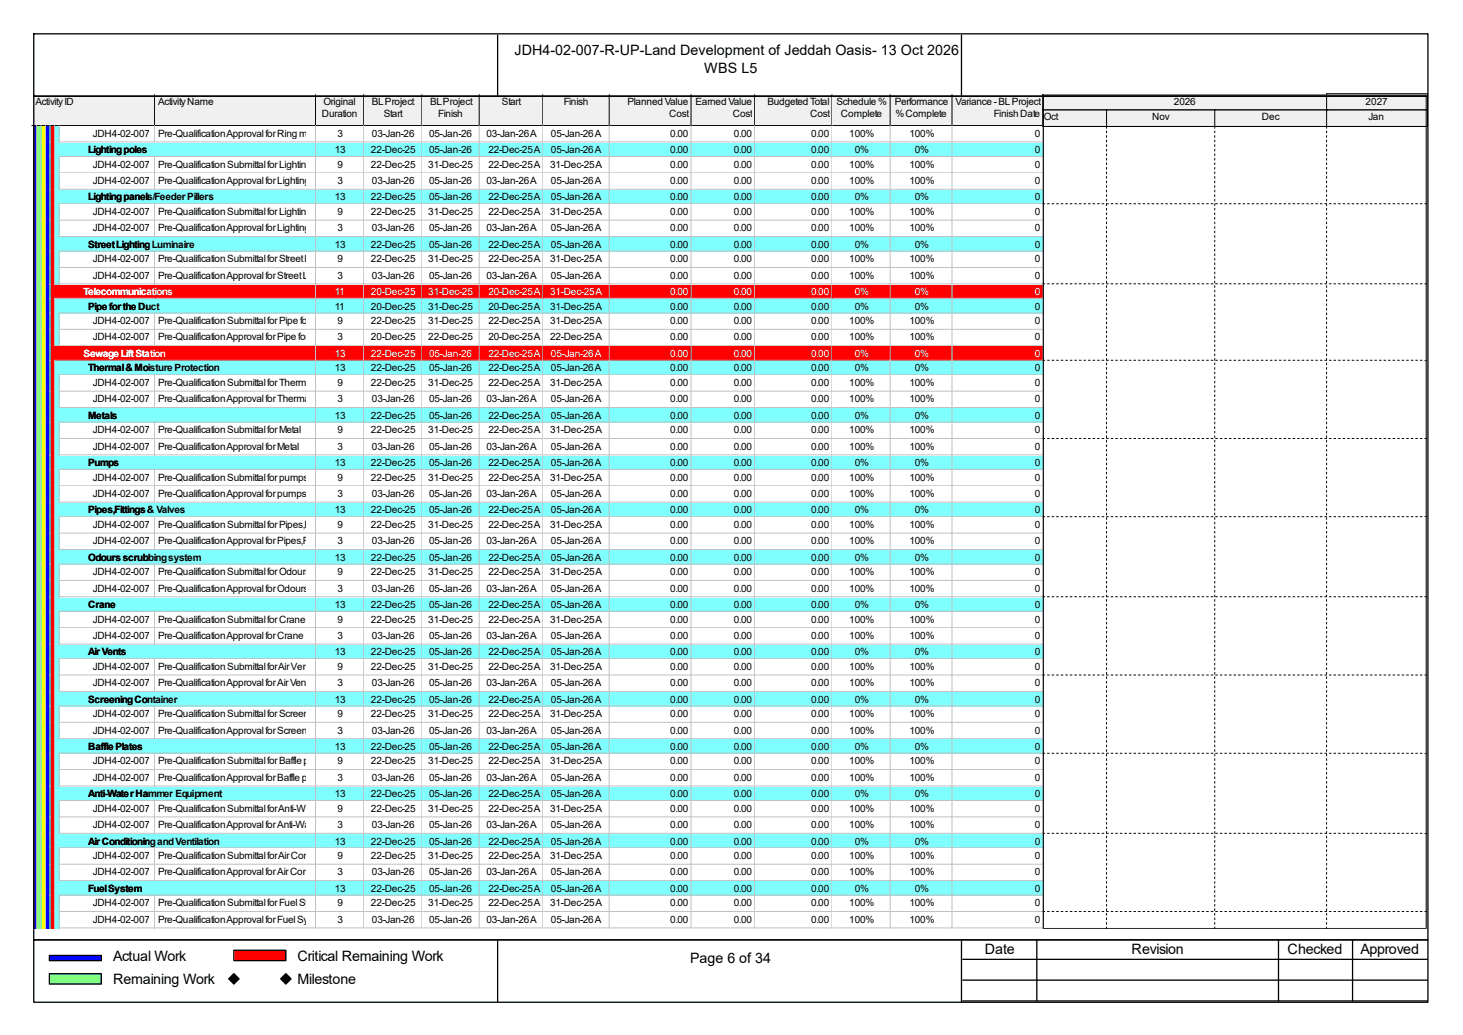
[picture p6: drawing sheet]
<svg xmlns="http://www.w3.org/2000/svg" width="297mm" height="210mm" viewBox="0 0 297 210" stroke-linecap="round" stroke-linejoin="round" font-family="sans-serif">
<defs><g id="words">
<g font-size="2.9">
<text x="104.4" y="11.1">JDH4-02-007-R-UP-Land Development of Jeddah Oasis- 13 Oct 2026</text>
<text x="143" y="14.8">WBS L5</text>
<text x="22.9" y="194.9">Actual Work</text>
<text x="60.4" y="194.9">Critical Remaining Work</text>
<text x="140.1" y="195.5">Page 6 of 34</text>
<text x="199.9" y="193.6">Date</text>
<text x="229.7" y="193.6">Revision</text>
<text x="261.4" y="193.6">Checked</text>
<text x="276.2" y="193.6">Approved</text>
<text x="22.9" y="199.7">Remaining Work</text>
<text x="60.4" y="199.7">Milestone</text>
</g>
<g font-size="2">
<text x="7.2" y="21.3">Activity ID</text>
<text x="32.1" y="21.3">Activity Name</text>
<text x="65.4" y="23.7">Duration</text>
<text x="65.7" y="21.3">Original</text>
<text x="75.5" y="21.3">BL Project</text>
<text x="77.9" y="23.7">Start</text>
<text x="87.3" y="21.3">BL Project</text>
<text x="89" y="23.7">Finish</text>
<text x="101.9" y="21.3">Start</text>
<text x="114.5" y="21.3">Finish</text>
<text x="127.4" y="21.3">Planned Value</text>
<text x="135.8" y="23.7">Cost</text>
<text x="141.2" y="21.3">Earned Value</text>
<text x="148.8" y="23.7">Cost</text>
<text x="155.8" y="21.3">Budgeted Total</text>
<text x="164.5" y="23.7">Cost</text>
<text x="169.8" y="21.3">Schedule %</text>
<text x="170.7" y="23.7">Complete</text>
<text x="181.7" y="21.3">Performance</text>
<text x="181.8" y="23.7">% Complete</text>
<text x="194" y="21.3">Variance - BL Project</text>
<text x="201.8" y="23.7">Finish Date</text>
<text x="238.3" y="21.3">2026</text>
<text x="277.2" y="21.3">2027</text>
<text x="18.8" y="27.7">JDH4-02-007-SB-1410</text>
<text x="32.1" y="27.7">Pre-Qualification Approval for Ring main Unit (RMU) 03-Jan-26</text>
<text x="68.5" y="27.7">3</text>
<text x="87.1" y="27.7">05-Jan-26</text>
<text x="98.8" y="27.7">03-Jan-26 A</text>
<text x="111.8" y="27.7">05-Jan-26 A</text>
<text x="136.1" y="27.7">0.00</text>
<text x="149" y="27.7">0.00</text>
<text x="164.7" y="27.7">0.00</text>
<text x="172.4" y="27.7">100%</text>
<text x="184.6" y="27.7">100%</text>
<text x="210.1" y="27.7">0</text>
<text x="211.9" y="24.4">Oct</text>
<text x="233.9" y="24.4">Nov</text>
<text x="256.2" y="24.4">Dec</text>
<text x="277.8" y="24.4">Jan</text>
<text x="17.9" y="31.1">Lighting poles</text>
<text x="18.8" y="34">JDH4-02-007-SB-1340</text>
<text x="32.1" y="34">Pre-Qualification Submittal for Lighting poles9</text>
<text x="67.9" y="31.1">13</text>
<text x="75.3" y="31.1">22-Dec-25</text>
<text x="75.3" y="34">22-Dec-25</text>
<text x="87" y="34">31-Dec-25</text>
<text x="87.1" y="31.1">05-Jan-26</text>
<text x="99.1" y="31.1">22-Dec-25 A</text>
<text x="99.1" y="34">22-Dec-25 A</text>
<text x="111.7" y="34">31-Dec-25 A</text>
<text x="111.8" y="31.1">05-Jan-26 A</text>
<text x="136.1" y="31.1">0.00</text>
<text x="136.1" y="34">0.00</text>
<text x="149" y="31.1">0.00</text>
<text x="149" y="34">0.00</text>
<text x="164.7" y="31.1">0.00</text>
<text x="164.7" y="34">0.00</text>
<text x="172.4" y="34">100%</text>
<text x="173.5" y="31.1">0%</text>
<text x="184.6" y="34">100%</text>
<text x="185.7" y="31.1">0%</text>
<text x="210.1" y="31.1">0</text>
<text x="210.1" y="34">0</text>
<text x="17.9" y="40.7">Lighting panels/Feeder Pillers</text>
<text x="18.8" y="37.3">JDH4-02-007-SB-1350</text>
<text x="32.1" y="37.3">Pre-Qualification Approval for Lighting poles 3</text>
<text x="67.9" y="40.7">13</text>
<text x="75.3" y="40.7">22-Dec-25</text>
<text x="75.5" y="37.3">03-Jan-26</text>
<text x="87.1" y="37.3">05-Jan-26</text>
<text x="87.1" y="40.7">05-Jan-26</text>
<text x="98.8" y="37.3">03-Jan-26 A</text>
<text x="99.1" y="40.7">22-Dec-25 A</text>
<text x="111.8" y="37.3">05-Jan-26 A</text>
<text x="111.8" y="40.7">05-Jan-26 A</text>
<text x="136.1" y="37.3">0.00</text>
<text x="136.1" y="40.7">0.00</text>
<text x="149" y="37.3">0.00</text>
<text x="149" y="40.7">0.00</text>
<text x="164.7" y="37.3">0.00</text>
<text x="164.7" y="40.7">0.00</text>
<text x="172.4" y="37.3">100%</text>
<text x="173.5" y="40.7">0%</text>
<text x="184.6" y="37.3">100%</text>
<text x="185.7" y="40.7">0%</text>
<text x="210.1" y="37.3">0</text>
<text x="210.1" y="40.7">0</text>
<text x="18.8" y="43.6">JDH4-02-007-SB-1520</text>
<text x="18.8" y="46.9">JDH4-02-007-SB-1530</text>
<text x="32.1" y="43.6">Pre-Qualification Submittal for Lighting panels/Feeder Pillers</text>
<text x="32.1" y="46.9">Pre-Qualification Approval for Lighting panels/Feeder Pillers</text>
<text x="68.5" y="43.6">9</text>
<text x="68.5" y="46.9">3</text>
<text x="75.3" y="43.6">22-Dec-25</text>
<text x="75.5" y="46.9">03-Jan-26</text>
<text x="87" y="43.6">31-Dec-25</text>
<text x="87.1" y="46.9">05-Jan-26</text>
<text x="98.8" y="46.9">03-Jan-26 A</text>
<text x="99.1" y="43.6">22-Dec-25 A</text>
<text x="111.7" y="43.6">31-Dec-25 A</text>
<text x="111.8" y="46.9">05-Jan-26 A</text>
<text x="136.1" y="43.6">0.00</text>
<text x="136.1" y="46.9">0.00</text>
<text x="149" y="43.6">0.00</text>
<text x="149" y="46.9">0.00</text>
<text x="164.7" y="43.6">0.00</text>
<text x="164.7" y="46.9">0.00</text>
<text x="172.4" y="43.6">100%</text>
<text x="172.4" y="46.9">100%</text>
<text x="184.6" y="43.6">100%</text>
<text x="184.6" y="46.9">100%</text>
<text x="210.1" y="43.6">0</text>
<text x="210.1" y="46.9">0</text>
<text x="17.9" y="50.2">Street Lighting Luminaire</text>
<text x="18.8" y="53.2">JDH4-02-007-SB-1360</text>
<text x="32.1" y="53.2">Pre-Qualification Submittal for Street Lighting Luminaire</text>
<text x="67.9" y="50.2">13</text>
<text x="68.5" y="53.2">9</text>
<text x="75.3" y="50.2">22-Dec-25</text>
<text x="75.3" y="53.2">22-Dec-25</text>
<text x="87" y="53.2">31-Dec-25</text>
<text x="87.1" y="50.2">05-Jan-26</text>
<text x="99.1" y="50.2">22-Dec-25 A</text>
<text x="99.1" y="53.2">22-Dec-25 A</text>
<text x="111.7" y="53.2">31-Dec-25 A</text>
<text x="111.8" y="50.2">05-Jan-26 A</text>
<text x="136.1" y="50.2">0.00</text>
<text x="136.1" y="53.2">0.00</text>
<text x="149" y="50.2">0.00</text>
<text x="149" y="53.2">0.00</text>
<text x="164.7" y="50.2">0.00</text>
<text x="164.7" y="53.2">0.00</text>
<text x="172.4" y="53.2">100%</text>
<text x="173.5" y="50.2">0%</text>
<text x="184.6" y="53.2">100%</text>
<text x="185.7" y="50.2">0%</text>
<text x="210.1" y="50.2">0</text>
<text x="210.1" y="53.2">0</text>
<text x="18.8" y="56.6">JDH4-02-007-SB-1370</text>
<text x="32.1" y="56.6">Pre-Qualification Approval for Street Lighting Luminaire</text>
<text x="68.5" y="56.6">3</text>
<text x="75.5" y="56.6">03-Jan-26</text>
<text x="87.1" y="56.6">05-Jan-26</text>
<text x="98.8" y="56.6">03-Jan-26 A</text>
<text x="111.8" y="56.6">05-Jan-26 A</text>
<text x="136.1" y="56.6">0.00</text>
<text x="149" y="56.6">0.00</text>
<text x="164.7" y="56.6">0.00</text>
<text x="172.4" y="56.6">100%</text>
<text x="184.6" y="56.6">100%</text>
<text x="210.1" y="56.6">0</text>
<text x="17.9" y="62.8">Pipe for the Duct</text>
<text x="18.8" y="65.8">JDH4-02-007-SB-1540</text>
<text x="32.1" y="65.8">Pre-Qualification Submittal for Pipe for the Duct</text>
<text x="67.9" y="62.8">11</text>
<text x="68.5" y="65.8">9</text>
<text x="75.3" y="62.8">20-Dec-25</text>
<text x="75.3" y="65.8">22-Dec-25</text>
<text x="87" y="62.8">31-Dec-25</text>
<text x="87" y="65.8">31-Dec-25</text>
<text x="99.1" y="62.8">20-Dec-25 A</text>
<text x="99.1" y="65.8">22-Dec-25 A</text>
<text x="111.7" y="62.8">31-Dec-25 A</text>
<text x="111.7" y="65.8">31-Dec-25 A</text>
<text x="136.1" y="62.8">0.00</text>
<text x="136.1" y="65.8">0.00</text>
<text x="149" y="62.8">0.00</text>
<text x="149" y="65.8">0.00</text>
<text x="164.7" y="62.8">0.00</text>
<text x="164.7" y="65.8">0.00</text>
<text x="172.4" y="65.8">100%</text>
<text x="173.5" y="62.8">0%</text>
<text x="184.6" y="65.8">100%</text>
<text x="185.7" y="62.8">0%</text>
<text x="210.1" y="62.8">0</text>
<text x="210.1" y="65.8">0</text>
<text x="18.8" y="69.1">JDH4-02-007-SB-1550</text>
<text x="32.1" y="69.1">Pre-Qualification Approval for Pipe for the Duct</text>
<text x="68.5" y="69.1">3</text>
<text x="75.3" y="69.1">20-Dec-25</text>
<text x="87" y="69.1">22-Dec-25</text>
<text x="99.1" y="69.1">20-Dec-25 A</text>
<text x="111.7" y="69.1">22-Dec-25 A</text>
<text x="136.1" y="69.1">0.00</text>
<text x="149" y="69.1">0.00</text>
<text x="164.7" y="69.1">0.00</text>
<text x="172.4" y="69.1">100%</text>
<text x="184.6" y="69.1">100%</text>
<text x="210.1" y="69.1">0</text>
<text x="17.9" y="75.4">Thermal &amp; Moisture Protection</text>
<text x="67.9" y="75.4">13</text>
<text x="75.3" y="75.4">22-Dec-25</text>
<text x="87.1" y="75.4">05-Jan-26</text>
<text x="99.1" y="75.4">22-Dec-25 A</text>
<text x="111.8" y="75.4">05-Jan-26 A</text>
<text x="136.1" y="75.4">0.00</text>
<text x="149" y="75.4">0.00</text>
<text x="164.7" y="75.4">0.00</text>
<text x="173.5" y="75.4">0%</text>
<text x="185.7" y="75.4">0%</text>
<text x="210.1" y="75.4">0</text>
<text x="18.8" y="78.3">JDH4-02-007-SB-1490</text>
<text x="18.8" y="81.7">JDH4-02-007-SB-1510</text>
<text x="32.1" y="78.3">Pre-Qualification Submittal for Thermal &amp; Moisture Protection</text>
<text x="32.1" y="81.7">Pre-Qualification Approval for Thermal &amp; Moisture Protection</text>
<text x="68.5" y="78.3">9</text>
<text x="68.5" y="81.7">3</text>
<text x="75.3" y="78.3">22-Dec-25</text>
<text x="75.5" y="81.7">03-Jan-26</text>
<text x="87" y="78.3">31-Dec-25</text>
<text x="87.1" y="81.7">05-Jan-26</text>
<text x="98.8" y="81.7">03-Jan-26 A</text>
<text x="99.1" y="78.3">22-Dec-25 A</text>
<text x="111.7" y="78.3">31-Dec-25 A</text>
<text x="111.8" y="81.7">05-Jan-26 A</text>
<text x="136.1" y="78.3">0.00</text>
<text x="136.1" y="81.7">0.00</text>
<text x="149" y="78.3">0.00</text>
<text x="149" y="81.7">0.00</text>
<text x="164.7" y="78.3">0.00</text>
<text x="164.7" y="81.7">0.00</text>
<text x="172.4" y="78.3">100%</text>
<text x="172.4" y="81.7">100%</text>
<text x="184.6" y="78.3">100%</text>
<text x="184.6" y="81.7">100%</text>
<text x="210.1" y="78.3">0</text>
<text x="210.1" y="81.7">0</text>
<text x="17.9" y="85">Metals</text>
<text x="18.8" y="87.9">JDH4-02-007-SB-1480</text>
<text x="32.1" y="87.9">Pre-Qualification Submittal for Metal</text>
<text x="67.9" y="85">13</text>
<text x="68.5" y="87.9">9</text>
<text x="75.3" y="85">22-Dec-25</text>
<text x="75.3" y="87.9">22-Dec-25</text>
<text x="87" y="87.9">31-Dec-25</text>
<text x="87.1" y="85">05-Jan-26</text>
<text x="99.1" y="85">22-Dec-25 A</text>
<text x="99.1" y="87.9">22-Dec-25 A</text>
<text x="111.7" y="87.9">31-Dec-25 A</text>
<text x="111.8" y="85">05-Jan-26 A</text>
<text x="136.1" y="85">0.00</text>
<text x="136.1" y="87.9">0.00</text>
<text x="149" y="85">0.00</text>
<text x="149" y="87.9">0.00</text>
<text x="164.7" y="85">0.00</text>
<text x="164.7" y="87.9">0.00</text>
<text x="172.4" y="87.9">100%</text>
<text x="173.5" y="85">0%</text>
<text x="184.6" y="87.9">100%</text>
<text x="185.7" y="85">0%</text>
<text x="210.1" y="85">0</text>
<text x="210.1" y="87.9">0</text>
<text x="17.9" y="94.6">Pumps</text>
<text x="18.8" y="91.2">JDH4-02-007-SB-1500</text>
<text x="32.1" y="91.2">Pre-Qualification Approval for Metal</text>
<text x="67.9" y="94.6">13</text>
<text x="68.5" y="91.2">3</text>
<text x="75.3" y="94.6">22-Dec-25</text>
<text x="75.5" y="91.2">03-Jan-26</text>
<text x="87.1" y="91.2">05-Jan-26</text>
<text x="87.1" y="94.6">05-Jan-26</text>
<text x="98.8" y="91.2">03-Jan-26 A</text>
<text x="99.1" y="94.6">22-Dec-25 A</text>
<text x="111.8" y="91.2">05-Jan-26 A</text>
<text x="111.8" y="94.6">05-Jan-26 A</text>
<text x="136.1" y="91.2">0.00</text>
<text x="136.1" y="94.6">0.00</text>
<text x="149" y="91.2">0.00</text>
<text x="149" y="94.6">0.00</text>
<text x="164.7" y="91.2">0.00</text>
<text x="164.7" y="94.6">0.00</text>
<text x="172.4" y="91.2">100%</text>
<text x="173.5" y="94.6">0%</text>
<text x="184.6" y="91.2">100%</text>
<text x="185.7" y="94.6">0%</text>
<text x="210.1" y="91.2">0</text>
<text x="210.1" y="94.6">0</text>
<text x="18.8" y="97.5">JDH4-02-007-SB-1560</text>
<text x="18.8" y="100.8">JDH4-02-007-SB-1570</text>
<text x="32.1" y="97.5">Pre-Qualification Submittal for pumps</text>
<text x="32.1" y="100.8">Pre-Qualification Approval for pumps</text>
<text x="68.5" y="97.5">9</text>
<text x="68.5" y="100.8">3</text>
<text x="75.3" y="97.5">22-Dec-25</text>
<text x="75.5" y="100.8">03-Jan-26</text>
<text x="87" y="97.5">31-Dec-25</text>
<text x="87.1" y="100.8">05-Jan-26</text>
<text x="98.8" y="100.8">03-Jan-26 A</text>
<text x="99.1" y="97.5">22-Dec-25 A</text>
<text x="111.7" y="97.5">31-Dec-25 A</text>
<text x="111.8" y="100.8">05-Jan-26 A</text>
<text x="136.1" y="97.5">0.00</text>
<text x="136.1" y="100.8">0.00</text>
<text x="149" y="97.5">0.00</text>
<text x="149" y="100.8">0.00</text>
<text x="164.7" y="97.5">0.00</text>
<text x="164.7" y="100.8">0.00</text>
<text x="172.4" y="97.5">100%</text>
<text x="172.4" y="100.8">100%</text>
<text x="184.6" y="97.5">100%</text>
<text x="184.6" y="100.8">100%</text>
<text x="210.1" y="97.5">0</text>
<text x="210.1" y="100.8">0</text>
<text x="17.9" y="104.2">Pipes,Fittings &amp; Valves</text>
<text x="18.8" y="107.1">JDH4-02-007-SB-1680</text>
<text x="32.1" y="107.1">Pre-Qualification Submittal for Pipes,Fittings &amp; Valves22-Dec-25</text>
<text x="67.9" y="104.2">13</text>
<text x="68.5" y="107.1">9</text>
<text x="75.3" y="104.2">22-Dec-25</text>
<text x="87" y="107.1">31-Dec-25</text>
<text x="87.1" y="104.2">05-Jan-26</text>
<text x="99.1" y="104.2">22-Dec-25 A</text>
<text x="99.1" y="107.1">22-Dec-25 A</text>
<text x="111.7" y="107.1">31-Dec-25 A</text>
<text x="111.8" y="104.2">05-Jan-26 A</text>
<text x="136.1" y="104.2">0.00</text>
<text x="136.1" y="107.1">0.00</text>
<text x="149" y="104.2">0.00</text>
<text x="149" y="107.1">0.00</text>
<text x="164.7" y="104.2">0.00</text>
<text x="164.7" y="107.1">0.00</text>
<text x="172.4" y="107.1">100%</text>
<text x="173.5" y="104.2">0%</text>
<text x="184.6" y="107.1">100%</text>
<text x="185.7" y="104.2">0%</text>
<text x="210.1" y="104.2">0</text>
<text x="210.1" y="107.1">0</text>
<text x="17.9" y="113.7">Odours scrubbing system</text>
<text x="18.8" y="110.4">JDH4-02-007-SB-1700</text>
<text x="32.1" y="110.4">Pre-Qualification Approval for Pipes,Fittings &amp; Valves 03-Jan-26</text>
<text x="67.9" y="113.7">13</text>
<text x="68.5" y="110.4">3</text>
<text x="75.3" y="113.7">22-Dec-25</text>
<text x="87.1" y="110.4">05-Jan-26</text>
<text x="87.1" y="113.7">05-Jan-26</text>
<text x="98.8" y="110.4">03-Jan-26 A</text>
<text x="99.1" y="113.7">22-Dec-25 A</text>
<text x="111.8" y="110.4">05-Jan-26 A</text>
<text x="111.8" y="113.7">05-Jan-26 A</text>
<text x="136.1" y="110.4">0.00</text>
<text x="136.1" y="113.7">0.00</text>
<text x="149" y="110.4">0.00</text>
<text x="149" y="113.7">0.00</text>
<text x="164.7" y="110.4">0.00</text>
<text x="164.7" y="113.7">0.00</text>
<text x="172.4" y="110.4">100%</text>
<text x="173.5" y="113.7">0%</text>
<text x="184.6" y="110.4">100%</text>
<text x="185.7" y="113.7">0%</text>
<text x="210.1" y="110.4">0</text>
<text x="210.1" y="113.7">0</text>
<text x="18.8" y="116.7">JDH4-02-007-SB-1690</text>
<text x="32.1" y="116.7">Pre-Qualification Submittal for Odours Scrubbing System</text>
<text x="68.5" y="116.7">9</text>
<text x="75.3" y="116.7">22-Dec-25</text>
<text x="87" y="116.7">31-Dec-25</text>
<text x="99.1" y="116.7">22-Dec-25 A</text>
<text x="111.7" y="116.7">31-Dec-25 A</text>
<text x="136.1" y="116.7">0.00</text>
<text x="149" y="116.7">0.00</text>
<text x="164.7" y="116.7">0.00</text>
<text x="172.4" y="116.7">100%</text>
<text x="184.6" y="116.7">100%</text>
<text x="210.1" y="116.7">0</text>
<text x="17.9" y="123.4">Crane</text>
<text x="18.8" y="120.1">JDH4-02-007-SB-1710</text>
<text x="32.1" y="120.1">Pre-Qualification Approval for Odours Scrubbing System</text>
<text x="67.9" y="123.4">13</text>
<text x="68.5" y="120.1">3</text>
<text x="75.3" y="123.4">22-Dec-25</text>
<text x="75.5" y="120.1">03-Jan-26</text>
<text x="87.1" y="120.1">05-Jan-26</text>
<text x="87.1" y="123.4">05-Jan-26</text>
<text x="98.8" y="120.1">03-Jan-26 A</text>
<text x="99.1" y="123.4">22-Dec-25 A</text>
<text x="111.8" y="120.1">05-Jan-26 A</text>
<text x="111.8" y="123.4">05-Jan-26 A</text>
<text x="136.1" y="120.1">0.00</text>
<text x="136.1" y="123.4">0.00</text>
<text x="149" y="120.1">0.00</text>
<text x="149" y="123.4">0.00</text>
<text x="164.7" y="120.1">0.00</text>
<text x="164.7" y="123.4">0.00</text>
<text x="172.4" y="120.1">100%</text>
<text x="173.5" y="123.4">0%</text>
<text x="184.6" y="120.1">100%</text>
<text x="185.7" y="123.4">0%</text>
<text x="210.1" y="120.1">0</text>
<text x="210.1" y="123.4">0</text>
<text x="18.8" y="126.3">JDH4-02-007-SB-1720</text>
<text x="18.8" y="129.6">JDH4-02-007-SB-1730</text>
<text x="32.1" y="126.3">Pre-Qualification Submittal for Crane</text>
<text x="32.1" y="129.6">Pre-Qualification Approval for Crane</text>
<text x="68.5" y="126.3">9</text>
<text x="68.5" y="129.6">3</text>
<text x="75.3" y="126.3">22-Dec-25</text>
<text x="75.5" y="129.6">03-Jan-26</text>
<text x="87" y="126.3">31-Dec-25</text>
<text x="87.1" y="129.6">05-Jan-26</text>
<text x="98.8" y="129.6">03-Jan-26 A</text>
<text x="99.1" y="126.3">22-Dec-25 A</text>
<text x="111.7" y="126.3">31-Dec-25 A</text>
<text x="111.8" y="129.6">05-Jan-26 A</text>
<text x="136.1" y="126.3">0.00</text>
<text x="136.1" y="129.6">0.00</text>
<text x="149" y="126.3">0.00</text>
<text x="149" y="129.6">0.00</text>
<text x="164.7" y="126.3">0.00</text>
<text x="164.7" y="129.6">0.00</text>
<text x="172.4" y="126.3">100%</text>
<text x="172.4" y="129.6">100%</text>
<text x="184.6" y="126.3">100%</text>
<text x="184.6" y="129.6">100%</text>
<text x="210.1" y="126.3">0</text>
<text x="210.1" y="129.6">0</text>
<text x="17.9" y="133">Air Vents</text>
<text x="18.8" y="135.9">JDH4-02-007-SB-1800</text>
<text x="32.1" y="135.9">Pre-Qualification Submittal for Air Vents</text>
<text x="67.9" y="133">13</text>
<text x="68.5" y="135.9">9</text>
<text x="75.3" y="133">22-Dec-25</text>
<text x="75.3" y="135.9">22-Dec-25</text>
<text x="87" y="135.9">31-Dec-25</text>
<text x="87.1" y="133">05-Jan-26</text>
<text x="99.1" y="133">22-Dec-25 A</text>
<text x="99.1" y="135.9">22-Dec-25 A</text>
<text x="111.7" y="135.9">31-Dec-25 A</text>
<text x="111.8" y="133">05-Jan-26 A</text>
<text x="136.1" y="133">0.00</text>
<text x="136.1" y="135.9">0.00</text>
<text x="149" y="133">0.00</text>
<text x="149" y="135.9">0.00</text>
<text x="164.7" y="133">0.00</text>
<text x="164.7" y="135.9">0.00</text>
<text x="172.4" y="135.9">100%</text>
<text x="173.5" y="133">0%</text>
<text x="184.6" y="135.9">100%</text>
<text x="185.7" y="133">0%</text>
<text x="210.1" y="133">0</text>
<text x="210.1" y="135.9">0</text>
<text x="17.9" y="142.6">Screening Container</text>
<text x="18.8" y="139.2">JDH4-02-007-SB-1820</text>
<text x="32.1" y="139.2">Pre-Qualification Approval for Air Vents</text>
<text x="67.9" y="142.6">13</text>
<text x="68.5" y="139.2">3</text>
<text x="75.3" y="142.6">22-Dec-25</text>
<text x="75.5" y="139.2">03-Jan-26</text>
<text x="87.1" y="139.2">05-Jan-26</text>
<text x="87.1" y="142.6">05-Jan-26</text>
<text x="98.8" y="139.2">03-Jan-26 A</text>
<text x="99.1" y="142.6">22-Dec-25 A</text>
<text x="111.8" y="139.2">05-Jan-26 A</text>
<text x="111.8" y="142.6">05-Jan-26 A</text>
<text x="136.1" y="139.2">0.00</text>
<text x="136.1" y="142.6">0.00</text>
<text x="149" y="139.2">0.00</text>
<text x="149" y="142.6">0.00</text>
<text x="164.7" y="139.2">0.00</text>
<text x="164.7" y="142.6">0.00</text>
<text x="172.4" y="139.2">100%</text>
<text x="173.5" y="142.6">0%</text>
<text x="184.6" y="139.2">100%</text>
<text x="185.7" y="142.6">0%</text>
<text x="210.1" y="139.2">0</text>
<text x="210.1" y="142.6">0</text>
<text x="18.8" y="145.5">JDH4-02-007-SB-1740</text>
<text x="18.8" y="148.8">JDH4-02-007-SB-1760</text>
<text x="32.1" y="145.5">Pre-Qualification Submittal for Screening Container</text>
<text x="32.1" y="148.8">Pre-Qualification Approval for Screening Container</text>
<text x="68.5" y="145.5">9</text>
<text x="68.5" y="148.8">3</text>
<text x="75.3" y="145.5">22-Dec-25</text>
<text x="75.5" y="148.8">03-Jan-26</text>
<text x="87" y="145.5">31-Dec-25</text>
<text x="87.1" y="148.8">05-Jan-26</text>
<text x="98.8" y="148.8">03-Jan-26 A</text>
<text x="99.1" y="145.5">22-Dec-25 A</text>
<text x="111.7" y="145.5">31-Dec-25 A</text>
<text x="111.8" y="148.8">05-Jan-26 A</text>
<text x="136.1" y="145.5">0.00</text>
<text x="136.1" y="148.8">0.00</text>
<text x="149" y="145.5">0.00</text>
<text x="149" y="148.8">0.00</text>
<text x="164.7" y="145.5">0.00</text>
<text x="164.7" y="148.8">0.00</text>
<text x="172.4" y="145.5">100%</text>
<text x="172.4" y="148.8">100%</text>
<text x="184.6" y="145.5">100%</text>
<text x="184.6" y="148.8">100%</text>
<text x="210.1" y="145.5">0</text>
<text x="210.1" y="148.8">0</text>
<text x="17.9" y="152.1">Baffle Plates</text>
<text x="18.8" y="155.1">JDH4-02-007-SB-1810</text>
<text x="32.1" y="155.1">Pre-Qualification Submittal for Baffle plates</text>
<text x="67.9" y="152.1">13</text>
<text x="68.5" y="155.1">9</text>
<text x="75.3" y="152.1">22-Dec-25</text>
<text x="75.3" y="155.1">22-Dec-25</text>
<text x="87" y="155.1">31-Dec-25</text>
<text x="87.1" y="152.1">05-Jan-26</text>
<text x="99.1" y="152.1">22-Dec-25 A</text>
<text x="99.1" y="155.1">22-Dec-25 A</text>
<text x="111.7" y="155.1">31-Dec-25 A</text>
<text x="111.8" y="152.1">05-Jan-26 A</text>
<text x="136.1" y="152.1">0.00</text>
<text x="136.1" y="155.1">0.00</text>
<text x="149" y="152.1">0.00</text>
<text x="149" y="155.1">0.00</text>
<text x="164.7" y="152.1">0.00</text>
<text x="164.7" y="155.1">0.00</text>
<text x="172.4" y="155.1">100%</text>
<text x="173.5" y="152.1">0%</text>
<text x="184.6" y="155.1">100%</text>
<text x="185.7" y="152.1">0%</text>
<text x="210.1" y="152.1">0</text>
<text x="210.1" y="155.1">0</text>
<text x="17.9" y="161.8">Anti-Water Hammer Equipment</text>
<text x="18.8" y="158.5">JDH4-02-007-SB-1830</text>
<text x="32.1" y="158.5">Pre-Qualification Approval for Baffle plates</text>
<text x="67.9" y="161.8">13</text>
<text x="68.5" y="158.5">3</text>
<text x="75.3" y="161.8">22-Dec-25</text>
<text x="75.5" y="158.5">03-Jan-26</text>
<text x="87.1" y="158.5">05-Jan-26</text>
<text x="87.1" y="161.8">05-Jan-26</text>
<text x="98.8" y="158.5">03-Jan-26 A</text>
<text x="99.1" y="161.8">22-Dec-25 A</text>
<text x="111.8" y="158.5">05-Jan-26 A</text>
<text x="111.8" y="161.8">05-Jan-26 A</text>
<text x="136.1" y="158.5">0.00</text>
<text x="136.1" y="161.8">0.00</text>
<text x="149" y="158.5">0.00</text>
<text x="149" y="161.8">0.00</text>
<text x="164.7" y="158.5">0.00</text>
<text x="164.7" y="161.8">0.00</text>
<text x="172.4" y="158.5">100%</text>
<text x="173.5" y="161.8">0%</text>
<text x="184.6" y="158.5">100%</text>
<text x="185.7" y="161.8">0%</text>
<text x="210.1" y="158.5">0</text>
<text x="210.1" y="161.8">0</text>
<text x="18.8" y="164.7">JDH4-02-007-SB-1840</text>
<text x="32.1" y="164.7">Pre-Qualification Submittal for Anti-Water Hammer Equipment</text>
<text x="68.5" y="164.7">9</text>
<text x="75.3" y="164.7">22-Dec-25</text>
<text x="87" y="164.7">31-Dec-25</text>
<text x="99.1" y="164.7">22-Dec-25 A</text>
<text x="111.7" y="164.7">31-Dec-25 A</text>
<text x="136.1" y="164.7">0.00</text>
<text x="149" y="164.7">0.00</text>
<text x="164.7" y="164.7">0.00</text>
<text x="172.4" y="164.7">100%</text>
<text x="184.6" y="164.7">100%</text>
<text x="210.1" y="164.7">0</text>
<text x="17.9" y="171.4">Air Conditioning and Ventilation</text>
<text x="18.8" y="168">JDH4-02-007-SB-1850</text>
<text x="32.1" y="168">Pre-Qualification Approval for Anti-Water Hammer Equipment</text>
<text x="67.9" y="171.4">13</text>
<text x="68.5" y="168">3</text>
<text x="75.3" y="171.4">22-Dec-25</text>
<text x="75.5" y="168">03-Jan-26</text>
<text x="87.1" y="168">05-Jan-26</text>
<text x="87.1" y="171.4">05-Jan-26</text>
<text x="98.8" y="168">03-Jan-26 A</text>
<text x="99.1" y="171.4">22-Dec-25 A</text>
<text x="111.8" y="168">05-Jan-26 A</text>
<text x="111.8" y="171.4">05-Jan-26 A</text>
<text x="136.1" y="168">0.00</text>
<text x="136.1" y="171.4">0.00</text>
<text x="149" y="168">0.00</text>
<text x="149" y="171.4">0.00</text>
<text x="164.7" y="168">0.00</text>
<text x="164.7" y="171.4">0.00</text>
<text x="172.4" y="168">100%</text>
<text x="173.5" y="171.4">0%</text>
<text x="184.6" y="168">100%</text>
<text x="185.7" y="171.4">0%</text>
<text x="210.1" y="168">0</text>
<text x="210.1" y="171.4">0</text>
<text x="18.8" y="174.3">JDH4-02-007-SB-1750</text>
<text x="18.8" y="177.6">JDH4-02-007-SB-1770</text>
<text x="32.1" y="174.3">Pre-Qualification Submittal for Air Conditioning and Ventilation</text>
<text x="32.1" y="177.6">Pre-Qualification Approval for Air Conditioning and Ventilation</text>
<text x="68.5" y="174.3">9</text>
<text x="68.5" y="177.6">3</text>
<text x="75.3" y="174.3">22-Dec-25</text>
<text x="75.5" y="177.6">03-Jan-26</text>
<text x="87" y="174.3">31-Dec-25</text>
<text x="87.1" y="177.6">05-Jan-26</text>
<text x="98.8" y="177.6">03-Jan-26 A</text>
<text x="99.1" y="174.3">22-Dec-25 A</text>
<text x="111.7" y="174.3">31-Dec-25 A</text>
<text x="111.8" y="177.6">05-Jan-26 A</text>
<text x="136.1" y="174.3">0.00</text>
<text x="136.1" y="177.6">0.00</text>
<text x="149" y="174.3">0.00</text>
<text x="149" y="177.6">0.00</text>
<text x="164.7" y="174.3">0.00</text>
<text x="164.7" y="177.6">0.00</text>
<text x="172.4" y="174.3">100%</text>
<text x="172.4" y="177.6">100%</text>
<text x="184.6" y="174.3">100%</text>
<text x="184.6" y="177.6">100%</text>
<text x="210.1" y="174.3">0</text>
<text x="210.1" y="177.6">0</text>
<text x="17.9" y="181">Fuel System</text>
<text x="18.8" y="183.9">JDH4-02-007-SB-1780</text>
<text x="32.1" y="183.9">Pre-Qualification Submittal for Fuel System</text>
<text x="67.9" y="181">13</text>
<text x="68.5" y="183.9">9</text>
<text x="75.3" y="181">22-Dec-25</text>
<text x="75.3" y="183.9">22-Dec-25</text>
<text x="87" y="183.9">31-Dec-25</text>
<text x="87.1" y="181">05-Jan-26</text>
<text x="99.1" y="181">22-Dec-25 A</text>
<text x="99.1" y="183.9">22-Dec-25 A</text>
<text x="111.7" y="183.9">31-Dec-25 A</text>
<text x="111.8" y="181">05-Jan-26 A</text>
<text x="136.1" y="181">0.00</text>
<text x="136.1" y="183.9">0.00</text>
<text x="149" y="181">0.00</text>
<text x="149" y="183.9">0.00</text>
<text x="164.7" y="181">0.00</text>
<text x="164.7" y="183.9">0.00</text>
<text x="172.4" y="183.9">100%</text>
<text x="173.5" y="181">0%</text>
<text x="184.6" y="183.9">100%</text>
<text x="185.7" y="181">0%</text>
<text x="210.1" y="181">0</text>
<text x="210.1" y="183.9">0</text>
<text x="18.8" y="187.2">JDH4-02-007-SB-1790</text>
<text x="32.1" y="187.2">Pre-Qualification Approval for Fuel System</text>
<text x="68.5" y="187.2">3</text>
<text x="75.5" y="187.2">03-Jan-26</text>
<text x="87.1" y="187.2">05-Jan-26</text>
<text x="98.8" y="187.2">03-Jan-26 A</text>
<text x="111.8" y="187.2">05-Jan-26 A</text>
<text x="136.1" y="187.2">0.00</text>
<text x="149" y="187.2">0.00</text>
<text x="164.7" y="187.2">0.00</text>
<text x="172.4" y="187.2">100%</text>
<text x="184.6" y="187.2">100%</text>
<text x="210.1" y="187.2">0</text>
</g>
<g font-size="2" fill="#fff">
<text x="17" y="59.9">Telecommunications</text>
<text x="67.9" y="59.9">11</text>
<text x="75.3" y="59.9">20-Dec-25</text>
<text x="87" y="59.9">31-Dec-25</text>
<text x="99.1" y="59.9">20-Dec-25 A</text>
<text x="111.7" y="59.9">31-Dec-25 A</text>
<text x="136.1" y="59.9">0.00</text>
<text x="149" y="59.9">0.00</text>
<text x="164.7" y="59.9">0.00</text>
<text x="173.5" y="59.9">0%</text>
<text x="185.7" y="59.9">0%</text>
<text x="210.1" y="59.9">0</text>
<text x="17" y="72.4">Sewage Lift Station</text>
<text x="67.9" y="72.4">13</text>
<text x="75.3" y="72.4">22-Dec-25</text>
<text x="87.1" y="72.4">05-Jan-26</text>
<text x="99.1" y="72.4">22-Dec-25 A</text>
<text x="111.8" y="72.4">05-Jan-26 A</text>
<text x="136.1" y="72.4">0.00</text>
<text x="149" y="72.4">0.00</text>
<text x="164.7" y="72.4">0.00</text>
<text x="173.5" y="72.4">0%</text>
<text x="185.7" y="72.4">0%</text>
<text x="210.1" y="72.4">0</text>
</g>
</g></defs>
<path d="M6.6 19.2h25v6.5h-25z" fill="#f0f0f0"/>
<path d="M31.4 19.2v6.3h-24.9" fill="none" stroke="#000" stroke-width=".2"/>
<path d="M31.6 19.2h32.6v6.5h-32.6z" fill="#f0f0f0"/>
<path d="M64.1 19.2v6.3h-32.7" fill="none" stroke="#000" stroke-width=".2"/>
<path d="M64.2 19.2h9.8v6.5h-9.8z" fill="#f0f0f0"/>
<path d="M73.8 19.2v6.3h-9.7" fill="none" stroke="#000" stroke-width=".2"/>
<path d="M74 19.2h11.9v6.5h-11.9z" fill="#f0f0f0"/>
<path d="M85.7 19.2v6.3h-11.9" fill="none" stroke="#000" stroke-width=".2"/>
<path d="M85.9 19.2h11.6v6.5h-11.6z" fill="#f0f0f0"/>
<path d="M97.3 19.2v6.3h-11.6" fill="none" stroke="#000" stroke-width=".2"/>
<path d="M97.5 19.2h12.9v6.5h-12.9z" fill="#f0f0f0"/>
<path d="M110.2 19.2v6.3h-12.9" fill="none" stroke="#000" stroke-width=".2"/>
<path d="M110.4 19.2h13.5v6.5h-13.5z" fill="#f0f0f0"/>
<path d="M123.7 19.2v6.3h-13.5" fill="none" stroke="#000" stroke-width=".2"/>
<path d="M123.9 19.2h16.6v6.5h-16.6z" fill="#f0f0f0"/>
<path d="M140.3 19.2v6.3h-16.6" fill="none" stroke="#000" stroke-width=".2"/>
<path d="M140.5 19.2h12.9v6.5h-12.9z" fill="#f0f0f0"/>
<path d="M153.2 19.2v6.3h-12.9" fill="none" stroke="#000" stroke-width=".2"/>
<path d="M153.4 19.2h15.7v6.5h-15.7z" fill="#f0f0f0"/>
<path d="M168.9 19.2v6.3h-15.7" fill="none" stroke="#000" stroke-width=".2"/>
<path d="M169.1 19.2h11.8v6.5h-11.8z" fill="#f0f0f0"/>
<path d="M180.7 19.2v6.3h-11.8" fill="none" stroke="#000" stroke-width=".2"/>
<path d="M180.9 19.2h12.6v6.5h-12.6z" fill="#f0f0f0"/>
<path d="M193.3 19.2v6.3h-12.6" fill="none" stroke="#000" stroke-width=".2"/>
<path d="M193.5 19.2h18.4v6.5h-18.4z" fill="#f0f0f0"/>
<path d="M211.7 19.2v6.3h-18.4" fill="none" stroke="#000" stroke-width=".2"/>
<path d="M6.6 25.7h1v3.3h-1z" fill="#00f"/>
<path d="M7.4 25.5v3.5" fill="none" stroke="#c0c0c0" stroke-width=".2"/>
<path d="M7.6 25.7h.9v3.3h-.9z" fill="#80ff80"/>
<path d="M8.3 25.5v3.5" fill="none" stroke="#c0c0c0" stroke-width=".2"/>
<path d="M8.5 25.7h.9v3.3h-.9z" fill="#ff0"/>
<path d="M9.2 25.5v3.5" fill="none" stroke="#c0c0c0" stroke-width=".2"/>
<path d="M9.4 25.7h.9v3.3h-.9z" fill="#00f"/>
<path d="M10.2 25.5v3.5" fill="none" stroke="#c0c0c0" stroke-width=".2"/>
<path d="M10.3 25.7h1v3.3h-1z" fill="#f00"/>
<path d="M11.1 25.5v3.5" fill="none" stroke="#c0c0c0" stroke-width=".2"/>
<path d="M11.3 25.7h.9v3.3h-.9z" fill="#80ffff"/>
<path d="M12 25.5v3.5" fill="none" stroke="#c0c0c0" stroke-width=".2"/>
<path d="M12.2 25.7h19.4v3.3h-19.4z" fill="#fff"/>
<path d="M12 28.8h19.6M31.4 25.5v3.5" fill="none" stroke="#c0c0c0" stroke-width=".2"/>
<path d="M31.6 25.7h32.6v3.3h-32.6z" fill="#fff"/>
<path d="M64.1 25.5v3.3h-32.5" fill="none" stroke="#c0c0c0" stroke-width=".2"/>
<path d="M64.2 25.7h9.8v3.3h-9.8z" fill="#fff"/>
<path d="M73.8 25.5v3.3h-9.6" fill="none" stroke="#c0c0c0" stroke-width=".2"/>
<path d="M74 25.7h11.9v3.3h-11.9z" fill="#fff"/>
<path d="M85.7 25.5v3.3h-11.7" fill="none" stroke="#c0c0c0" stroke-width=".2"/>
<path d="M85.9 25.7h11.6v3.3h-11.6z" fill="#fff"/>
<path d="M97.3 25.5v3.3h-11.5" fill="none" stroke="#c0c0c0" stroke-width=".2"/>
<path d="M97.5 25.7h12.9v3.3h-12.9z" fill="#fff"/>
<path d="M110.2 25.5v3.3h-12.7" fill="none" stroke="#c0c0c0" stroke-width=".2"/>
<path d="M110.4 25.7h13.5v3.3h-13.5z" fill="#fff"/>
<path d="M123.7 25.5v3.3h-13.3" fill="none" stroke="#c0c0c0" stroke-width=".2"/>
<path d="M123.9 25.7h16.6v3.3h-16.6z" fill="#fff"/>
<path d="M140.3 25.5v3.3h-16.4" fill="none" stroke="#c0c0c0" stroke-width=".2"/>
<path d="M140.5 25.7h12.9v3.3h-12.9z" fill="#fff"/>
<path d="M153.2 25.5v3.3h-12.7" fill="none" stroke="#c0c0c0" stroke-width=".2"/>
<path d="M153.4 25.7h15.7v3.3h-15.7z" fill="#fff"/>
<path d="M168.9 25.5v3.3h-15.5" fill="none" stroke="#c0c0c0" stroke-width=".2"/>
<path d="M169.1 25.7h11.8v3.3h-11.8z" fill="#fff"/>
<path d="M180.7 25.5v3.3h-11.6" fill="none" stroke="#c0c0c0" stroke-width=".2"/>
<path d="M180.9 25.7h12.6v3.3h-12.6z" fill="#fff"/>
<path d="M193.3 25.5v3.3h-12.4" fill="none" stroke="#c0c0c0" stroke-width=".2"/>
<path d="M193.5 25.7h18.4v3.3h-18.4z" fill="#fff"/>
<path d="M211.7 25.5v3.3h-18.2" fill="none" stroke="#c0c0c0" stroke-width=".2"/>
<path d="M6.6 29h1v2.9h-1z" fill="#00f"/>
<path d="M7.4 28.8v3.1" fill="none" stroke="#c0c0c0" stroke-width=".2"/>
<path d="M7.6 29h.9v2.9h-.9z" fill="#80ff80"/>
<path d="M8.3 28.8v3.1" fill="none" stroke="#c0c0c0" stroke-width=".2"/>
<path d="M8.5 29h.9v2.9h-.9z" fill="#ff0"/>
<path d="M9.2 28.8v3.1" fill="none" stroke="#c0c0c0" stroke-width=".2"/>
<path d="M9.4 29h.9v2.9h-.9z" fill="#00f"/>
<path d="M10.2 28.8v3.1" fill="none" stroke="#c0c0c0" stroke-width=".2"/>
<path d="M10.3 29h1v2.9h-1z" fill="#f00"/>
<path d="M11.1 28.8v3.1" fill="none" stroke="#c0c0c0" stroke-width=".2"/>
<path d="M11.3 29h20.3v2.9h-20.3z" fill="#80ffff"/>
<path d="M12 31.7h19.6" fill="none" stroke="#c0c0c0" stroke-width=".2"/>
<path d="M31.6 29h32.6v2.9h-32.6z" fill="#80ffff"/>
<path d="M64.1 28.8v2.9h-32.5" fill="none" stroke="#c0c0c0" stroke-width=".2"/>
<path d="M64.2 29h9.8v2.9h-9.8z" fill="#80ffff"/>
<path d="M73.8 28.8v2.9h-9.6" fill="none" stroke="#c0c0c0" stroke-width=".2"/>
<path d="M74 29h11.9v2.9h-11.9z" fill="#80ffff"/>
<path d="M85.7 28.8v2.9h-11.7" fill="none" stroke="#c0c0c0" stroke-width=".2"/>
<path d="M85.9 29h11.6v2.9h-11.6z" fill="#80ffff"/>
<path d="M97.3 28.8v2.9h-11.5" fill="none" stroke="#c0c0c0" stroke-width=".2"/>
<path d="M97.5 29h12.9v2.9h-12.9z" fill="#80ffff"/>
<path d="M110.2 28.8v2.9h-12.7" fill="none" stroke="#c0c0c0" stroke-width=".2"/>
<path d="M110.4 29h13.5v2.9h-13.5z" fill="#80ffff"/>
<path d="M123.7 28.8v2.9h-13.3" fill="none" stroke="#c0c0c0" stroke-width=".2"/>
<path d="M123.9 29h16.6v2.9h-16.6z" fill="#80ffff"/>
<path d="M140.3 28.8v2.9h-16.4" fill="none" stroke="#c0c0c0" stroke-width=".2"/>
<path d="M140.5 29h12.9v2.9h-12.9z" fill="#80ffff"/>
<path d="M153.2 28.8v2.9h-12.7" fill="none" stroke="#c0c0c0" stroke-width=".2"/>
<path d="M153.4 29h15.7v2.9h-15.7z" fill="#80ffff"/>
<path d="M168.9 28.8v2.9h-15.5" fill="none" stroke="#c0c0c0" stroke-width=".2"/>
<path d="M169.1 29h11.8v2.9h-11.8z" fill="#80ffff"/>
<path d="M180.7 28.8v2.9h-11.6" fill="none" stroke="#c0c0c0" stroke-width=".2"/>
<path d="M180.9 29h12.6v2.9h-12.6z" fill="#80ffff"/>
<path d="M193.3 28.8v2.9h-12.4" fill="none" stroke="#c0c0c0" stroke-width=".2"/>
<path d="M193.5 29h18.4v2.9h-18.4z" fill="#80ffff"/>
<path d="M211.7 28.8v2.9h-18.2" fill="none" stroke="#c0c0c0" stroke-width=".2"/>
<path d="M6.6 31.9h1v3.4h-1z" fill="#00f"/>
<path d="M7.4 31.7v3.6" fill="none" stroke="#c0c0c0" stroke-width=".2"/>
<path d="M7.6 31.9h.9v3.4h-.9z" fill="#80ff80"/>
<path d="M8.3 31.7v3.6" fill="none" stroke="#c0c0c0" stroke-width=".2"/>
<path d="M8.5 31.9h.9v3.4h-.9z" fill="#ff0"/>
<path d="M9.2 31.7v3.6" fill="none" stroke="#c0c0c0" stroke-width=".2"/>
<path d="M9.4 31.9h.9v3.4h-.9z" fill="#00f"/>
<path d="M10.2 31.7v3.6" fill="none" stroke="#c0c0c0" stroke-width=".2"/>
<path d="M10.3 31.9h1v3.4h-1z" fill="#f00"/>
<path d="M11.1 31.7v3.6" fill="none" stroke="#c0c0c0" stroke-width=".2"/>
<path d="M11.3 31.9h.9v3.4h-.9z" fill="#80ffff"/>
<path d="M12 31.7v3.6" fill="none" stroke="#c0c0c0" stroke-width=".2"/>
<path d="M12.2 31.9h19.4v3.4h-19.4z" fill="#fff"/>
<path d="M12 35.1h19.6M31.4 31.7v3.6" fill="none" stroke="#c0c0c0" stroke-width=".2"/>
<path d="M31.6 31.9h32.6v3.4h-32.6z" fill="#fff"/>
<path d="M64.1 31.7v3.4h-32.5" fill="none" stroke="#c0c0c0" stroke-width=".2"/>
<path d="M64.2 31.9h9.8v3.4h-9.8z" fill="#fff"/>
<path d="M73.8 31.7v3.4h-9.6" fill="none" stroke="#c0c0c0" stroke-width=".2"/>
<path d="M74 31.9h11.9v3.4h-11.9z" fill="#fff"/>
<path d="M85.7 31.7v3.4h-11.7" fill="none" stroke="#c0c0c0" stroke-width=".2"/>
<path d="M85.9 31.9h11.6v3.4h-11.6z" fill="#fff"/>
<path d="M97.3 31.7v3.4h-11.5" fill="none" stroke="#c0c0c0" stroke-width=".2"/>
<path d="M97.5 31.9h12.9v3.4h-12.9z" fill="#fff"/>
<path d="M110.2 31.7v3.4h-12.7" fill="none" stroke="#c0c0c0" stroke-width=".2"/>
<path d="M110.4 31.9h13.5v3.4h-13.5z" fill="#fff"/>
<path d="M123.7 31.7v3.4h-13.3" fill="none" stroke="#c0c0c0" stroke-width=".2"/>
<path d="M123.9 31.9h16.6v3.4h-16.6z" fill="#fff"/>
<path d="M140.3 31.7v3.4h-16.4" fill="none" stroke="#c0c0c0" stroke-width=".2"/>
<path d="M140.5 31.9h12.9v3.4h-12.9z" fill="#fff"/>
<path d="M153.2 31.7v3.4h-12.7" fill="none" stroke="#c0c0c0" stroke-width=".2"/>
<path d="M153.4 31.9h15.7v3.4h-15.7z" fill="#fff"/>
<path d="M168.9 31.7v3.4h-15.5" fill="none" stroke="#c0c0c0" stroke-width=".2"/>
<path d="M169.1 31.9h11.8v3.4h-11.8z" fill="#fff"/>
<path d="M180.7 31.7v3.4h-11.6" fill="none" stroke="#c0c0c0" stroke-width=".2"/>
<path d="M180.9 31.9h12.6v3.4h-12.6z" fill="#fff"/>
<path d="M193.3 31.7v3.4h-12.4" fill="none" stroke="#c0c0c0" stroke-width=".2"/>
<path d="M193.5 31.9h18.4v3.4h-18.4z" fill="#fff"/>
<path d="M211.7 31.7v3.4h-18.2" fill="none" stroke="#c0c0c0" stroke-width=".2"/>
<path d="M6.6 35.3h1v3.3h-1z" fill="#00f"/>
<path d="M7.4 35.1v3.5" fill="none" stroke="#c0c0c0" stroke-width=".2"/>
<path d="M7.6 35.3h.9v3.3h-.9z" fill="#80ff80"/>
<path d="M8.3 35.1v3.5" fill="none" stroke="#c0c0c0" stroke-width=".2"/>
<path d="M8.5 35.3h.9v3.3h-.9z" fill="#ff0"/>
<path d="M9.2 35.1v3.5" fill="none" stroke="#c0c0c0" stroke-width=".2"/>
<path d="M9.4 35.3h.9v3.3h-.9z" fill="#00f"/>
<path d="M10.2 35.1v3.5" fill="none" stroke="#c0c0c0" stroke-width=".2"/>
<path d="M10.3 35.3h1v3.3h-1z" fill="#f00"/>
<path d="M11.1 35.1v3.5" fill="none" stroke="#c0c0c0" stroke-width=".2"/>
<path d="M11.3 35.3h.9v3.3h-.9z" fill="#80ffff"/>
<path d="M12 35.1v3.5" fill="none" stroke="#c0c0c0" stroke-width=".2"/>
<path d="M12.2 35.3h19.4v3.3h-19.4z" fill="#fff"/>
<path d="M12 38.4h19.6M31.4 35.1v3.5" fill="none" stroke="#c0c0c0" stroke-width=".2"/>
<path d="M31.6 35.3h32.6v3.3h-32.6z" fill="#fff"/>
<path d="M64.1 35.1v3.3h-32.5" fill="none" stroke="#c0c0c0" stroke-width=".2"/>
<path d="M64.2 35.3h9.8v3.3h-9.8z" fill="#fff"/>
<path d="M73.8 35.1v3.3h-9.6" fill="none" stroke="#c0c0c0" stroke-width=".2"/>
<path d="M74 35.3h11.9v3.3h-11.9z" fill="#fff"/>
<path d="M85.7 35.1v3.3h-11.7" fill="none" stroke="#c0c0c0" stroke-width=".2"/>
<path d="M85.9 35.3h11.6v3.3h-11.6z" fill="#fff"/>
<path d="M97.3 35.1v3.3h-11.5" fill="none" stroke="#c0c0c0" stroke-width=".2"/>
<path d="M97.5 35.3h12.9v3.3h-12.9z" fill="#fff"/>
<path d="M110.2 35.1v3.3h-12.7" fill="none" stroke="#c0c0c0" stroke-width=".2"/>
<path d="M110.4 35.3h13.5v3.3h-13.5z" fill="#fff"/>
<path d="M123.7 35.1v3.3h-13.3" fill="none" stroke="#c0c0c0" stroke-width=".2"/>
<path d="M123.9 35.3h16.6v3.3h-16.6z" fill="#fff"/>
<path d="M140.3 35.1v3.3h-16.4" fill="none" stroke="#c0c0c0" stroke-width=".2"/>
<path d="M140.5 35.3h12.9v3.3h-12.9z" fill="#fff"/>
<path d="M153.2 35.1v3.3h-12.7" fill="none" stroke="#c0c0c0" stroke-width=".2"/>
<path d="M153.4 35.3h15.7v3.3h-15.7z" fill="#fff"/>
<path d="M168.9 35.1v3.3h-15.5" fill="none" stroke="#c0c0c0" stroke-width=".2"/>
<path d="M169.1 35.3h11.8v3.3h-11.8z" fill="#fff"/>
<path d="M180.7 35.1v3.3h-11.6" fill="none" stroke="#c0c0c0" stroke-width=".2"/>
<path d="M180.9 35.3h12.6v3.3h-12.6z" fill="#fff"/>
<path d="M193.3 35.1v3.3h-12.4" fill="none" stroke="#c0c0c0" stroke-width=".2"/>
<path d="M193.5 35.3h18.4v3.3h-18.4z" fill="#fff"/>
<path d="M211.7 35.1v3.3h-18.2" fill="none" stroke="#c0c0c0" stroke-width=".2"/>
<path d="M6.6 38.6h1v2.9h-1z" fill="#00f"/>
<path d="M7.4 38.4v3.1" fill="none" stroke="#c0c0c0" stroke-width=".2"/>
<path d="M7.6 38.6h.9v2.9h-.9z" fill="#80ff80"/>
<path d="M8.3 38.4v3.1" fill="none" stroke="#c0c0c0" stroke-width=".2"/>
<path d="M8.5 38.6h.9v2.9h-.9z" fill="#ff0"/>
<path d="M9.2 38.4v3.1" fill="none" stroke="#c0c0c0" stroke-width=".2"/>
<path d="M9.4 38.6h.9v2.9h-.9z" fill="#00f"/>
<path d="M10.2 38.4v3.1" fill="none" stroke="#c0c0c0" stroke-width=".2"/>
<path d="M10.3 38.6h1v2.9h-1z" fill="#f00"/>
<path d="M11.1 38.4v3.1" fill="none" stroke="#c0c0c0" stroke-width=".2"/>
<path d="M11.3 38.6h20.3v2.9h-20.3z" fill="#80ffff"/>
<path d="M12 41.3h19.6" fill="none" stroke="#c0c0c0" stroke-width=".2"/>
<path d="M31.6 38.6h32.6v2.9h-32.6z" fill="#80ffff"/>
<path d="M64.1 38.4v2.9h-32.5" fill="none" stroke="#c0c0c0" stroke-width=".2"/>
<path d="M64.2 38.6h9.8v2.9h-9.8z" fill="#80ffff"/>
<path d="M73.8 38.4v2.9h-9.6" fill="none" stroke="#c0c0c0" stroke-width=".2"/>
<path d="M74 38.6h11.9v2.9h-11.9z" fill="#80ffff"/>
<path d="M85.7 38.4v2.9h-11.7" fill="none" stroke="#c0c0c0" stroke-width=".2"/>
<path d="M85.9 38.6h11.6v2.9h-11.6z" fill="#80ffff"/>
<path d="M97.3 38.4v2.9h-11.5" fill="none" stroke="#c0c0c0" stroke-width=".2"/>
<path d="M97.5 38.6h12.9v2.9h-12.9z" fill="#80ffff"/>
<path d="M110.2 38.4v2.9h-12.7" fill="none" stroke="#c0c0c0" stroke-width=".2"/>
<path d="M110.4 38.6h13.5v2.9h-13.5z" fill="#80ffff"/>
<path d="M123.7 38.4v2.9h-13.3" fill="none" stroke="#c0c0c0" stroke-width=".2"/>
<path d="M123.9 38.6h16.6v2.9h-16.6z" fill="#80ffff"/>
<path d="M140.3 38.4v2.9h-16.4" fill="none" stroke="#c0c0c0" stroke-width=".2"/>
<path d="M140.5 38.6h12.9v2.9h-12.9z" fill="#80ffff"/>
<path d="M153.2 38.4v2.9h-12.7" fill="none" stroke="#c0c0c0" stroke-width=".2"/>
<path d="M153.4 38.6h15.7v2.9h-15.7z" fill="#80ffff"/>
<path d="M168.9 38.4v2.9h-15.5" fill="none" stroke="#c0c0c0" stroke-width=".2"/>
<path d="M169.1 38.6h11.8v2.9h-11.8z" fill="#80ffff"/>
<path d="M180.7 38.4v2.9h-11.6" fill="none" stroke="#c0c0c0" stroke-width=".2"/>
<path d="M180.9 38.6h12.6v2.9h-12.6z" fill="#80ffff"/>
<path d="M193.3 38.4v2.9h-12.4" fill="none" stroke="#c0c0c0" stroke-width=".2"/>
<path d="M193.5 38.6h18.4v2.9h-18.4z" fill="#80ffff"/>
<path d="M211.7 38.4v2.9h-18.2" fill="none" stroke="#c0c0c0" stroke-width=".2"/>
<path d="M6.6 41.5h1v3.4h-1z" fill="#00f"/>
<path d="M7.4 41.3v3.6" fill="none" stroke="#c0c0c0" stroke-width=".2"/>
<path d="M7.6 41.5h.9v3.4h-.9z" fill="#80ff80"/>
<path d="M8.3 41.3v3.6" fill="none" stroke="#c0c0c0" stroke-width=".2"/>
<path d="M8.5 41.5h.9v3.4h-.9z" fill="#ff0"/>
<path d="M9.2 41.3v3.6" fill="none" stroke="#c0c0c0" stroke-width=".2"/>
<path d="M9.4 41.5h.9v3.4h-.9z" fill="#00f"/>
<path d="M10.2 41.3v3.6" fill="none" stroke="#c0c0c0" stroke-width=".2"/>
<path d="M10.3 41.5h1v3.4h-1z" fill="#f00"/>
<path d="M11.1 41.3v3.6" fill="none" stroke="#c0c0c0" stroke-width=".2"/>
<path d="M11.3 41.5h.9v3.4h-.9z" fill="#80ffff"/>
<path d="M12 41.3v3.6" fill="none" stroke="#c0c0c0" stroke-width=".2"/>
<path d="M12.2 41.5h19.4v3.4h-19.4z" fill="#fff"/>
<path d="M12 44.7h19.6M31.4 41.3v3.6" fill="none" stroke="#c0c0c0" stroke-width=".2"/>
<path d="M31.6 41.5h32.6v3.4h-32.6z" fill="#fff"/>
<path d="M64.1 41.3v3.4h-32.5" fill="none" stroke="#c0c0c0" stroke-width=".2"/>
<path d="M64.2 41.5h9.8v3.4h-9.8z" fill="#fff"/>
<path d="M73.8 41.3v3.4h-9.6" fill="none" stroke="#c0c0c0" stroke-width=".2"/>
<path d="M74 41.5h11.9v3.4h-11.9z" fill="#fff"/>
<path d="M85.7 41.3v3.4h-11.7" fill="none" stroke="#c0c0c0" stroke-width=".2"/>
<path d="M85.9 41.5h11.6v3.4h-11.6z" fill="#fff"/>
<path d="M97.3 41.3v3.4h-11.5" fill="none" stroke="#c0c0c0" stroke-width=".2"/>
<path d="M97.5 41.5h12.9v3.4h-12.9z" fill="#fff"/>
<path d="M110.2 41.3v3.4h-12.7" fill="none" stroke="#c0c0c0" stroke-width=".2"/>
<path d="M110.4 41.5h13.5v3.4h-13.5z" fill="#fff"/>
<path d="M123.7 41.3v3.4h-13.3" fill="none" stroke="#c0c0c0" stroke-width=".2"/>
<path d="M123.9 41.5h16.6v3.4h-16.6z" fill="#fff"/>
<path d="M140.3 41.3v3.4h-16.4" fill="none" stroke="#c0c0c0" stroke-width=".2"/>
<path d="M140.5 41.5h12.9v3.4h-12.9z" fill="#fff"/>
<path d="M153.2 41.3v3.4h-12.7" fill="none" stroke="#c0c0c0" stroke-width=".2"/>
<path d="M153.4 41.5h15.7v3.4h-15.7z" fill="#fff"/>
<path d="M168.9 41.3v3.4h-15.5" fill="none" stroke="#c0c0c0" stroke-width=".2"/>
<path d="M169.1 41.5h11.8v3.4h-11.8z" fill="#fff"/>
<path d="M180.7 41.3v3.4h-11.6" fill="none" stroke="#c0c0c0" stroke-width=".2"/>
<path d="M180.9 41.5h12.6v3.4h-12.6z" fill="#fff"/>
<path d="M193.3 41.3v3.4h-12.4" fill="none" stroke="#c0c0c0" stroke-width=".2"/>
<path d="M193.5 41.5h18.4v3.4h-18.4z" fill="#fff"/>
<path d="M211.7 41.3v3.4h-18.2" fill="none" stroke="#c0c0c0" stroke-width=".2"/>
<path d="M6.6 44.9h1v3.3h-1z" fill="#00f"/>
<path d="M7.4 44.7v3.5" fill="none" stroke="#c0c0c0" stroke-width=".2"/>
<path d="M7.6 44.9h.9v3.3h-.9z" fill="#80ff80"/>
<path d="M8.3 44.7v3.5" fill="none" stroke="#c0c0c0" stroke-width=".2"/>
<path d="M8.5 44.9h.9v3.3h-.9z" fill="#ff0"/>
<path d="M9.2 44.7v3.5" fill="none" stroke="#c0c0c0" stroke-width=".2"/>
<path d="M9.4 44.9h.9v3.3h-.9z" fill="#00f"/>
<path d="M10.2 44.7v3.5" fill="none" stroke="#c0c0c0" stroke-width=".2"/>
<path d="M10.3 44.9h1v3.3h-1z" fill="#f00"/>
<path d="M11.1 44.7v3.5" fill="none" stroke="#c0c0c0" stroke-width=".2"/>
<path d="M11.3 44.9h.9v3.3h-.9z" fill="#80ffff"/>
<path d="M12 44.7v3.5" fill="none" stroke="#c0c0c0" stroke-width=".2"/>
<path d="M12.2 44.9h19.4v3.3h-19.4z" fill="#fff"/>
<path d="M12 48h19.6M31.4 44.7v3.5" fill="none" stroke="#c0c0c0" stroke-width=".2"/>
<path d="M31.6 44.9h32.6v3.3h-32.6z" fill="#fff"/>
<path d="M64.1 44.7v3.3h-32.5" fill="none" stroke="#c0c0c0" stroke-width=".2"/>
<path d="M64.2 44.9h9.8v3.3h-9.8z" fill="#fff"/>
<path d="M73.8 44.7v3.3h-9.6" fill="none" stroke="#c0c0c0" stroke-width=".2"/>
<path d="M74 44.9h11.9v3.3h-11.9z" fill="#fff"/>
<path d="M85.7 44.7v3.3h-11.7" fill="none" stroke="#c0c0c0" stroke-width=".2"/>
<path d="M85.9 44.9h11.6v3.3h-11.6z" fill="#fff"/>
<path d="M97.3 44.7v3.3h-11.5" fill="none" stroke="#c0c0c0" stroke-width=".2"/>
<path d="M97.5 44.9h12.9v3.3h-12.9z" fill="#fff"/>
<path d="M110.2 44.7v3.3h-12.7" fill="none" stroke="#c0c0c0" stroke-width=".2"/>
<path d="M110.4 44.9h13.5v3.3h-13.5z" fill="#fff"/>
<path d="M123.7 44.7v3.3h-13.3" fill="none" stroke="#c0c0c0" stroke-width=".2"/>
<path d="M123.9 44.9h16.6v3.3h-16.6z" fill="#fff"/>
<path d="M140.3 44.7v3.3h-16.4" fill="none" stroke="#c0c0c0" stroke-width=".2"/>
<path d="M140.5 44.9h12.9v3.3h-12.9z" fill="#fff"/>
<path d="M153.2 44.7v3.3h-12.7" fill="none" stroke="#c0c0c0" stroke-width=".2"/>
<path d="M153.4 44.9h15.7v3.3h-15.7z" fill="#fff"/>
<path d="M168.9 44.7v3.3h-15.5" fill="none" stroke="#c0c0c0" stroke-width=".2"/>
<path d="M169.1 44.9h11.8v3.3h-11.8z" fill="#fff"/>
<path d="M180.7 44.7v3.3h-11.6" fill="none" stroke="#c0c0c0" stroke-width=".2"/>
<path d="M180.9 44.9h12.6v3.3h-12.6z" fill="#fff"/>
<path d="M193.3 44.7v3.3h-12.4" fill="none" stroke="#c0c0c0" stroke-width=".2"/>
<path d="M193.5 44.9h18.4v3.3h-18.4z" fill="#fff"/>
<path d="M211.7 44.7v3.3h-18.2" fill="none" stroke="#c0c0c0" stroke-width=".2"/>
<path d="M6.6 48.2h1v2.9h-1z" fill="#00f"/>
<path d="M7.4 48v3.1" fill="none" stroke="#c0c0c0" stroke-width=".2"/>
<path d="M7.6 48.2h.9v2.9h-.9z" fill="#80ff80"/>
<path d="M8.3 48v3.1" fill="none" stroke="#c0c0c0" stroke-width=".2"/>
<path d="M8.5 48.2h.9v2.9h-.9z" fill="#ff0"/>
<path d="M9.2 48v3.1" fill="none" stroke="#c0c0c0" stroke-width=".2"/>
<path d="M9.4 48.2h.9v2.9h-.9z" fill="#00f"/>
<path d="M10.2 48v3.1" fill="none" stroke="#c0c0c0" stroke-width=".2"/>
<path d="M10.3 48.2h1v2.9h-1z" fill="#f00"/>
<path d="M11.1 48v3.1" fill="none" stroke="#c0c0c0" stroke-width=".2"/>
<path d="M11.3 48.2h20.3v2.9h-20.3z" fill="#80ffff"/>
<path d="M12 50.9h19.6" fill="none" stroke="#c0c0c0" stroke-width=".2"/>
<path d="M31.6 48.2h32.6v2.9h-32.6z" fill="#80ffff"/>
<path d="M64.1 48v2.9h-32.5" fill="none" stroke="#c0c0c0" stroke-width=".2"/>
<path d="M64.2 48.2h9.8v2.9h-9.8z" fill="#80ffff"/>
<path d="M73.8 48v2.9h-9.6" fill="none" stroke="#c0c0c0" stroke-width=".2"/>
<path d="M74 48.2h11.9v2.9h-11.9z" fill="#80ffff"/>
<path d="M85.7 48v2.9h-11.7" fill="none" stroke="#c0c0c0" stroke-width=".2"/>
<path d="M85.9 48.2h11.6v2.9h-11.6z" fill="#80ffff"/>
<path d="M97.3 48v2.9h-11.5" fill="none" stroke="#c0c0c0" stroke-width=".2"/>
<path d="M97.5 48.2h12.9v2.9h-12.9z" fill="#80ffff"/>
<path d="M110.2 48v2.9h-12.7" fill="none" stroke="#c0c0c0" stroke-width=".2"/>
<path d="M110.4 48.2h13.5v2.9h-13.5z" fill="#80ffff"/>
<path d="M123.7 48v2.9h-13.3" fill="none" stroke="#c0c0c0" stroke-width=".2"/>
<path d="M123.9 48.2h16.6v2.9h-16.6z" fill="#80ffff"/>
<path d="M140.3 48v2.9h-16.4" fill="none" stroke="#c0c0c0" stroke-width=".2"/>
<path d="M140.5 48.2h12.9v2.9h-12.9z" fill="#80ffff"/>
<path d="M153.2 48v2.9h-12.7" fill="none" stroke="#c0c0c0" stroke-width=".2"/>
<path d="M153.4 48.2h15.7v2.9h-15.7z" fill="#80ffff"/>
<path d="M168.9 48v2.9h-15.5" fill="none" stroke="#c0c0c0" stroke-width=".2"/>
<path d="M169.1 48.2h11.8v2.9h-11.8z" fill="#80ffff"/>
<path d="M180.7 48v2.9h-11.6" fill="none" stroke="#c0c0c0" stroke-width=".2"/>
<path d="M180.9 48.2h12.6v2.9h-12.6z" fill="#80ffff"/>
<path d="M193.3 48v2.9h-12.4" fill="none" stroke="#c0c0c0" stroke-width=".2"/>
<path d="M193.5 48.2h18.4v2.9h-18.4z" fill="#80ffff"/>
<path d="M211.7 48v2.9h-18.2" fill="none" stroke="#c0c0c0" stroke-width=".2"/>
<path d="M6.6 51.1h1v3.3h-1z" fill="#00f"/>
<path d="M7.4 50.9v3.6" fill="none" stroke="#c0c0c0" stroke-width=".2"/>
<path d="M7.6 51.1h.9v3.3h-.9z" fill="#80ff80"/>
<path d="M8.3 50.9v3.6" fill="none" stroke="#c0c0c0" stroke-width=".2"/>
<path d="M8.5 51.1h.9v3.3h-.9z" fill="#ff0"/>
<path d="M9.2 50.9v3.6" fill="none" stroke="#c0c0c0" stroke-width=".2"/>
<path d="M9.4 51.1h.9v3.3h-.9z" fill="#00f"/>
<path d="M10.2 50.9v3.6" fill="none" stroke="#c0c0c0" stroke-width=".2"/>
<path d="M10.3 51.1h1v3.3h-1z" fill="#f00"/>
<path d="M11.1 50.9v3.6" fill="none" stroke="#c0c0c0" stroke-width=".2"/>
<path d="M11.3 51.1h.9v3.3h-.9z" fill="#80ffff"/>
<path d="M12 50.9v3.6" fill="none" stroke="#c0c0c0" stroke-width=".2"/>
<path d="M12.2 51.1h19.4v3.3h-19.4z" fill="#fff"/>
<path d="M12 54.3h19.6M31.4 50.9v3.6" fill="none" stroke="#c0c0c0" stroke-width=".2"/>
<path d="M31.6 51.1h32.6v3.3h-32.6z" fill="#fff"/>
<path d="M64.1 50.9v3.4h-32.5" fill="none" stroke="#c0c0c0" stroke-width=".2"/>
<path d="M64.2 51.1h9.8v3.3h-9.8z" fill="#fff"/>
<path d="M73.8 50.9v3.4h-9.6" fill="none" stroke="#c0c0c0" stroke-width=".2"/>
<path d="M74 51.1h11.9v3.3h-11.9z" fill="#fff"/>
<path d="M85.7 50.9v3.4h-11.7" fill="none" stroke="#c0c0c0" stroke-width=".2"/>
<path d="M85.9 51.1h11.6v3.3h-11.6z" fill="#fff"/>
<path d="M97.3 50.9v3.4h-11.5" fill="none" stroke="#c0c0c0" stroke-width=".2"/>
<path d="M97.5 51.1h12.9v3.3h-12.9z" fill="#fff"/>
<path d="M110.2 50.9v3.4h-12.7" fill="none" stroke="#c0c0c0" stroke-width=".2"/>
<path d="M110.4 51.1h13.5v3.3h-13.5z" fill="#fff"/>
<path d="M123.7 50.9v3.4h-13.3" fill="none" stroke="#c0c0c0" stroke-width=".2"/>
<path d="M123.9 51.1h16.6v3.3h-16.6z" fill="#fff"/>
<path d="M140.3 50.9v3.4h-16.4" fill="none" stroke="#c0c0c0" stroke-width=".2"/>
<path d="M140.5 51.1h12.9v3.3h-12.9z" fill="#fff"/>
<path d="M153.2 50.9v3.4h-12.7" fill="none" stroke="#c0c0c0" stroke-width=".2"/>
<path d="M153.4 51.1h15.7v3.3h-15.7z" fill="#fff"/>
<path d="M168.9 50.9v3.4h-15.5" fill="none" stroke="#c0c0c0" stroke-width=".2"/>
<path d="M169.1 51.1h11.8v3.3h-11.8z" fill="#fff"/>
<path d="M180.7 50.9v3.4h-11.6" fill="none" stroke="#c0c0c0" stroke-width=".2"/>
<path d="M180.9 51.1h12.6v3.3h-12.6z" fill="#fff"/>
<path d="M193.3 50.9v3.4h-12.4" fill="none" stroke="#c0c0c0" stroke-width=".2"/>
<path d="M193.5 51.1h18.4v3.3h-18.4z" fill="#fff"/>
<path d="M211.7 50.9v3.4h-18.2" fill="none" stroke="#c0c0c0" stroke-width=".2"/>
<path d="M6.6 54.4h1v3.4h-1z" fill="#00f"/>
<path d="M7.4 54.3v3.5" fill="none" stroke="#c0c0c0" stroke-width=".2"/>
<path d="M7.6 54.4h.9v3.4h-.9z" fill="#80ff80"/>
<path d="M8.3 54.3v3.5" fill="none" stroke="#c0c0c0" stroke-width=".2"/>
<path d="M8.5 54.4h.9v3.4h-.9z" fill="#ff0"/>
<path d="M9.2 54.3v3.5" fill="none" stroke="#c0c0c0" stroke-width=".2"/>
<path d="M9.4 54.4h.9v3.4h-.9z" fill="#00f"/>
<path d="M10.2 54.3v3.5" fill="none" stroke="#c0c0c0" stroke-width=".2"/>
<path d="M10.3 54.4h1v3.4h-1z" fill="#f00"/>
<path d="M11.1 54.3v3.5" fill="none" stroke="#c0c0c0" stroke-width=".2"/>
<path d="M11.3 54.4h.9v3.4h-.9z" fill="#80ffff"/>
<path d="M11.1 57.6h1.1M12 54.3v3.5" fill="none" stroke="#c0c0c0" stroke-width=".2"/>
<path d="M12.2 54.4h19.4v3.4h-19.4z" fill="#fff"/>
<path d="M12 57.6h19.6M31.4 54.3v3.5" fill="none" stroke="#c0c0c0" stroke-width=".2"/>
<path d="M31.6 54.4h32.6v3.4h-32.6z" fill="#fff"/>
<path d="M64.1 54.3v3.3h-32.5" fill="none" stroke="#c0c0c0" stroke-width=".2"/>
<path d="M64.2 54.4h9.8v3.4h-9.8z" fill="#fff"/>
<path d="M73.8 54.3v3.3h-9.6" fill="none" stroke="#c0c0c0" stroke-width=".2"/>
<path d="M74 54.4h11.9v3.4h-11.9z" fill="#fff"/>
<path d="M85.7 54.3v3.3h-11.7" fill="none" stroke="#c0c0c0" stroke-width=".2"/>
<path d="M85.9 54.4h11.6v3.4h-11.6z" fill="#fff"/>
<path d="M97.3 54.3v3.3h-11.5" fill="none" stroke="#c0c0c0" stroke-width=".2"/>
<path d="M97.5 54.4h12.9v3.4h-12.9z" fill="#fff"/>
<path d="M110.2 54.3v3.3h-12.7" fill="none" stroke="#c0c0c0" stroke-width=".2"/>
<path d="M110.4 54.4h13.5v3.4h-13.5z" fill="#fff"/>
<path d="M123.7 54.3v3.3h-13.3" fill="none" stroke="#c0c0c0" stroke-width=".2"/>
<path d="M123.9 54.4h16.6v3.4h-16.6z" fill="#fff"/>
<path d="M140.3 54.3v3.3h-16.4" fill="none" stroke="#c0c0c0" stroke-width=".2"/>
<path d="M140.5 54.4h12.9v3.4h-12.9z" fill="#fff"/>
<path d="M153.2 54.3v3.3h-12.7" fill="none" stroke="#c0c0c0" stroke-width=".2"/>
<path d="M153.4 54.4h15.7v3.4h-15.7z" fill="#fff"/>
<path d="M168.9 54.3v3.3h-15.5" fill="none" stroke="#c0c0c0" stroke-width=".2"/>
<path d="M169.1 54.4h11.8v3.4h-11.8z" fill="#fff"/>
<path d="M180.7 54.3v3.3h-11.6" fill="none" stroke="#c0c0c0" stroke-width=".2"/>
<path d="M180.9 54.4h12.6v3.4h-12.6z" fill="#fff"/>
<path d="M193.3 54.3v3.3h-12.4" fill="none" stroke="#c0c0c0" stroke-width=".2"/>
<path d="M193.5 54.4h18.4v3.4h-18.4z" fill="#fff"/>
<path d="M211.7 54.3v3.3h-18.2" fill="none" stroke="#c0c0c0" stroke-width=".2"/>
<path d="M6.6 57.8h1v2.9h-1z" fill="#00f"/>
<path d="M7.4 57.6v3.1" fill="none" stroke="#c0c0c0" stroke-width=".2"/>
<path d="M7.6 57.8h.9v2.9h-.9z" fill="#80ff80"/>
<path d="M8.3 57.6v3.1" fill="none" stroke="#c0c0c0" stroke-width=".2"/>
<path d="M8.5 57.8h.9v2.9h-.9z" fill="#ff0"/>
<path d="M9.2 57.6v3.1" fill="none" stroke="#c0c0c0" stroke-width=".2"/>
<path d="M9.4 57.8h.9v2.9h-.9z" fill="#00f"/>
<path d="M10.2 57.6v3.1" fill="none" stroke="#c0c0c0" stroke-width=".2"/>
<path d="M10.3 57.8h21.3v2.9h-21.3z" fill="#f00"/>
<path d="M11.1 60.5h20.5" fill="none" stroke="#c0c0c0" stroke-width=".2"/>
<path d="M31.6 57.8h32.6v2.9h-32.6z" fill="#f00"/>
<path d="M64.1 57.6v2.9h-32.5" fill="none" stroke="#c0c0c0" stroke-width=".2"/>
<path d="M64.2 57.8h9.8v2.9h-9.8z" fill="#f00"/>
<path d="M73.8 57.6v2.9h-9.6" fill="none" stroke="#c0c0c0" stroke-width=".2"/>
<path d="M74 57.8h11.9v2.9h-11.9z" fill="#f00"/>
<path d="M85.7 57.6v2.9h-11.7" fill="none" stroke="#c0c0c0" stroke-width=".2"/>
<path d="M85.9 57.8h11.6v2.9h-11.6z" fill="#f00"/>
<path d="M97.3 57.6v2.9h-11.5" fill="none" stroke="#c0c0c0" stroke-width=".2"/>
<path d="M97.5 57.8h12.9v2.9h-12.9z" fill="#f00"/>
<path d="M110.2 57.6v2.9h-12.7" fill="none" stroke="#c0c0c0" stroke-width=".2"/>
<path d="M110.4 57.8h13.5v2.9h-13.5z" fill="#f00"/>
<path d="M123.7 57.6v2.9h-13.3" fill="none" stroke="#c0c0c0" stroke-width=".2"/>
<path d="M123.9 57.8h16.6v2.9h-16.6z" fill="#f00"/>
<path d="M140.3 57.6v2.9h-16.4" fill="none" stroke="#c0c0c0" stroke-width=".2"/>
<path d="M140.5 57.8h12.9v2.9h-12.9z" fill="#f00"/>
<path d="M153.2 57.6v2.9h-12.7" fill="none" stroke="#c0c0c0" stroke-width=".2"/>
<path d="M153.4 57.8h15.7v2.9h-15.7z" fill="#f00"/>
<path d="M168.9 57.6v2.9h-15.5" fill="none" stroke="#c0c0c0" stroke-width=".2"/>
<path d="M169.1 57.8h11.8v2.9h-11.8z" fill="#f00"/>
<path d="M180.7 57.6v2.9h-11.6" fill="none" stroke="#c0c0c0" stroke-width=".2"/>
<path d="M180.9 57.8h12.6v2.9h-12.6z" fill="#f00"/>
<path d="M193.3 57.6v2.9h-12.4" fill="none" stroke="#c0c0c0" stroke-width=".2"/>
<path d="M193.5 57.8h18.4v2.9h-18.4z" fill="#f00"/>
<path d="M211.7 57.6v2.9h-18.2" fill="none" stroke="#c0c0c0" stroke-width=".2"/>
<path d="M6.6 60.7h1v3h-1z" fill="#00f"/>
<path d="M7.4 60.5v3.2" fill="none" stroke="#c0c0c0" stroke-width=".2"/>
<path d="M7.6 60.7h.9v3h-.9z" fill="#80ff80"/>
<path d="M8.3 60.5v3.2" fill="none" stroke="#c0c0c0" stroke-width=".2"/>
<path d="M8.5 60.7h.9v3h-.9z" fill="#ff0"/>
<path d="M9.2 60.5v3.2" fill="none" stroke="#c0c0c0" stroke-width=".2"/>
<path d="M9.4 60.7h.9v3h-.9z" fill="#00f"/>
<path d="M10.2 60.5v3.2" fill="none" stroke="#c0c0c0" stroke-width=".2"/>
<path d="M10.3 60.7h1v3h-1z" fill="#f00"/>
<path d="M11.1 60.5v3.2" fill="none" stroke="#c0c0c0" stroke-width=".2"/>
<path d="M11.3 60.7h20.3v3h-20.3z" fill="#80ffff"/>
<path d="M12 63.5h19.6" fill="none" stroke="#c0c0c0" stroke-width=".2"/>
<path d="M31.6 60.7h32.6v3h-32.6z" fill="#80ffff"/>
<path d="M64.1 60.5v3h-32.5" fill="none" stroke="#c0c0c0" stroke-width=".2"/>
<path d="M64.2 60.7h9.8v3h-9.8z" fill="#80ffff"/>
<path d="M73.8 60.5v3h-9.6" fill="none" stroke="#c0c0c0" stroke-width=".2"/>
<path d="M74 60.7h11.9v3h-11.9z" fill="#80ffff"/>
<path d="M85.7 60.5v3h-11.7" fill="none" stroke="#c0c0c0" stroke-width=".2"/>
<path d="M85.9 60.7h11.6v3h-11.6z" fill="#80ffff"/>
<path d="M97.3 60.5v3h-11.5" fill="none" stroke="#c0c0c0" stroke-width=".2"/>
<path d="M97.5 60.7h12.9v3h-12.9z" fill="#80ffff"/>
<path d="M110.2 60.5v3h-12.7" fill="none" stroke="#c0c0c0" stroke-width=".2"/>
<path d="M110.4 60.7h13.5v3h-13.5z" fill="#80ffff"/>
<path d="M123.7 60.5v3h-13.3" fill="none" stroke="#c0c0c0" stroke-width=".2"/>
<path d="M123.9 60.7h16.6v3h-16.6z" fill="#80ffff"/>
<path d="M140.3 60.5v3h-16.4" fill="none" stroke="#c0c0c0" stroke-width=".2"/>
<path d="M140.5 60.7h12.9v3h-12.9z" fill="#80ffff"/>
<path d="M153.2 60.5v3h-12.7" fill="none" stroke="#c0c0c0" stroke-width=".2"/>
<path d="M153.4 60.7h15.7v3h-15.7z" fill="#80ffff"/>
<path d="M168.9 60.5v3h-15.5" fill="none" stroke="#c0c0c0" stroke-width=".2"/>
<path d="M169.1 60.7h11.8v3h-11.8z" fill="#80ffff"/>
<path d="M180.7 60.5v3h-11.6" fill="none" stroke="#c0c0c0" stroke-width=".2"/>
<path d="M180.9 60.7h12.6v3h-12.6z" fill="#80ffff"/>
<path d="M193.3 60.5v3h-12.4" fill="none" stroke="#c0c0c0" stroke-width=".2"/>
<path d="M193.5 60.7h18.4v3h-18.4z" fill="#80ffff"/>
<path d="M211.7 60.5v3h-18.2" fill="none" stroke="#c0c0c0" stroke-width=".2"/>
<path d="M6.6 63.7h1v3.3h-1z" fill="#00f"/>
<path d="M7.4 63.5v3.5" fill="none" stroke="#c0c0c0" stroke-width=".2"/>
<path d="M7.6 63.7h.9v3.3h-.9z" fill="#80ff80"/>
<path d="M8.3 63.5v3.5" fill="none" stroke="#c0c0c0" stroke-width=".2"/>
<path d="M8.5 63.7h.9v3.3h-.9z" fill="#ff0"/>
<path d="M9.2 63.5v3.5" fill="none" stroke="#c0c0c0" stroke-width=".2"/>
<path d="M9.4 63.7h.9v3.3h-.9z" fill="#00f"/>
<path d="M10.2 63.5v3.5" fill="none" stroke="#c0c0c0" stroke-width=".2"/>
<path d="M10.3 63.7h1v3.3h-1z" fill="#f00"/>
<path d="M11.1 63.5v3.5" fill="none" stroke="#c0c0c0" stroke-width=".2"/>
<path d="M11.3 63.7h.9v3.3h-.9z" fill="#80ffff"/>
<path d="M12 63.5v3.5" fill="none" stroke="#c0c0c0" stroke-width=".2"/>
<path d="M12.2 63.7h19.4v3.3h-19.4z" fill="#fff"/>
<path d="M12 66.8h19.6M31.4 63.5v3.5" fill="none" stroke="#c0c0c0" stroke-width=".2"/>
<path d="M31.6 63.7h32.6v3.3h-32.6z" fill="#fff"/>
<path d="M64.1 63.5v3.3h-32.5" fill="none" stroke="#c0c0c0" stroke-width=".2"/>
<path d="M64.2 63.7h9.8v3.3h-9.8z" fill="#fff"/>
<path d="M73.8 63.5v3.3h-9.6" fill="none" stroke="#c0c0c0" stroke-width=".2"/>
<path d="M74 63.7h11.9v3.3h-11.9z" fill="#fff"/>
<path d="M85.7 63.5v3.3h-11.7" fill="none" stroke="#c0c0c0" stroke-width=".2"/>
<path d="M85.9 63.7h11.6v3.3h-11.6z" fill="#fff"/>
<path d="M97.3 63.5v3.3h-11.5" fill="none" stroke="#c0c0c0" stroke-width=".2"/>
<path d="M97.5 63.7h12.9v3.3h-12.9z" fill="#fff"/>
<path d="M110.2 63.5v3.3h-12.7" fill="none" stroke="#c0c0c0" stroke-width=".2"/>
<path d="M110.4 63.7h13.5v3.3h-13.5z" fill="#fff"/>
<path d="M123.7 63.5v3.3h-13.3" fill="none" stroke="#c0c0c0" stroke-width=".2"/>
<path d="M123.9 63.7h16.6v3.3h-16.6z" fill="#fff"/>
<path d="M140.3 63.5v3.3h-16.4" fill="none" stroke="#c0c0c0" stroke-width=".2"/>
<path d="M140.5 63.7h12.9v3.3h-12.9z" fill="#fff"/>
<path d="M153.2 63.5v3.3h-12.7" fill="none" stroke="#c0c0c0" stroke-width=".2"/>
<path d="M153.4 63.7h15.7v3.3h-15.7z" fill="#fff"/>
<path d="M168.9 63.5v3.3h-15.5" fill="none" stroke="#c0c0c0" stroke-width=".2"/>
<path d="M169.1 63.7h11.8v3.3h-11.8z" fill="#fff"/>
<path d="M180.7 63.5v3.3h-11.6" fill="none" stroke="#c0c0c0" stroke-width=".2"/>
<path d="M180.9 63.7h12.6v3.3h-12.6z" fill="#fff"/>
<path d="M193.3 63.5v3.3h-12.4" fill="none" stroke="#c0c0c0" stroke-width=".2"/>
<path d="M193.5 63.7h18.4v3.3h-18.4z" fill="#fff"/>
<path d="M211.7 63.5v3.3h-18.2" fill="none" stroke="#c0c0c0" stroke-width=".2"/>
<path d="M6.6 67h1v3.3h-1z" fill="#00f"/>
<path d="M7.4 66.8v3.5" fill="none" stroke="#c0c0c0" stroke-width=".2"/>
<path d="M7.6 67h.9v3.3h-.9z" fill="#80ff80"/>
<path d="M8.3 66.8v3.5" fill="none" stroke="#c0c0c0" stroke-width=".2"/>
<path d="M8.5 67h.9v3.3h-.9z" fill="#ff0"/>
<path d="M9.2 66.8v3.5" fill="none" stroke="#c0c0c0" stroke-width=".2"/>
<path d="M9.4 67h.9v3.3h-.9z" fill="#00f"/>
<path d="M10.2 66.8v3.5" fill="none" stroke="#c0c0c0" stroke-width=".2"/>
<path d="M10.3 67h1v3.3h-1z" fill="#f00"/>
<path d="M11.1 66.8v3.5" fill="none" stroke="#c0c0c0" stroke-width=".2"/>
<path d="M11.3 67h.9v3.3h-.9z" fill="#80ffff"/>
<path d="M11.1 70.1h1.1M12 66.8v3.5" fill="none" stroke="#c0c0c0" stroke-width=".2"/>
<path d="M12.2 67h19.4v3.3h-19.4z" fill="#fff"/>
<path d="M12 70.1h19.6M31.4 66.8v3.5" fill="none" stroke="#c0c0c0" stroke-width=".2"/>
<path d="M31.6 67h32.6v3.3h-32.6z" fill="#fff"/>
<path d="M64.1 66.8v3.3h-32.5" fill="none" stroke="#c0c0c0" stroke-width=".2"/>
<path d="M64.2 67h9.8v3.3h-9.8z" fill="#fff"/>
<path d="M73.8 66.8v3.3h-9.6" fill="none" stroke="#c0c0c0" stroke-width=".2"/>
<path d="M74 67h11.9v3.3h-11.9z" fill="#fff"/>
<path d="M85.7 66.8v3.3h-11.7" fill="none" stroke="#c0c0c0" stroke-width=".2"/>
<path d="M85.9 67h11.6v3.3h-11.6z" fill="#fff"/>
<path d="M97.3 66.8v3.3h-11.5" fill="none" stroke="#c0c0c0" stroke-width=".2"/>
<path d="M97.5 67h12.9v3.3h-12.9z" fill="#fff"/>
<path d="M110.2 66.8v3.3h-12.7" fill="none" stroke="#c0c0c0" stroke-width=".2"/>
<path d="M110.4 67h13.5v3.3h-13.5z" fill="#fff"/>
<path d="M123.7 66.8v3.3h-13.3" fill="none" stroke="#c0c0c0" stroke-width=".2"/>
<path d="M123.9 67h16.6v3.3h-16.6z" fill="#fff"/>
<path d="M140.3 66.8v3.3h-16.4" fill="none" stroke="#c0c0c0" stroke-width=".2"/>
<path d="M140.5 67h12.9v3.3h-12.9z" fill="#fff"/>
<path d="M153.2 66.8v3.3h-12.7" fill="none" stroke="#c0c0c0" stroke-width=".2"/>
<path d="M153.4 67h15.7v3.3h-15.7z" fill="#fff"/>
<path d="M168.9 66.8v3.3h-15.5" fill="none" stroke="#c0c0c0" stroke-width=".2"/>
<path d="M169.1 67h11.8v3.3h-11.8z" fill="#fff"/>
<path d="M180.7 66.8v3.3h-11.6" fill="none" stroke="#c0c0c0" stroke-width=".2"/>
<path d="M180.9 67h12.6v3.3h-12.6z" fill="#fff"/>
<path d="M193.3 66.8v3.3h-12.4" fill="none" stroke="#c0c0c0" stroke-width=".2"/>
<path d="M193.5 67h18.4v3.3h-18.4z" fill="#fff"/>
<path d="M211.7 66.8v3.3h-18.2" fill="none" stroke="#c0c0c0" stroke-width=".2"/>
<path d="M6.6 70.3h1v3h-1z" fill="#00f"/>
<path d="M7.4 70.1v3.2" fill="none" stroke="#c0c0c0" stroke-width=".2"/>
<path d="M7.6 70.3h.9v3h-.9z" fill="#80ff80"/>
<path d="M8.3 70.1v3.2" fill="none" stroke="#c0c0c0" stroke-width=".2"/>
<path d="M8.5 70.3h.9v3h-.9z" fill="#ff0"/>
<path d="M9.2 70.1v3.2" fill="none" stroke="#c0c0c0" stroke-width=".2"/>
<path d="M9.4 70.3h.9v3h-.9z" fill="#00f"/>
<path d="M10.2 70.1v3.2" fill="none" stroke="#c0c0c0" stroke-width=".2"/>
<path d="M10.3 70.3h21.3v3h-21.3z" fill="#f00"/>
<path d="M11.1 73.1h20.5" fill="none" stroke="#c0c0c0" stroke-width=".2"/>
<path d="M31.6 70.3h32.6v3h-32.6z" fill="#f00"/>
<path d="M64.1 70.1v3h-32.5" fill="none" stroke="#c0c0c0" stroke-width=".2"/>
<path d="M64.2 70.3h9.8v3h-9.8z" fill="#f00"/>
<path d="M73.8 70.1v3h-9.6" fill="none" stroke="#c0c0c0" stroke-width=".2"/>
<path d="M74 70.3h11.9v3h-11.9z" fill="#f00"/>
<path d="M85.7 70.1v3h-11.7" fill="none" stroke="#c0c0c0" stroke-width=".2"/>
<path d="M85.9 70.3h11.6v3h-11.6z" fill="#f00"/>
<path d="M97.3 70.1v3h-11.5" fill="none" stroke="#c0c0c0" stroke-width=".2"/>
<path d="M97.5 70.3h12.9v3h-12.9z" fill="#f00"/>
<path d="M110.2 70.1v3h-12.7" fill="none" stroke="#c0c0c0" stroke-width=".2"/>
<path d="M110.4 70.3h13.5v3h-13.5z" fill="#f00"/>
<path d="M123.7 70.1v3h-13.3" fill="none" stroke="#c0c0c0" stroke-width=".2"/>
<path d="M123.9 70.3h16.6v3h-16.6z" fill="#f00"/>
<path d="M140.3 70.1v3h-16.4" fill="none" stroke="#c0c0c0" stroke-width=".2"/>
<path d="M140.5 70.3h12.9v3h-12.9z" fill="#f00"/>
<path d="M153.2 70.1v3h-12.7" fill="none" stroke="#c0c0c0" stroke-width=".2"/>
<path d="M153.4 70.3h15.7v3h-15.7z" fill="#f00"/>
<path d="M168.9 70.1v3h-15.5" fill="none" stroke="#c0c0c0" stroke-width=".2"/>
<path d="M169.1 70.3h11.8v3h-11.8z" fill="#f00"/>
<path d="M180.7 70.1v3h-11.6" fill="none" stroke="#c0c0c0" stroke-width=".2"/>
<path d="M180.9 70.3h12.6v3h-12.6z" fill="#f00"/>
<path d="M193.3 70.1v3h-12.4" fill="none" stroke="#c0c0c0" stroke-width=".2"/>
<path d="M193.5 70.3h18.4v3h-18.4z" fill="#f00"/>
<path d="M211.7 70.1v3h-18.2" fill="none" stroke="#c0c0c0" stroke-width=".2"/>
<path d="M6.6 73.3h1v2.9h-1z" fill="#00f"/>
<path d="M7.4 73.1v3.1" fill="none" stroke="#c0c0c0" stroke-width=".2"/>
<path d="M7.6 73.3h.9v2.9h-.9z" fill="#80ff80"/>
<path d="M8.3 73.1v3.1" fill="none" stroke="#c0c0c0" stroke-width=".2"/>
<path d="M8.5 73.3h.9v2.9h-.9z" fill="#ff0"/>
<path d="M9.2 73.1v3.1" fill="none" stroke="#c0c0c0" stroke-width=".2"/>
<path d="M9.4 73.3h.9v2.9h-.9z" fill="#00f"/>
<path d="M10.2 73.1v3.1" fill="none" stroke="#c0c0c0" stroke-width=".2"/>
<path d="M10.3 73.3h1v2.9h-1z" fill="#f00"/>
<path d="M11.1 73.1v3.1" fill="none" stroke="#c0c0c0" stroke-width=".2"/>
<path d="M11.3 73.3h20.3v2.9h-20.3z" fill="#80ffff"/>
<path d="M12 76.1h19.6" fill="none" stroke="#c0c0c0" stroke-width=".2"/>
<path d="M31.6 73.3h32.6v2.9h-32.6z" fill="#80ffff"/>
<path d="M64.1 73.1v3h-32.5" fill="none" stroke="#c0c0c0" stroke-width=".2"/>
<path d="M64.2 73.3h9.8v2.9h-9.8z" fill="#80ffff"/>
<path d="M73.8 73.1v3h-9.6" fill="none" stroke="#c0c0c0" stroke-width=".2"/>
<path d="M74 73.3h11.9v2.9h-11.9z" fill="#80ffff"/>
<path d="M85.7 73.1v3h-11.7" fill="none" stroke="#c0c0c0" stroke-width=".2"/>
<path d="M85.9 73.3h11.6v2.9h-11.6z" fill="#80ffff"/>
<path d="M97.3 73.1v3h-11.5" fill="none" stroke="#c0c0c0" stroke-width=".2"/>
<path d="M97.5 73.3h12.9v2.9h-12.9z" fill="#80ffff"/>
<path d="M110.2 73.1v3h-12.7" fill="none" stroke="#c0c0c0" stroke-width=".2"/>
<path d="M110.4 73.3h13.5v2.9h-13.5z" fill="#80ffff"/>
<path d="M123.7 73.1v3h-13.3" fill="none" stroke="#c0c0c0" stroke-width=".2"/>
<path d="M123.9 73.3h16.6v2.9h-16.6z" fill="#80ffff"/>
<path d="M140.3 73.1v3h-16.4" fill="none" stroke="#c0c0c0" stroke-width=".2"/>
<path d="M140.5 73.3h12.9v2.9h-12.9z" fill="#80ffff"/>
<path d="M153.2 73.1v3h-12.7" fill="none" stroke="#c0c0c0" stroke-width=".2"/>
<path d="M153.4 73.3h15.7v2.9h-15.7z" fill="#80ffff"/>
<path d="M168.9 73.1v3h-15.5" fill="none" stroke="#c0c0c0" stroke-width=".2"/>
<path d="M169.1 73.3h11.8v2.9h-11.8z" fill="#80ffff"/>
<path d="M180.7 73.1v3h-11.6" fill="none" stroke="#c0c0c0" stroke-width=".2"/>
<path d="M180.9 73.3h12.6v2.9h-12.6z" fill="#80ffff"/>
<path d="M193.3 73.1v3h-12.4" fill="none" stroke="#c0c0c0" stroke-width=".2"/>
<path d="M193.5 73.3h18.4v2.9h-18.4z" fill="#80ffff"/>
<path d="M211.7 73.1v3h-18.2" fill="none" stroke="#c0c0c0" stroke-width=".2"/>
<path d="M6.6 76.2h1v3.3h-1z" fill="#00f"/>
<path d="M7.4 76.1v3.5" fill="none" stroke="#c0c0c0" stroke-width=".2"/>
<path d="M7.6 76.2h.9v3.3h-.9z" fill="#80ff80"/>
<path d="M8.3 76.1v3.5" fill="none" stroke="#c0c0c0" stroke-width=".2"/>
<path d="M8.5 76.2h.9v3.3h-.9z" fill="#ff0"/>
<path d="M9.2 76.1v3.5" fill="none" stroke="#c0c0c0" stroke-width=".2"/>
<path d="M9.4 76.2h.9v3.3h-.9z" fill="#00f"/>
<path d="M10.2 76.1v3.5" fill="none" stroke="#c0c0c0" stroke-width=".2"/>
<path d="M10.3 76.2h1v3.3h-1z" fill="#f00"/>
<path d="M11.1 76.1v3.5" fill="none" stroke="#c0c0c0" stroke-width=".2"/>
<path d="M11.3 76.2h.9v3.3h-.9z" fill="#80ffff"/>
<path d="M12 76.1v3.5" fill="none" stroke="#c0c0c0" stroke-width=".2"/>
<path d="M12.2 76.2h19.4v3.3h-19.4z" fill="#fff"/>
<path d="M12 79.4h19.6M31.4 76.1v3.5" fill="none" stroke="#c0c0c0" stroke-width=".2"/>
<path d="M31.6 76.2h32.6v3.3h-32.6z" fill="#fff"/>
<path d="M64.1 76.1v3.3h-32.5" fill="none" stroke="#c0c0c0" stroke-width=".2"/>
<path d="M64.2 76.2h9.8v3.3h-9.8z" fill="#fff"/>
<path d="M73.8 76.1v3.3h-9.6" fill="none" stroke="#c0c0c0" stroke-width=".2"/>
<path d="M74 76.2h11.9v3.3h-11.9z" fill="#fff"/>
<path d="M85.7 76.1v3.3h-11.7" fill="none" stroke="#c0c0c0" stroke-width=".2"/>
<path d="M85.9 76.2h11.6v3.3h-11.6z" fill="#fff"/>
<path d="M97.3 76.1v3.3h-11.5" fill="none" stroke="#c0c0c0" stroke-width=".2"/>
<path d="M97.5 76.2h12.9v3.3h-12.9z" fill="#fff"/>
<path d="M110.2 76.1v3.3h-12.7" fill="none" stroke="#c0c0c0" stroke-width=".2"/>
<path d="M110.4 76.2h13.5v3.3h-13.5z" fill="#fff"/>
<path d="M123.7 76.1v3.3h-13.3" fill="none" stroke="#c0c0c0" stroke-width=".2"/>
<path d="M123.9 76.2h16.6v3.3h-16.6z" fill="#fff"/>
<path d="M140.3 76.1v3.3h-16.4" fill="none" stroke="#c0c0c0" stroke-width=".2"/>
<path d="M140.5 76.2h12.9v3.3h-12.9z" fill="#fff"/>
<path d="M153.2 76.1v3.3h-12.7" fill="none" stroke="#c0c0c0" stroke-width=".2"/>
<path d="M153.4 76.2h15.7v3.3h-15.7z" fill="#fff"/>
<path d="M168.9 76.1v3.3h-15.5" fill="none" stroke="#c0c0c0" stroke-width=".2"/>
<path d="M169.1 76.2h11.8v3.3h-11.8z" fill="#fff"/>
<path d="M180.7 76.1v3.3h-11.6" fill="none" stroke="#c0c0c0" stroke-width=".2"/>
<path d="M180.9 76.2h12.6v3.3h-12.6z" fill="#fff"/>
<path d="M193.3 76.1v3.3h-12.4" fill="none" stroke="#c0c0c0" stroke-width=".2"/>
<path d="M193.5 76.2h18.4v3.3h-18.4z" fill="#fff"/>
<path d="M211.7 76.1v3.3h-18.2" fill="none" stroke="#c0c0c0" stroke-width=".2"/>
<path d="M6.6 79.5h1v3.4h-1z" fill="#00f"/>
<path d="M7.4 79.4v3.5" fill="none" stroke="#c0c0c0" stroke-width=".2"/>
<path d="M7.6 79.5h.9v3.4h-.9z" fill="#80ff80"/>
<path d="M8.3 79.4v3.5" fill="none" stroke="#c0c0c0" stroke-width=".2"/>
<path d="M8.5 79.5h.9v3.4h-.9z" fill="#ff0"/>
<path d="M9.2 79.4v3.5" fill="none" stroke="#c0c0c0" stroke-width=".2"/>
<path d="M9.4 79.5h.9v3.4h-.9z" fill="#00f"/>
<path d="M10.2 79.4v3.5" fill="none" stroke="#c0c0c0" stroke-width=".2"/>
<path d="M10.3 79.5h1v3.4h-1z" fill="#f00"/>
<path d="M11.1 79.4v3.5" fill="none" stroke="#c0c0c0" stroke-width=".2"/>
<path d="M11.3 79.5h.9v3.4h-.9z" fill="#80ffff"/>
<path d="M12 79.4v3.5" fill="none" stroke="#c0c0c0" stroke-width=".2"/>
<path d="M12.2 79.5h19.4v3.4h-19.4z" fill="#fff"/>
<path d="M31.4 79.4v3.5M12 82.7h19.6" fill="none" stroke="#c0c0c0" stroke-width=".2"/>
<path d="M31.6 79.5h32.6v3.4h-32.6z" fill="#fff"/>
<path d="M64.1 79.4v3.3h-32.5" fill="none" stroke="#c0c0c0" stroke-width=".2"/>
<path d="M64.2 79.5h9.8v3.4h-9.8z" fill="#fff"/>
<path d="M73.8 79.4v3.3h-9.6" fill="none" stroke="#c0c0c0" stroke-width=".2"/>
<path d="M74 79.5h11.9v3.4h-11.9z" fill="#fff"/>
<path d="M85.7 79.4v3.3h-11.7" fill="none" stroke="#c0c0c0" stroke-width=".2"/>
<path d="M85.9 79.5h11.6v3.4h-11.6z" fill="#fff"/>
<path d="M97.3 79.4v3.3h-11.5" fill="none" stroke="#c0c0c0" stroke-width=".2"/>
<path d="M97.5 79.5h12.9v3.4h-12.9z" fill="#fff"/>
<path d="M110.2 79.4v3.3h-12.7" fill="none" stroke="#c0c0c0" stroke-width=".2"/>
<path d="M110.4 79.5h13.5v3.4h-13.5z" fill="#fff"/>
<path d="M123.7 79.4v3.3h-13.3" fill="none" stroke="#c0c0c0" stroke-width=".2"/>
<path d="M123.9 79.5h16.6v3.4h-16.6z" fill="#fff"/>
<path d="M140.3 79.4v3.3h-16.4" fill="none" stroke="#c0c0c0" stroke-width=".2"/>
<path d="M140.5 79.5h12.9v3.4h-12.9z" fill="#fff"/>
<path d="M153.2 79.4v3.3h-12.7" fill="none" stroke="#c0c0c0" stroke-width=".2"/>
<path d="M153.4 79.5h15.7v3.4h-15.7z" fill="#fff"/>
<path d="M168.9 79.4v3.3h-15.5" fill="none" stroke="#c0c0c0" stroke-width=".2"/>
<path d="M169.1 79.5h11.8v3.4h-11.8z" fill="#fff"/>
<path d="M180.7 79.4v3.3h-11.6" fill="none" stroke="#c0c0c0" stroke-width=".2"/>
<path d="M180.9 79.5h12.6v3.4h-12.6z" fill="#fff"/>
<path d="M193.3 79.4v3.3h-12.4" fill="none" stroke="#c0c0c0" stroke-width=".2"/>
<path d="M193.5 79.5h18.4v3.4h-18.4z" fill="#fff"/>
<path d="M211.7 79.4v3.3h-18.2" fill="none" stroke="#c0c0c0" stroke-width=".2"/>
<path d="M6.6 82.9h1v3h-1z" fill="#00f"/>
<path d="M7.4 82.7v3.1" fill="none" stroke="#c0c0c0" stroke-width=".2"/>
<path d="M7.6 82.9h.9v3h-.9z" fill="#80ff80"/>
<path d="M8.3 82.7v3.1" fill="none" stroke="#c0c0c0" stroke-width=".2"/>
<path d="M8.5 82.9h.9v3h-.9z" fill="#ff0"/>
<path d="M9.2 82.7v3.1" fill="none" stroke="#c0c0c0" stroke-width=".2"/>
<path d="M9.4 82.9h.9v3h-.9z" fill="#00f"/>
<path d="M10.2 82.7v3.1" fill="none" stroke="#c0c0c0" stroke-width=".2"/>
<path d="M10.3 82.9h1v3h-1z" fill="#f00"/>
<path d="M11.1 82.7v3.1" fill="none" stroke="#c0c0c0" stroke-width=".2"/>
<path d="M11.3 82.9h20.3v3h-20.3z" fill="#80ffff"/>
<path d="M12 85.7h19.6" fill="none" stroke="#c0c0c0" stroke-width=".2"/>
<path d="M31.6 82.9h32.6v3h-32.6z" fill="#80ffff"/>
<path d="M64.1 82.7v3h-32.5" fill="none" stroke="#c0c0c0" stroke-width=".2"/>
<path d="M64.2 82.9h9.8v3h-9.8z" fill="#80ffff"/>
<path d="M73.8 82.7v3h-9.6" fill="none" stroke="#c0c0c0" stroke-width=".2"/>
<path d="M74 82.9h11.9v3h-11.9z" fill="#80ffff"/>
<path d="M85.7 82.7v3h-11.7" fill="none" stroke="#c0c0c0" stroke-width=".2"/>
<path d="M85.9 82.9h11.6v3h-11.6z" fill="#80ffff"/>
<path d="M97.3 82.7v3h-11.5" fill="none" stroke="#c0c0c0" stroke-width=".2"/>
<path d="M97.5 82.9h12.9v3h-12.9z" fill="#80ffff"/>
<path d="M110.2 82.7v3h-12.7" fill="none" stroke="#c0c0c0" stroke-width=".2"/>
<path d="M110.4 82.9h13.5v3h-13.5z" fill="#80ffff"/>
<path d="M123.7 82.7v3h-13.3" fill="none" stroke="#c0c0c0" stroke-width=".2"/>
<path d="M123.9 82.9h16.6v3h-16.6z" fill="#80ffff"/>
<path d="M140.3 82.7v3h-16.4" fill="none" stroke="#c0c0c0" stroke-width=".2"/>
<path d="M140.5 82.9h12.9v3h-12.9z" fill="#80ffff"/>
<path d="M153.2 82.7v3h-12.7" fill="none" stroke="#c0c0c0" stroke-width=".2"/>
<path d="M153.4 82.9h15.7v3h-15.7z" fill="#80ffff"/>
<path d="M168.9 82.7v3h-15.5" fill="none" stroke="#c0c0c0" stroke-width=".2"/>
<path d="M169.1 82.9h11.8v3h-11.8z" fill="#80ffff"/>
<path d="M180.7 82.7v3h-11.6" fill="none" stroke="#c0c0c0" stroke-width=".2"/>
<path d="M180.9 82.9h12.6v3h-12.6z" fill="#80ffff"/>
<path d="M193.3 82.7v3h-12.4" fill="none" stroke="#c0c0c0" stroke-width=".2"/>
<path d="M193.5 82.9h18.4v3h-18.4z" fill="#80ffff"/>
<path d="M211.7 82.7v3h-18.2" fill="none" stroke="#c0c0c0" stroke-width=".2"/>
<path d="M6.6 85.9h1v3.3h-1z" fill="#00f"/>
<path d="M7.4 85.7v3.5" fill="none" stroke="#c0c0c0" stroke-width=".2"/>
<path d="M7.6 85.9h.9v3.3h-.9z" fill="#80ff80"/>
<path d="M8.3 85.7v3.5" fill="none" stroke="#c0c0c0" stroke-width=".2"/>
<path d="M8.5 85.9h.9v3.3h-.9z" fill="#ff0"/>
<path d="M9.2 85.7v3.5" fill="none" stroke="#c0c0c0" stroke-width=".2"/>
<path d="M9.4 85.9h.9v3.3h-.9z" fill="#00f"/>
<path d="M10.2 85.7v3.5" fill="none" stroke="#c0c0c0" stroke-width=".2"/>
<path d="M10.3 85.9h1v3.3h-1z" fill="#f00"/>
<path d="M11.1 85.7v3.5" fill="none" stroke="#c0c0c0" stroke-width=".2"/>
<path d="M11.3 85.9h.9v3.3h-.9z" fill="#80ffff"/>
<path d="M12 85.7v3.5" fill="none" stroke="#c0c0c0" stroke-width=".2"/>
<path d="M12.2 85.9h19.4v3.3h-19.4z" fill="#fff"/>
<path d="M12 89h19.6M31.4 85.7v3.5" fill="none" stroke="#c0c0c0" stroke-width=".2"/>
<path d="M31.6 85.9h32.6v3.3h-32.6z" fill="#fff"/>
<path d="M64.1 85.7v3.3h-32.5" fill="none" stroke="#c0c0c0" stroke-width=".2"/>
<path d="M64.2 85.9h9.8v3.3h-9.8z" fill="#fff"/>
<path d="M73.8 85.7v3.3h-9.6" fill="none" stroke="#c0c0c0" stroke-width=".2"/>
<path d="M74 85.9h11.9v3.3h-11.9z" fill="#fff"/>
<path d="M85.7 85.7v3.3h-11.7" fill="none" stroke="#c0c0c0" stroke-width=".2"/>
<path d="M85.9 85.9h11.6v3.3h-11.6z" fill="#fff"/>
<path d="M97.3 85.7v3.3h-11.5" fill="none" stroke="#c0c0c0" stroke-width=".2"/>
<path d="M97.5 85.9h12.9v3.3h-12.9z" fill="#fff"/>
<path d="M110.2 85.7v3.3h-12.7" fill="none" stroke="#c0c0c0" stroke-width=".2"/>
<path d="M110.4 85.9h13.5v3.3h-13.5z" fill="#fff"/>
<path d="M123.7 85.7v3.3h-13.3" fill="none" stroke="#c0c0c0" stroke-width=".2"/>
<path d="M123.9 85.9h16.6v3.3h-16.6z" fill="#fff"/>
<path d="M140.3 85.7v3.3h-16.4" fill="none" stroke="#c0c0c0" stroke-width=".2"/>
<path d="M140.5 85.9h12.9v3.3h-12.9z" fill="#fff"/>
<path d="M153.2 85.7v3.3h-12.7" fill="none" stroke="#c0c0c0" stroke-width=".2"/>
<path d="M153.4 85.9h15.7v3.3h-15.7z" fill="#fff"/>
<path d="M168.9 85.7v3.3h-15.5" fill="none" stroke="#c0c0c0" stroke-width=".2"/>
<path d="M169.1 85.9h11.8v3.3h-11.8z" fill="#fff"/>
<path d="M180.7 85.7v3.3h-11.6" fill="none" stroke="#c0c0c0" stroke-width=".2"/>
<path d="M180.9 85.9h12.6v3.3h-12.6z" fill="#fff"/>
<path d="M193.3 85.7v3.3h-12.4" fill="none" stroke="#c0c0c0" stroke-width=".2"/>
<path d="M193.5 85.9h18.4v3.3h-18.4z" fill="#fff"/>
<path d="M211.7 85.7v3.3h-18.2" fill="none" stroke="#c0c0c0" stroke-width=".2"/>
<path d="M6.6 89.2h1v3.3h-1z" fill="#00f"/>
<path d="M7.4 89v3.5" fill="none" stroke="#c0c0c0" stroke-width=".2"/>
<path d="M7.6 89.2h.9v3.3h-.9z" fill="#80ff80"/>
<path d="M8.3 89v3.5" fill="none" stroke="#c0c0c0" stroke-width=".2"/>
<path d="M8.5 89.2h.9v3.3h-.9z" fill="#ff0"/>
<path d="M9.2 89v3.5" fill="none" stroke="#c0c0c0" stroke-width=".2"/>
<path d="M9.4 89.2h.9v3.3h-.9z" fill="#00f"/>
<path d="M10.2 89v3.5" fill="none" stroke="#c0c0c0" stroke-width=".2"/>
<path d="M10.3 89.2h1v3.3h-1z" fill="#f00"/>
<path d="M11.1 89v3.5" fill="none" stroke="#c0c0c0" stroke-width=".2"/>
<path d="M11.3 89.2h.9v3.3h-.9z" fill="#80ffff"/>
<path d="M12 89v3.5" fill="none" stroke="#c0c0c0" stroke-width=".2"/>
<path d="M12.2 89.2h19.4v3.3h-19.4z" fill="#fff"/>
<path d="M12 92.3h19.6M31.4 89v3.5" fill="none" stroke="#c0c0c0" stroke-width=".2"/>
<path d="M31.6 89.2h32.6v3.3h-32.6z" fill="#fff"/>
<path d="M64.1 89v3.3h-32.5" fill="none" stroke="#c0c0c0" stroke-width=".2"/>
<path d="M64.2 89.2h9.8v3.3h-9.8z" fill="#fff"/>
<path d="M73.8 89v3.3h-9.6" fill="none" stroke="#c0c0c0" stroke-width=".2"/>
<path d="M74 89.2h11.9v3.3h-11.9z" fill="#fff"/>
<path d="M85.7 89v3.3h-11.7" fill="none" stroke="#c0c0c0" stroke-width=".2"/>
<path d="M85.9 89.2h11.6v3.3h-11.6z" fill="#fff"/>
<path d="M97.3 89v3.3h-11.5" fill="none" stroke="#c0c0c0" stroke-width=".2"/>
<path d="M97.5 89.2h12.9v3.3h-12.9z" fill="#fff"/>
<path d="M110.2 89v3.3h-12.7" fill="none" stroke="#c0c0c0" stroke-width=".2"/>
<path d="M110.4 89.2h13.5v3.3h-13.5z" fill="#fff"/>
<path d="M123.7 89v3.3h-13.3" fill="none" stroke="#c0c0c0" stroke-width=".2"/>
<path d="M123.9 89.2h16.6v3.3h-16.6z" fill="#fff"/>
<path d="M140.3 89v3.3h-16.4" fill="none" stroke="#c0c0c0" stroke-width=".2"/>
<path d="M140.5 89.2h12.9v3.3h-12.9z" fill="#fff"/>
<path d="M153.2 89v3.3h-12.7" fill="none" stroke="#c0c0c0" stroke-width=".2"/>
<path d="M153.4 89.2h15.7v3.3h-15.7z" fill="#fff"/>
<path d="M168.9 89v3.3h-15.5" fill="none" stroke="#c0c0c0" stroke-width=".2"/>
<path d="M169.1 89.2h11.8v3.3h-11.8z" fill="#fff"/>
<path d="M180.7 89v3.3h-11.6" fill="none" stroke="#c0c0c0" stroke-width=".2"/>
<path d="M180.9 89.2h12.6v3.3h-12.6z" fill="#fff"/>
<path d="M193.3 89v3.3h-12.4" fill="none" stroke="#c0c0c0" stroke-width=".2"/>
<path d="M193.5 89.2h18.4v3.3h-18.4z" fill="#fff"/>
<path d="M211.7 89v3.3h-18.2" fill="none" stroke="#c0c0c0" stroke-width=".2"/>
<path d="M6.6 92.5h1v2.9h-1z" fill="#00f"/>
<path d="M7.4 92.3v3.1" fill="none" stroke="#c0c0c0" stroke-width=".2"/>
<path d="M7.6 92.5h.9v2.9h-.9z" fill="#80ff80"/>
<path d="M8.3 92.3v3.1" fill="none" stroke="#c0c0c0" stroke-width=".2"/>
<path d="M8.5 92.5h.9v2.9h-.9z" fill="#ff0"/>
<path d="M9.2 92.3v3.1" fill="none" stroke="#c0c0c0" stroke-width=".2"/>
<path d="M9.4 92.5h.9v2.9h-.9z" fill="#00f"/>
<path d="M10.2 92.3v3.1" fill="none" stroke="#c0c0c0" stroke-width=".2"/>
<path d="M10.3 92.5h1v2.9h-1z" fill="#f00"/>
<path d="M11.1 92.3v3.1" fill="none" stroke="#c0c0c0" stroke-width=".2"/>
<path d="M11.3 92.5h20.3v2.9h-20.3z" fill="#80ffff"/>
<path d="M12 95.2h19.6" fill="none" stroke="#c0c0c0" stroke-width=".2"/>
<path d="M31.6 92.5h32.6v2.9h-32.6z" fill="#80ffff"/>
<path d="M64.1 92.3v2.9h-32.5" fill="none" stroke="#c0c0c0" stroke-width=".2"/>
<path d="M64.2 92.5h9.8v2.9h-9.8z" fill="#80ffff"/>
<path d="M73.8 92.3v2.9h-9.6" fill="none" stroke="#c0c0c0" stroke-width=".2"/>
<path d="M74 92.5h11.9v2.9h-11.9z" fill="#80ffff"/>
<path d="M85.7 92.3v2.9h-11.7" fill="none" stroke="#c0c0c0" stroke-width=".2"/>
<path d="M85.9 92.5h11.6v2.9h-11.6z" fill="#80ffff"/>
<path d="M97.3 92.3v2.9h-11.5" fill="none" stroke="#c0c0c0" stroke-width=".2"/>
<path d="M97.5 92.5h12.9v2.9h-12.9z" fill="#80ffff"/>
<path d="M110.2 92.3v2.9h-12.7" fill="none" stroke="#c0c0c0" stroke-width=".2"/>
<path d="M110.4 92.5h13.5v2.9h-13.5z" fill="#80ffff"/>
<path d="M123.7 92.3v2.9h-13.3" fill="none" stroke="#c0c0c0" stroke-width=".2"/>
<path d="M123.9 92.5h16.6v2.9h-16.6z" fill="#80ffff"/>
<path d="M140.3 92.3v2.9h-16.4" fill="none" stroke="#c0c0c0" stroke-width=".2"/>
<path d="M140.5 92.5h12.9v2.9h-12.9z" fill="#80ffff"/>
<path d="M153.2 92.3v2.9h-12.7" fill="none" stroke="#c0c0c0" stroke-width=".2"/>
<path d="M153.4 92.5h15.7v2.9h-15.7z" fill="#80ffff"/>
<path d="M168.9 92.3v2.9h-15.5" fill="none" stroke="#c0c0c0" stroke-width=".2"/>
<path d="M169.1 92.5h11.8v2.9h-11.8z" fill="#80ffff"/>
<path d="M180.7 92.3v2.9h-11.6" fill="none" stroke="#c0c0c0" stroke-width=".2"/>
<path d="M180.9 92.5h12.6v2.9h-12.6z" fill="#80ffff"/>
<path d="M193.3 92.3v2.9h-12.4" fill="none" stroke="#c0c0c0" stroke-width=".2"/>
<path d="M193.5 92.5h18.4v2.9h-18.4z" fill="#80ffff"/>
<path d="M211.7 92.3v2.9h-18.2" fill="none" stroke="#c0c0c0" stroke-width=".2"/>
<path d="M6.6 95.4h1v3.4h-1z" fill="#00f"/>
<path d="M7.4 95.2v3.6" fill="none" stroke="#c0c0c0" stroke-width=".2"/>
<path d="M7.6 95.4h.9v3.4h-.9z" fill="#80ff80"/>
<path d="M8.3 95.2v3.6" fill="none" stroke="#c0c0c0" stroke-width=".2"/>
<path d="M8.5 95.4h.9v3.4h-.9z" fill="#ff0"/>
<path d="M9.2 95.2v3.6" fill="none" stroke="#c0c0c0" stroke-width=".2"/>
<path d="M9.4 95.4h.9v3.4h-.9z" fill="#00f"/>
<path d="M10.2 95.2v3.6" fill="none" stroke="#c0c0c0" stroke-width=".2"/>
<path d="M10.3 95.4h1v3.4h-1z" fill="#f00"/>
<path d="M11.1 95.2v3.6" fill="none" stroke="#c0c0c0" stroke-width=".2"/>
<path d="M11.3 95.4h.9v3.4h-.9z" fill="#80ffff"/>
<path d="M12 95.2v3.6" fill="none" stroke="#c0c0c0" stroke-width=".2"/>
<path d="M12.2 95.4h19.4v3.4h-19.4z" fill="#fff"/>
<path d="M12 98.6h19.6M31.4 95.2v3.6" fill="none" stroke="#c0c0c0" stroke-width=".2"/>
<path d="M31.6 95.4h32.6v3.4h-32.6z" fill="#fff"/>
<path d="M64.1 95.2v3.4h-32.5" fill="none" stroke="#c0c0c0" stroke-width=".2"/>
<path d="M64.2 95.4h9.8v3.4h-9.8z" fill="#fff"/>
<path d="M73.8 95.2v3.4h-9.6" fill="none" stroke="#c0c0c0" stroke-width=".2"/>
<path d="M74 95.4h11.9v3.4h-11.9z" fill="#fff"/>
<path d="M85.7 95.2v3.4h-11.7" fill="none" stroke="#c0c0c0" stroke-width=".2"/>
<path d="M85.9 95.4h11.6v3.4h-11.6z" fill="#fff"/>
<path d="M97.3 95.2v3.4h-11.5" fill="none" stroke="#c0c0c0" stroke-width=".2"/>
<path d="M97.5 95.4h12.9v3.4h-12.9z" fill="#fff"/>
<path d="M110.2 95.2v3.4h-12.7" fill="none" stroke="#c0c0c0" stroke-width=".2"/>
<path d="M110.4 95.4h13.5v3.4h-13.5z" fill="#fff"/>
<path d="M123.7 95.2v3.4h-13.3" fill="none" stroke="#c0c0c0" stroke-width=".2"/>
<path d="M123.9 95.4h16.6v3.4h-16.6z" fill="#fff"/>
<path d="M140.3 95.2v3.4h-16.4" fill="none" stroke="#c0c0c0" stroke-width=".2"/>
<path d="M140.5 95.4h12.9v3.4h-12.9z" fill="#fff"/>
<path d="M153.2 95.2v3.4h-12.7" fill="none" stroke="#c0c0c0" stroke-width=".2"/>
<path d="M153.4 95.4h15.7v3.4h-15.7z" fill="#fff"/>
<path d="M168.9 95.2v3.4h-15.5" fill="none" stroke="#c0c0c0" stroke-width=".2"/>
<path d="M169.1 95.4h11.8v3.4h-11.8z" fill="#fff"/>
<path d="M180.7 95.2v3.4h-11.6" fill="none" stroke="#c0c0c0" stroke-width=".2"/>
<path d="M180.9 95.4h12.6v3.4h-12.6z" fill="#fff"/>
<path d="M193.3 95.2v3.4h-12.4" fill="none" stroke="#c0c0c0" stroke-width=".2"/>
<path d="M193.5 95.4h18.4v3.4h-18.4z" fill="#fff"/>
<path d="M211.7 95.2v3.4h-18.2" fill="none" stroke="#c0c0c0" stroke-width=".2"/>
<path d="M6.6 98.8h1v3.3h-1z" fill="#00f"/>
<path d="M7.4 98.6v3.5" fill="none" stroke="#c0c0c0" stroke-width=".2"/>
<path d="M7.6 98.8h.9v3.3h-.9z" fill="#80ff80"/>
<path d="M8.3 98.6v3.5" fill="none" stroke="#c0c0c0" stroke-width=".2"/>
<path d="M8.5 98.8h.9v3.3h-.9z" fill="#ff0"/>
<path d="M9.2 98.6v3.5" fill="none" stroke="#c0c0c0" stroke-width=".2"/>
<path d="M9.4 98.8h.9v3.3h-.9z" fill="#00f"/>
<path d="M10.2 98.6v3.5" fill="none" stroke="#c0c0c0" stroke-width=".2"/>
<path d="M10.3 98.8h1v3.3h-1z" fill="#f00"/>
<path d="M11.1 98.6v3.5" fill="none" stroke="#c0c0c0" stroke-width=".2"/>
<path d="M11.3 98.8h.9v3.3h-.9z" fill="#80ffff"/>
<path d="M12 98.6v3.5" fill="none" stroke="#c0c0c0" stroke-width=".2"/>
<path d="M12.2 98.8h19.4v3.3h-19.4z" fill="#fff"/>
<path d="M31.4 98.6v3.5M12 101.9h19.6" fill="none" stroke="#c0c0c0" stroke-width=".2"/>
<path d="M31.6 98.8h32.6v3.3h-32.6z" fill="#fff"/>
<path d="M64.1 98.6v3.3h-32.5" fill="none" stroke="#c0c0c0" stroke-width=".2"/>
<path d="M64.2 98.8h9.8v3.3h-9.8z" fill="#fff"/>
<path d="M73.8 98.6v3.3h-9.6" fill="none" stroke="#c0c0c0" stroke-width=".2"/>
<path d="M74 98.8h11.9v3.3h-11.9z" fill="#fff"/>
<path d="M85.7 98.6v3.3h-11.7" fill="none" stroke="#c0c0c0" stroke-width=".2"/>
<path d="M85.9 98.8h11.6v3.3h-11.6z" fill="#fff"/>
<path d="M97.3 98.6v3.3h-11.5" fill="none" stroke="#c0c0c0" stroke-width=".2"/>
<path d="M97.5 98.8h12.9v3.3h-12.9z" fill="#fff"/>
<path d="M110.2 98.6v3.3h-12.7" fill="none" stroke="#c0c0c0" stroke-width=".2"/>
<path d="M110.4 98.8h13.5v3.3h-13.5z" fill="#fff"/>
<path d="M123.7 98.6v3.3h-13.3" fill="none" stroke="#c0c0c0" stroke-width=".2"/>
<path d="M123.9 98.8h16.6v3.3h-16.6z" fill="#fff"/>
<path d="M140.3 98.6v3.3h-16.4" fill="none" stroke="#c0c0c0" stroke-width=".2"/>
<path d="M140.5 98.8h12.9v3.3h-12.9z" fill="#fff"/>
<path d="M153.2 98.6v3.3h-12.7" fill="none" stroke="#c0c0c0" stroke-width=".2"/>
<path d="M153.4 98.8h15.7v3.3h-15.7z" fill="#fff"/>
<path d="M168.9 98.6v3.3h-15.5" fill="none" stroke="#c0c0c0" stroke-width=".2"/>
<path d="M169.1 98.8h11.8v3.3h-11.8z" fill="#fff"/>
<path d="M180.7 98.6v3.3h-11.6" fill="none" stroke="#c0c0c0" stroke-width=".2"/>
<path d="M180.9 98.8h12.6v3.3h-12.6z" fill="#fff"/>
<path d="M193.3 98.6v3.3h-12.4" fill="none" stroke="#c0c0c0" stroke-width=".2"/>
<path d="M193.5 98.8h18.4v3.3h-18.4z" fill="#fff"/>
<path d="M211.7 98.6v3.3h-18.2" fill="none" stroke="#c0c0c0" stroke-width=".2"/>
<path d="M6.6 102.1h1v2.9h-1z" fill="#00f"/>
<path d="M7.4 101.9v3.1" fill="none" stroke="#c0c0c0" stroke-width=".2"/>
<path d="M7.6 102.1h.9v2.9h-.9z" fill="#80ff80"/>
<path d="M8.3 101.9v3.1" fill="none" stroke="#c0c0c0" stroke-width=".2"/>
<path d="M8.5 102.1h.9v2.9h-.9z" fill="#ff0"/>
<path d="M9.2 101.9v3.1" fill="none" stroke="#c0c0c0" stroke-width=".2"/>
<path d="M9.4 102.1h.9v2.9h-.9z" fill="#00f"/>
<path d="M10.2 101.9v3.1" fill="none" stroke="#c0c0c0" stroke-width=".2"/>
<path d="M10.3 102.1h1v2.9h-1z" fill="#f00"/>
<path d="M11.1 101.9v3.1" fill="none" stroke="#c0c0c0" stroke-width=".2"/>
<path d="M11.3 102.1h20.3v2.9h-20.3z" fill="#80ffff"/>
<path d="M12 104.8h19.6" fill="none" stroke="#c0c0c0" stroke-width=".2"/>
<path d="M31.6 102.1h32.6v2.9h-32.6z" fill="#80ffff"/>
<path d="M64.1 101.9v2.9h-32.5" fill="none" stroke="#c0c0c0" stroke-width=".2"/>
<path d="M64.2 102.1h9.8v2.9h-9.8z" fill="#80ffff"/>
<path d="M73.8 101.9v2.9h-9.6" fill="none" stroke="#c0c0c0" stroke-width=".2"/>
<path d="M74 102.1h11.9v2.9h-11.9z" fill="#80ffff"/>
<path d="M85.7 101.9v2.9h-11.7" fill="none" stroke="#c0c0c0" stroke-width=".2"/>
<path d="M85.9 102.1h11.6v2.9h-11.6z" fill="#80ffff"/>
<path d="M97.3 101.9v2.9h-11.5" fill="none" stroke="#c0c0c0" stroke-width=".2"/>
<path d="M97.5 102.1h12.9v2.9h-12.9z" fill="#80ffff"/>
<path d="M110.2 101.9v2.9h-12.7" fill="none" stroke="#c0c0c0" stroke-width=".2"/>
<path d="M110.4 102.1h13.5v2.9h-13.5z" fill="#80ffff"/>
<path d="M123.7 101.9v2.9h-13.3" fill="none" stroke="#c0c0c0" stroke-width=".2"/>
<path d="M123.9 102.1h16.6v2.9h-16.6z" fill="#80ffff"/>
<path d="M140.3 101.9v2.9h-16.4" fill="none" stroke="#c0c0c0" stroke-width=".2"/>
<path d="M140.5 102.1h12.9v2.9h-12.9z" fill="#80ffff"/>
<path d="M153.2 101.9v2.9h-12.7" fill="none" stroke="#c0c0c0" stroke-width=".2"/>
<path d="M153.4 102.1h15.7v2.9h-15.7z" fill="#80ffff"/>
<path d="M168.9 101.9v2.9h-15.5" fill="none" stroke="#c0c0c0" stroke-width=".2"/>
<path d="M169.1 102.1h11.8v2.9h-11.8z" fill="#80ffff"/>
<path d="M180.7 101.9v2.9h-11.6" fill="none" stroke="#c0c0c0" stroke-width=".2"/>
<path d="M180.9 102.1h12.6v2.9h-12.6z" fill="#80ffff"/>
<path d="M193.3 101.9v2.9h-12.4" fill="none" stroke="#c0c0c0" stroke-width=".2"/>
<path d="M193.5 102.1h18.4v2.9h-18.4z" fill="#80ffff"/>
<path d="M211.7 101.9v2.9h-18.2" fill="none" stroke="#c0c0c0" stroke-width=".2"/>
<path d="M6.6 105h1v3.4h-1z" fill="#00f"/>
<path d="M7.4 104.8v3.6" fill="none" stroke="#c0c0c0" stroke-width=".2"/>
<path d="M7.6 105h.9v3.4h-.9z" fill="#80ff80"/>
<path d="M8.3 104.8v3.6" fill="none" stroke="#c0c0c0" stroke-width=".2"/>
<path d="M8.5 105h.9v3.4h-.9z" fill="#ff0"/>
<path d="M9.2 104.8v3.6" fill="none" stroke="#c0c0c0" stroke-width=".2"/>
<path d="M9.4 105h.9v3.4h-.9z" fill="#00f"/>
<path d="M10.2 104.8v3.6" fill="none" stroke="#c0c0c0" stroke-width=".2"/>
<path d="M10.3 105h1v3.4h-1z" fill="#f00"/>
<path d="M11.1 104.8v3.6" fill="none" stroke="#c0c0c0" stroke-width=".2"/>
<path d="M11.3 105h.9v3.4h-.9z" fill="#80ffff"/>
<path d="M12 104.8v3.6" fill="none" stroke="#c0c0c0" stroke-width=".2"/>
<path d="M12.2 105h19.4v3.4h-19.4z" fill="#fff"/>
<path d="M12 108.2h19.6M31.4 104.8v3.6" fill="none" stroke="#c0c0c0" stroke-width=".2"/>
<path d="M31.6 105h32.6v3.4h-32.6z" fill="#fff"/>
<path d="M64.1 104.8v3.4h-32.5" fill="none" stroke="#c0c0c0" stroke-width=".2"/>
<path d="M64.2 105h9.8v3.4h-9.8z" fill="#fff"/>
<path d="M73.8 104.8v3.4h-9.6" fill="none" stroke="#c0c0c0" stroke-width=".2"/>
<path d="M74 105h11.9v3.4h-11.9z" fill="#fff"/>
<path d="M85.7 104.8v3.4h-11.7" fill="none" stroke="#c0c0c0" stroke-width=".2"/>
<path d="M85.9 105h11.6v3.4h-11.6z" fill="#fff"/>
<path d="M97.3 104.8v3.4h-11.5" fill="none" stroke="#c0c0c0" stroke-width=".2"/>
<path d="M97.5 105h12.9v3.4h-12.9z" fill="#fff"/>
<path d="M110.2 104.8v3.4h-12.7" fill="none" stroke="#c0c0c0" stroke-width=".2"/>
<path d="M110.4 105h13.5v3.4h-13.5z" fill="#fff"/>
<path d="M123.7 104.8v3.4h-13.3" fill="none" stroke="#c0c0c0" stroke-width=".2"/>
<path d="M123.9 105h16.6v3.4h-16.6z" fill="#fff"/>
<path d="M140.3 104.8v3.4h-16.4" fill="none" stroke="#c0c0c0" stroke-width=".2"/>
<path d="M140.5 105h12.9v3.4h-12.9z" fill="#fff"/>
<path d="M153.2 104.8v3.4h-12.7" fill="none" stroke="#c0c0c0" stroke-width=".2"/>
<path d="M153.4 105h15.7v3.4h-15.7z" fill="#fff"/>
<path d="M168.9 104.8v3.4h-15.5" fill="none" stroke="#c0c0c0" stroke-width=".2"/>
<path d="M169.1 105h11.8v3.4h-11.8z" fill="#fff"/>
<path d="M180.7 104.8v3.4h-11.6" fill="none" stroke="#c0c0c0" stroke-width=".2"/>
<path d="M180.9 105h12.6v3.4h-12.6z" fill="#fff"/>
<path d="M193.3 104.8v3.4h-12.4" fill="none" stroke="#c0c0c0" stroke-width=".2"/>
<path d="M193.5 105h18.4v3.4h-18.4z" fill="#fff"/>
<path d="M211.7 104.8v3.4h-18.2" fill="none" stroke="#c0c0c0" stroke-width=".2"/>
<path d="M6.6 108.4h1v3.3h-1z" fill="#00f"/>
<path d="M7.4 108.2v3.5" fill="none" stroke="#c0c0c0" stroke-width=".2"/>
<path d="M7.6 108.4h.9v3.3h-.9z" fill="#80ff80"/>
<path d="M8.3 108.2v3.5" fill="none" stroke="#c0c0c0" stroke-width=".2"/>
<path d="M8.5 108.4h.9v3.3h-.9z" fill="#ff0"/>
<path d="M9.2 108.2v3.5" fill="none" stroke="#c0c0c0" stroke-width=".2"/>
<path d="M9.4 108.4h.9v3.3h-.9z" fill="#00f"/>
<path d="M10.2 108.2v3.5" fill="none" stroke="#c0c0c0" stroke-width=".2"/>
<path d="M10.3 108.4h1v3.3h-1z" fill="#f00"/>
<path d="M11.1 108.2v3.5" fill="none" stroke="#c0c0c0" stroke-width=".2"/>
<path d="M11.3 108.4h.9v3.3h-.9z" fill="#80ffff"/>
<path d="M12 108.2v3.5" fill="none" stroke="#c0c0c0" stroke-width=".2"/>
<path d="M12.2 108.4h19.4v3.3h-19.4z" fill="#fff"/>
<path d="M12 111.5h19.6M31.4 108.2v3.5" fill="none" stroke="#c0c0c0" stroke-width=".2"/>
<path d="M31.6 108.4h32.6v3.3h-32.6z" fill="#fff"/>
<path d="M64.1 108.2v3.3h-32.5" fill="none" stroke="#c0c0c0" stroke-width=".2"/>
<path d="M64.2 108.4h9.8v3.3h-9.8z" fill="#fff"/>
<path d="M73.8 108.2v3.3h-9.6" fill="none" stroke="#c0c0c0" stroke-width=".2"/>
<path d="M74 108.4h11.9v3.3h-11.9z" fill="#fff"/>
<path d="M85.7 108.2v3.3h-11.7" fill="none" stroke="#c0c0c0" stroke-width=".2"/>
<path d="M85.9 108.4h11.6v3.3h-11.6z" fill="#fff"/>
<path d="M97.3 108.2v3.3h-11.5" fill="none" stroke="#c0c0c0" stroke-width=".2"/>
<path d="M97.5 108.4h12.9v3.3h-12.9z" fill="#fff"/>
<path d="M110.2 108.2v3.3h-12.7" fill="none" stroke="#c0c0c0" stroke-width=".2"/>
<path d="M110.4 108.4h13.5v3.3h-13.5z" fill="#fff"/>
<path d="M123.7 108.2v3.3h-13.3" fill="none" stroke="#c0c0c0" stroke-width=".2"/>
<path d="M123.9 108.4h16.6v3.3h-16.6z" fill="#fff"/>
<path d="M140.3 108.2v3.3h-16.4" fill="none" stroke="#c0c0c0" stroke-width=".2"/>
<path d="M140.5 108.4h12.9v3.3h-12.9z" fill="#fff"/>
<path d="M153.2 108.2v3.3h-12.7" fill="none" stroke="#c0c0c0" stroke-width=".2"/>
<path d="M153.4 108.4h15.7v3.3h-15.7z" fill="#fff"/>
<path d="M168.9 108.2v3.3h-15.5" fill="none" stroke="#c0c0c0" stroke-width=".2"/>
<path d="M169.1 108.4h11.8v3.3h-11.8z" fill="#fff"/>
<path d="M180.7 108.2v3.3h-11.6" fill="none" stroke="#c0c0c0" stroke-width=".2"/>
<path d="M180.9 108.4h12.6v3.3h-12.6z" fill="#fff"/>
<path d="M193.3 108.2v3.3h-12.4" fill="none" stroke="#c0c0c0" stroke-width=".2"/>
<path d="M193.5 108.4h18.4v3.3h-18.4z" fill="#fff"/>
<path d="M211.7 108.2v3.3h-18.2" fill="none" stroke="#c0c0c0" stroke-width=".2"/>
<path d="M6.6 111.7h1v2.9h-1z" fill="#00f"/>
<path d="M7.4 111.5v3.1" fill="none" stroke="#c0c0c0" stroke-width=".2"/>
<path d="M7.6 111.7h.9v2.9h-.9z" fill="#80ff80"/>
<path d="M8.3 111.5v3.1" fill="none" stroke="#c0c0c0" stroke-width=".2"/>
<path d="M8.5 111.7h.9v2.9h-.9z" fill="#ff0"/>
<path d="M9.2 111.5v3.1" fill="none" stroke="#c0c0c0" stroke-width=".2"/>
<path d="M9.4 111.7h.9v2.9h-.9z" fill="#00f"/>
<path d="M10.2 111.5v3.1" fill="none" stroke="#c0c0c0" stroke-width=".2"/>
<path d="M10.3 111.7h1v2.9h-1z" fill="#f00"/>
<path d="M11.1 111.5v3.1" fill="none" stroke="#c0c0c0" stroke-width=".2"/>
<path d="M11.3 111.7h20.3v2.9h-20.3z" fill="#80ffff"/>
<path d="M12 114.4h19.6" fill="none" stroke="#c0c0c0" stroke-width=".2"/>
<path d="M31.6 111.7h32.6v2.9h-32.6z" fill="#80ffff"/>
<path d="M64.1 111.5v2.9h-32.5" fill="none" stroke="#c0c0c0" stroke-width=".2"/>
<path d="M64.2 111.7h9.8v2.9h-9.8z" fill="#80ffff"/>
<path d="M73.8 111.5v2.9h-9.6" fill="none" stroke="#c0c0c0" stroke-width=".2"/>
<path d="M74 111.7h11.9v2.9h-11.9z" fill="#80ffff"/>
<path d="M85.7 111.5v2.9h-11.7" fill="none" stroke="#c0c0c0" stroke-width=".2"/>
<path d="M85.9 111.7h11.6v2.9h-11.6z" fill="#80ffff"/>
<path d="M97.3 111.5v2.9h-11.5" fill="none" stroke="#c0c0c0" stroke-width=".2"/>
<path d="M97.5 111.7h12.9v2.9h-12.9z" fill="#80ffff"/>
<path d="M110.2 111.5v2.9h-12.7" fill="none" stroke="#c0c0c0" stroke-width=".2"/>
<path d="M110.4 111.7h13.5v2.9h-13.5z" fill="#80ffff"/>
<path d="M123.7 111.5v2.9h-13.3" fill="none" stroke="#c0c0c0" stroke-width=".2"/>
<path d="M123.9 111.7h16.6v2.9h-16.6z" fill="#80ffff"/>
<path d="M140.3 111.5v2.9h-16.4" fill="none" stroke="#c0c0c0" stroke-width=".2"/>
<path d="M140.5 111.7h12.9v2.9h-12.9z" fill="#80ffff"/>
<path d="M153.2 111.5v2.9h-12.7" fill="none" stroke="#c0c0c0" stroke-width=".2"/>
<path d="M153.4 111.7h15.7v2.9h-15.7z" fill="#80ffff"/>
<path d="M168.9 111.5v2.9h-15.5" fill="none" stroke="#c0c0c0" stroke-width=".2"/>
<path d="M169.1 111.7h11.8v2.9h-11.8z" fill="#80ffff"/>
<path d="M180.7 111.5v2.9h-11.6" fill="none" stroke="#c0c0c0" stroke-width=".2"/>
<path d="M180.9 111.7h12.6v2.9h-12.6z" fill="#80ffff"/>
<path d="M193.3 111.5v2.9h-12.4" fill="none" stroke="#c0c0c0" stroke-width=".2"/>
<path d="M193.5 111.7h18.4v2.9h-18.4z" fill="#80ffff"/>
<path d="M211.7 111.5v2.9h-18.2" fill="none" stroke="#c0c0c0" stroke-width=".2"/>
<path d="M6.6 114.6h1v3.3h-1z" fill="#00f"/>
<path d="M7.4 114.4v3.6" fill="none" stroke="#c0c0c0" stroke-width=".2"/>
<path d="M7.6 114.6h.9v3.3h-.9z" fill="#80ff80"/>
<path d="M8.3 114.4v3.6" fill="none" stroke="#c0c0c0" stroke-width=".2"/>
<path d="M8.5 114.6h.9v3.3h-.9z" fill="#ff0"/>
<path d="M9.2 114.4v3.6" fill="none" stroke="#c0c0c0" stroke-width=".2"/>
<path d="M9.4 114.6h.9v3.3h-.9z" fill="#00f"/>
<path d="M10.2 114.4v3.6" fill="none" stroke="#c0c0c0" stroke-width=".2"/>
<path d="M10.3 114.6h1v3.3h-1z" fill="#f00"/>
<path d="M11.1 114.4v3.6" fill="none" stroke="#c0c0c0" stroke-width=".2"/>
<path d="M11.3 114.6h.9v3.3h-.9z" fill="#80ffff"/>
<path d="M12 114.4v3.6" fill="none" stroke="#c0c0c0" stroke-width=".2"/>
<path d="M12.2 114.6h19.4v3.3h-19.4z" fill="#fff"/>
<path d="M12 117.8h19.6M31.4 114.4v3.6" fill="none" stroke="#c0c0c0" stroke-width=".2"/>
<path d="M31.6 114.6h32.6v3.3h-32.6z" fill="#fff"/>
<path d="M64.1 114.4v3.4h-32.5" fill="none" stroke="#c0c0c0" stroke-width=".2"/>
<path d="M64.2 114.6h9.8v3.3h-9.8z" fill="#fff"/>
<path d="M73.8 114.4v3.4h-9.6" fill="none" stroke="#c0c0c0" stroke-width=".2"/>
<path d="M74 114.6h11.9v3.3h-11.9z" fill="#fff"/>
<path d="M85.7 114.4v3.4h-11.7" fill="none" stroke="#c0c0c0" stroke-width=".2"/>
<path d="M85.9 114.6h11.6v3.3h-11.6z" fill="#fff"/>
<path d="M97.3 114.4v3.4h-11.5" fill="none" stroke="#c0c0c0" stroke-width=".2"/>
<path d="M97.5 114.6h12.9v3.3h-12.9z" fill="#fff"/>
<path d="M110.2 114.4v3.4h-12.7" fill="none" stroke="#c0c0c0" stroke-width=".2"/>
<path d="M110.4 114.6h13.5v3.3h-13.5z" fill="#fff"/>
<path d="M123.7 114.4v3.4h-13.3" fill="none" stroke="#c0c0c0" stroke-width=".2"/>
<path d="M123.9 114.6h16.6v3.3h-16.6z" fill="#fff"/>
<path d="M140.3 114.4v3.4h-16.4" fill="none" stroke="#c0c0c0" stroke-width=".2"/>
<path d="M140.5 114.6h12.9v3.3h-12.9z" fill="#fff"/>
<path d="M153.2 114.4v3.4h-12.7" fill="none" stroke="#c0c0c0" stroke-width=".2"/>
<path d="M153.4 114.6h15.7v3.3h-15.7z" fill="#fff"/>
<path d="M168.9 114.4v3.4h-15.5" fill="none" stroke="#c0c0c0" stroke-width=".2"/>
<path d="M169.1 114.6h11.8v3.3h-11.8z" fill="#fff"/>
<path d="M180.7 114.4v3.4h-11.6" fill="none" stroke="#c0c0c0" stroke-width=".2"/>
<path d="M180.9 114.6h12.6v3.3h-12.6z" fill="#fff"/>
<path d="M193.3 114.4v3.4h-12.4" fill="none" stroke="#c0c0c0" stroke-width=".2"/>
<path d="M193.5 114.6h18.4v3.3h-18.4z" fill="#fff"/>
<path d="M211.7 114.4v3.4h-18.2" fill="none" stroke="#c0c0c0" stroke-width=".2"/>
<path d="M6.6 117.9h1v3.4h-1z" fill="#00f"/>
<path d="M7.4 117.8v3.5" fill="none" stroke="#c0c0c0" stroke-width=".2"/>
<path d="M7.6 117.9h.9v3.4h-.9z" fill="#80ff80"/>
<path d="M8.3 117.8v3.5" fill="none" stroke="#c0c0c0" stroke-width=".2"/>
<path d="M8.5 117.9h.9v3.4h-.9z" fill="#ff0"/>
<path d="M9.2 117.8v3.5" fill="none" stroke="#c0c0c0" stroke-width=".2"/>
<path d="M9.4 117.9h.9v3.4h-.9z" fill="#00f"/>
<path d="M10.2 117.8v3.5" fill="none" stroke="#c0c0c0" stroke-width=".2"/>
<path d="M10.3 117.9h1v3.4h-1z" fill="#f00"/>
<path d="M11.1 117.8v3.5" fill="none" stroke="#c0c0c0" stroke-width=".2"/>
<path d="M11.3 117.9h.9v3.4h-.9z" fill="#80ffff"/>
<path d="M12 117.8v3.5" fill="none" stroke="#c0c0c0" stroke-width=".2"/>
<path d="M12.2 117.9h19.4v3.4h-19.4z" fill="#fff"/>
<path d="M31.4 117.8v3.5M12 121.1h19.6" fill="none" stroke="#c0c0c0" stroke-width=".2"/>
<path d="M31.6 117.9h32.6v3.4h-32.6z" fill="#fff"/>
<path d="M64.1 117.8v3.3h-32.5" fill="none" stroke="#c0c0c0" stroke-width=".2"/>
<path d="M64.2 117.9h9.8v3.4h-9.8z" fill="#fff"/>
<path d="M73.8 117.8v3.3h-9.6" fill="none" stroke="#c0c0c0" stroke-width=".2"/>
<path d="M74 117.9h11.9v3.4h-11.9z" fill="#fff"/>
<path d="M85.7 117.8v3.3h-11.7" fill="none" stroke="#c0c0c0" stroke-width=".2"/>
<path d="M85.9 117.9h11.6v3.4h-11.6z" fill="#fff"/>
<path d="M97.3 117.8v3.3h-11.5" fill="none" stroke="#c0c0c0" stroke-width=".2"/>
<path d="M97.5 117.9h12.9v3.4h-12.9z" fill="#fff"/>
<path d="M110.2 117.8v3.3h-12.7" fill="none" stroke="#c0c0c0" stroke-width=".2"/>
<path d="M110.4 117.9h13.5v3.4h-13.5z" fill="#fff"/>
<path d="M123.7 117.8v3.3h-13.3" fill="none" stroke="#c0c0c0" stroke-width=".2"/>
<path d="M123.9 117.9h16.6v3.4h-16.6z" fill="#fff"/>
<path d="M140.3 117.8v3.3h-16.4" fill="none" stroke="#c0c0c0" stroke-width=".2"/>
<path d="M140.5 117.9h12.9v3.4h-12.9z" fill="#fff"/>
<path d="M153.2 117.8v3.3h-12.7" fill="none" stroke="#c0c0c0" stroke-width=".2"/>
<path d="M153.4 117.9h15.7v3.4h-15.7z" fill="#fff"/>
<path d="M168.9 117.8v3.3h-15.5" fill="none" stroke="#c0c0c0" stroke-width=".2"/>
<path d="M169.1 117.9h11.8v3.4h-11.8z" fill="#fff"/>
<path d="M180.7 117.8v3.3h-11.6" fill="none" stroke="#c0c0c0" stroke-width=".2"/>
<path d="M180.9 117.9h12.6v3.4h-12.6z" fill="#fff"/>
<path d="M193.3 117.8v3.3h-12.4" fill="none" stroke="#c0c0c0" stroke-width=".2"/>
<path d="M193.5 117.9h18.4v3.4h-18.4z" fill="#fff"/>
<path d="M211.7 117.8v3.3h-18.2" fill="none" stroke="#c0c0c0" stroke-width=".2"/>
<path d="M6.6 121.3h1v2.9h-1z" fill="#00f"/>
<path d="M7.4 121.1v3.1" fill="none" stroke="#c0c0c0" stroke-width=".2"/>
<path d="M7.6 121.3h.9v2.9h-.9z" fill="#80ff80"/>
<path d="M8.3 121.1v3.1" fill="none" stroke="#c0c0c0" stroke-width=".2"/>
<path d="M8.5 121.3h.9v2.9h-.9z" fill="#ff0"/>
<path d="M9.2 121.1v3.1" fill="none" stroke="#c0c0c0" stroke-width=".2"/>
<path d="M9.4 121.3h.9v2.9h-.9z" fill="#00f"/>
<path d="M10.2 121.1v3.1" fill="none" stroke="#c0c0c0" stroke-width=".2"/>
<path d="M10.3 121.3h1v2.9h-1z" fill="#f00"/>
<path d="M11.1 121.1v3.1" fill="none" stroke="#c0c0c0" stroke-width=".2"/>
<path d="M11.3 121.3h20.3v2.9h-20.3z" fill="#80ffff"/>
<path d="M12 124h19.6" fill="none" stroke="#c0c0c0" stroke-width=".2"/>
<path d="M31.6 121.3h32.6v2.9h-32.6z" fill="#80ffff"/>
<path d="M64.1 121.1v2.9h-32.5" fill="none" stroke="#c0c0c0" stroke-width=".2"/>
<path d="M64.2 121.3h9.8v2.9h-9.8z" fill="#80ffff"/>
<path d="M73.8 121.1v2.9h-9.6" fill="none" stroke="#c0c0c0" stroke-width=".2"/>
<path d="M74 121.3h11.9v2.9h-11.9z" fill="#80ffff"/>
<path d="M85.7 121.1v2.9h-11.7" fill="none" stroke="#c0c0c0" stroke-width=".2"/>
<path d="M85.9 121.3h11.6v2.9h-11.6z" fill="#80ffff"/>
<path d="M97.3 121.1v2.9h-11.5" fill="none" stroke="#c0c0c0" stroke-width=".2"/>
<path d="M97.5 121.3h12.9v2.9h-12.9z" fill="#80ffff"/>
<path d="M110.2 121.1v2.9h-12.7" fill="none" stroke="#c0c0c0" stroke-width=".2"/>
<path d="M110.4 121.3h13.5v2.9h-13.5z" fill="#80ffff"/>
<path d="M123.7 121.1v2.9h-13.3" fill="none" stroke="#c0c0c0" stroke-width=".2"/>
<path d="M123.9 121.3h16.6v2.9h-16.6z" fill="#80ffff"/>
<path d="M140.3 121.1v2.9h-16.4" fill="none" stroke="#c0c0c0" stroke-width=".2"/>
<path d="M140.5 121.3h12.9v2.9h-12.9z" fill="#80ffff"/>
<path d="M153.2 121.1v2.9h-12.7" fill="none" stroke="#c0c0c0" stroke-width=".2"/>
<path d="M153.4 121.3h15.7v2.9h-15.7z" fill="#80ffff"/>
<path d="M168.9 121.1v2.9h-15.5" fill="none" stroke="#c0c0c0" stroke-width=".2"/>
<path d="M169.1 121.3h11.8v2.9h-11.8z" fill="#80ffff"/>
<path d="M180.7 121.1v2.9h-11.6" fill="none" stroke="#c0c0c0" stroke-width=".2"/>
<path d="M180.9 121.3h12.6v2.9h-12.6z" fill="#80ffff"/>
<path d="M193.3 121.1v2.9h-12.4" fill="none" stroke="#c0c0c0" stroke-width=".2"/>
<path d="M193.5 121.3h18.4v2.9h-18.4z" fill="#80ffff"/>
<path d="M211.7 121.1v2.9h-18.2" fill="none" stroke="#c0c0c0" stroke-width=".2"/>
<path d="M6.6 124.2h1v3.4h-1z" fill="#00f"/>
<path d="M7.4 124v3.6" fill="none" stroke="#c0c0c0" stroke-width=".2"/>
<path d="M7.6 124.2h.9v3.4h-.9z" fill="#80ff80"/>
<path d="M8.3 124v3.6" fill="none" stroke="#c0c0c0" stroke-width=".2"/>
<path d="M8.5 124.2h.9v3.4h-.9z" fill="#ff0"/>
<path d="M9.2 124v3.6" fill="none" stroke="#c0c0c0" stroke-width=".2"/>
<path d="M9.4 124.2h.9v3.4h-.9z" fill="#00f"/>
<path d="M10.2 124v3.6" fill="none" stroke="#c0c0c0" stroke-width=".2"/>
<path d="M10.3 124.2h1v3.4h-1z" fill="#f00"/>
<path d="M11.1 124v3.6" fill="none" stroke="#c0c0c0" stroke-width=".2"/>
<path d="M11.3 124.2h.9v3.4h-.9z" fill="#80ffff"/>
<path d="M12 124v3.6" fill="none" stroke="#c0c0c0" stroke-width=".2"/>
<path d="M12.2 124.2h19.4v3.4h-19.4z" fill="#fff"/>
<path d="M12 127.4h19.6M31.4 124v3.6" fill="none" stroke="#c0c0c0" stroke-width=".2"/>
<path d="M31.6 124.2h32.6v3.4h-32.6z" fill="#fff"/>
<path d="M64.1 124v3.4h-32.5" fill="none" stroke="#c0c0c0" stroke-width=".2"/>
<path d="M64.2 124.2h9.8v3.4h-9.8z" fill="#fff"/>
<path d="M73.8 124v3.4h-9.6" fill="none" stroke="#c0c0c0" stroke-width=".2"/>
<path d="M74 124.2h11.9v3.4h-11.9z" fill="#fff"/>
<path d="M85.7 124v3.4h-11.7" fill="none" stroke="#c0c0c0" stroke-width=".2"/>
<path d="M85.9 124.2h11.6v3.4h-11.6z" fill="#fff"/>
<path d="M97.3 124v3.4h-11.5" fill="none" stroke="#c0c0c0" stroke-width=".2"/>
<path d="M97.5 124.2h12.9v3.4h-12.9z" fill="#fff"/>
<path d="M110.2 124v3.4h-12.7" fill="none" stroke="#c0c0c0" stroke-width=".2"/>
<path d="M110.4 124.2h13.5v3.4h-13.5z" fill="#fff"/>
<path d="M123.7 124v3.4h-13.3" fill="none" stroke="#c0c0c0" stroke-width=".2"/>
<path d="M123.9 124.2h16.6v3.4h-16.6z" fill="#fff"/>
<path d="M140.3 124v3.4h-16.4" fill="none" stroke="#c0c0c0" stroke-width=".2"/>
<path d="M140.5 124.2h12.9v3.4h-12.9z" fill="#fff"/>
<path d="M153.2 124v3.4h-12.7" fill="none" stroke="#c0c0c0" stroke-width=".2"/>
<path d="M153.4 124.2h15.7v3.4h-15.7z" fill="#fff"/>
<path d="M168.9 124v3.4h-15.5" fill="none" stroke="#c0c0c0" stroke-width=".2"/>
<path d="M169.1 124.2h11.8v3.4h-11.8z" fill="#fff"/>
<path d="M180.7 124v3.4h-11.6" fill="none" stroke="#c0c0c0" stroke-width=".2"/>
<path d="M180.9 124.2h12.6v3.4h-12.6z" fill="#fff"/>
<path d="M193.3 124v3.4h-12.4" fill="none" stroke="#c0c0c0" stroke-width=".2"/>
<path d="M193.5 124.2h18.4v3.4h-18.4z" fill="#fff"/>
<path d="M211.7 124v3.4h-18.2" fill="none" stroke="#c0c0c0" stroke-width=".2"/>
<path d="M6.6 127.6h1v3.3h-1z" fill="#00f"/>
<path d="M7.4 127.4v3.5" fill="none" stroke="#c0c0c0" stroke-width=".2"/>
<path d="M7.6 127.6h.9v3.3h-.9z" fill="#80ff80"/>
<path d="M8.3 127.4v3.5" fill="none" stroke="#c0c0c0" stroke-width=".2"/>
<path d="M8.5 127.6h.9v3.3h-.9z" fill="#ff0"/>
<path d="M9.2 127.4v3.5" fill="none" stroke="#c0c0c0" stroke-width=".2"/>
<path d="M9.4 127.6h.9v3.3h-.9z" fill="#00f"/>
<path d="M10.2 127.4v3.5" fill="none" stroke="#c0c0c0" stroke-width=".2"/>
<path d="M10.3 127.6h1v3.3h-1z" fill="#f00"/>
<path d="M11.1 127.4v3.5" fill="none" stroke="#c0c0c0" stroke-width=".2"/>
<path d="M11.3 127.6h.9v3.3h-.9z" fill="#80ffff"/>
<path d="M12 127.4v3.5" fill="none" stroke="#c0c0c0" stroke-width=".2"/>
<path d="M12.2 127.6h19.4v3.3h-19.4z" fill="#fff"/>
<path d="M12 130.7h19.6M31.4 127.4v3.5" fill="none" stroke="#c0c0c0" stroke-width=".2"/>
<path d="M31.6 127.6h32.6v3.3h-32.6z" fill="#fff"/>
<path d="M64.1 127.4v3.3h-32.5" fill="none" stroke="#c0c0c0" stroke-width=".2"/>
<path d="M64.2 127.6h9.8v3.3h-9.8z" fill="#fff"/>
<path d="M73.8 127.4v3.3h-9.6" fill="none" stroke="#c0c0c0" stroke-width=".2"/>
<path d="M74 127.6h11.9v3.3h-11.9z" fill="#fff"/>
<path d="M85.7 127.4v3.3h-11.7" fill="none" stroke="#c0c0c0" stroke-width=".2"/>
<path d="M85.9 127.6h11.6v3.3h-11.6z" fill="#fff"/>
<path d="M97.3 127.4v3.3h-11.5" fill="none" stroke="#c0c0c0" stroke-width=".2"/>
<path d="M97.5 127.6h12.9v3.3h-12.9z" fill="#fff"/>
<path d="M110.2 127.4v3.3h-12.7" fill="none" stroke="#c0c0c0" stroke-width=".2"/>
<path d="M110.4 127.6h13.5v3.3h-13.5z" fill="#fff"/>
<path d="M123.7 127.4v3.3h-13.3" fill="none" stroke="#c0c0c0" stroke-width=".2"/>
<path d="M123.9 127.6h16.6v3.3h-16.6z" fill="#fff"/>
<path d="M140.3 127.4v3.3h-16.4" fill="none" stroke="#c0c0c0" stroke-width=".2"/>
<path d="M140.5 127.6h12.9v3.3h-12.9z" fill="#fff"/>
<path d="M153.2 127.4v3.3h-12.7" fill="none" stroke="#c0c0c0" stroke-width=".2"/>
<path d="M153.4 127.6h15.7v3.3h-15.7z" fill="#fff"/>
<path d="M168.9 127.4v3.3h-15.5" fill="none" stroke="#c0c0c0" stroke-width=".2"/>
<path d="M169.1 127.6h11.8v3.3h-11.8z" fill="#fff"/>
<path d="M180.7 127.4v3.3h-11.6" fill="none" stroke="#c0c0c0" stroke-width=".2"/>
<path d="M180.9 127.6h12.6v3.3h-12.6z" fill="#fff"/>
<path d="M193.3 127.4v3.3h-12.4" fill="none" stroke="#c0c0c0" stroke-width=".2"/>
<path d="M193.5 127.6h18.4v3.3h-18.4z" fill="#fff"/>
<path d="M211.7 127.4v3.3h-18.2" fill="none" stroke="#c0c0c0" stroke-width=".2"/>
<path d="M6.6 130.9h1v2.9h-1z" fill="#00f"/>
<path d="M7.4 130.7v3.1" fill="none" stroke="#c0c0c0" stroke-width=".2"/>
<path d="M7.6 130.9h.9v2.9h-.9z" fill="#80ff80"/>
<path d="M8.3 130.7v3.1" fill="none" stroke="#c0c0c0" stroke-width=".2"/>
<path d="M8.5 130.9h.9v2.9h-.9z" fill="#ff0"/>
<path d="M9.2 130.7v3.1" fill="none" stroke="#c0c0c0" stroke-width=".2"/>
<path d="M9.4 130.9h.9v2.9h-.9z" fill="#00f"/>
<path d="M10.2 130.7v3.1" fill="none" stroke="#c0c0c0" stroke-width=".2"/>
<path d="M10.3 130.9h1v2.9h-1z" fill="#f00"/>
<path d="M11.1 130.7v3.1" fill="none" stroke="#c0c0c0" stroke-width=".2"/>
<path d="M11.3 130.9h20.3v2.9h-20.3z" fill="#80ffff"/>
<path d="M12 133.6h19.6" fill="none" stroke="#c0c0c0" stroke-width=".2"/>
<path d="M31.6 130.9h32.6v2.9h-32.6z" fill="#80ffff"/>
<path d="M64.1 130.7v2.9h-32.5" fill="none" stroke="#c0c0c0" stroke-width=".2"/>
<path d="M64.2 130.9h9.8v2.9h-9.8z" fill="#80ffff"/>
<path d="M73.8 130.7v2.9h-9.6" fill="none" stroke="#c0c0c0" stroke-width=".2"/>
<path d="M74 130.9h11.9v2.9h-11.9z" fill="#80ffff"/>
<path d="M85.7 130.7v2.9h-11.7" fill="none" stroke="#c0c0c0" stroke-width=".2"/>
<path d="M85.9 130.9h11.6v2.9h-11.6z" fill="#80ffff"/>
<path d="M97.3 130.7v2.9h-11.5" fill="none" stroke="#c0c0c0" stroke-width=".2"/>
<path d="M97.5 130.9h12.9v2.9h-12.9z" fill="#80ffff"/>
<path d="M110.2 130.7v2.9h-12.7" fill="none" stroke="#c0c0c0" stroke-width=".2"/>
<path d="M110.4 130.9h13.5v2.9h-13.5z" fill="#80ffff"/>
<path d="M123.7 130.7v2.9h-13.3" fill="none" stroke="#c0c0c0" stroke-width=".2"/>
<path d="M123.9 130.9h16.6v2.9h-16.6z" fill="#80ffff"/>
<path d="M140.3 130.7v2.9h-16.4" fill="none" stroke="#c0c0c0" stroke-width=".2"/>
<path d="M140.5 130.9h12.9v2.9h-12.9z" fill="#80ffff"/>
<path d="M153.2 130.7v2.9h-12.7" fill="none" stroke="#c0c0c0" stroke-width=".2"/>
<path d="M153.4 130.9h15.7v2.9h-15.7z" fill="#80ffff"/>
<path d="M168.9 130.7v2.9h-15.5" fill="none" stroke="#c0c0c0" stroke-width=".2"/>
<path d="M169.1 130.9h11.8v2.9h-11.8z" fill="#80ffff"/>
<path d="M180.7 130.7v2.9h-11.6" fill="none" stroke="#c0c0c0" stroke-width=".2"/>
<path d="M180.9 130.9h12.6v2.9h-12.6z" fill="#80ffff"/>
<path d="M193.3 130.7v2.9h-12.4" fill="none" stroke="#c0c0c0" stroke-width=".2"/>
<path d="M193.5 130.9h18.4v2.9h-18.4z" fill="#80ffff"/>
<path d="M211.7 130.7v2.9h-18.2" fill="none" stroke="#c0c0c0" stroke-width=".2"/>
<path d="M6.6 133.8h1v3.4h-1z" fill="#00f"/>
<path d="M7.4 133.6v3.6" fill="none" stroke="#c0c0c0" stroke-width=".2"/>
<path d="M7.6 133.8h.9v3.4h-.9z" fill="#80ff80"/>
<path d="M8.3 133.6v3.6" fill="none" stroke="#c0c0c0" stroke-width=".2"/>
<path d="M8.5 133.8h.9v3.4h-.9z" fill="#ff0"/>
<path d="M9.2 133.6v3.6" fill="none" stroke="#c0c0c0" stroke-width=".2"/>
<path d="M9.4 133.8h.9v3.4h-.9z" fill="#00f"/>
<path d="M10.2 133.6v3.6" fill="none" stroke="#c0c0c0" stroke-width=".2"/>
<path d="M10.3 133.8h1v3.4h-1z" fill="#f00"/>
<path d="M11.1 133.6v3.6" fill="none" stroke="#c0c0c0" stroke-width=".2"/>
<path d="M11.3 133.8h.9v3.4h-.9z" fill="#80ffff"/>
<path d="M12 133.6v3.6" fill="none" stroke="#c0c0c0" stroke-width=".2"/>
<path d="M12.2 133.8h19.4v3.4h-19.4z" fill="#fff"/>
<path d="M12 137h19.6M31.4 133.6v3.6" fill="none" stroke="#c0c0c0" stroke-width=".2"/>
<path d="M31.6 133.8h32.6v3.4h-32.6z" fill="#fff"/>
<path d="M64.1 133.6v3.4h-32.5" fill="none" stroke="#c0c0c0" stroke-width=".2"/>
<path d="M64.2 133.8h9.8v3.4h-9.8z" fill="#fff"/>
<path d="M73.8 133.6v3.4h-9.6" fill="none" stroke="#c0c0c0" stroke-width=".2"/>
<path d="M74 133.8h11.9v3.4h-11.9z" fill="#fff"/>
<path d="M85.7 133.6v3.4h-11.7" fill="none" stroke="#c0c0c0" stroke-width=".2"/>
<path d="M85.9 133.8h11.6v3.4h-11.6z" fill="#fff"/>
<path d="M97.3 133.6v3.4h-11.5" fill="none" stroke="#c0c0c0" stroke-width=".2"/>
<path d="M97.5 133.8h12.9v3.4h-12.9z" fill="#fff"/>
<path d="M110.2 133.6v3.4h-12.7" fill="none" stroke="#c0c0c0" stroke-width=".2"/>
<path d="M110.4 133.8h13.5v3.4h-13.5z" fill="#fff"/>
<path d="M123.7 133.6v3.4h-13.3" fill="none" stroke="#c0c0c0" stroke-width=".2"/>
<path d="M123.9 133.8h16.6v3.4h-16.6z" fill="#fff"/>
<path d="M140.3 133.6v3.4h-16.4" fill="none" stroke="#c0c0c0" stroke-width=".2"/>
<path d="M140.5 133.8h12.9v3.4h-12.9z" fill="#fff"/>
<path d="M153.2 133.6v3.4h-12.7" fill="none" stroke="#c0c0c0" stroke-width=".2"/>
<path d="M153.4 133.8h15.7v3.4h-15.7z" fill="#fff"/>
<path d="M168.9 133.6v3.4h-15.5" fill="none" stroke="#c0c0c0" stroke-width=".2"/>
<path d="M169.1 133.8h11.8v3.4h-11.8z" fill="#fff"/>
<path d="M180.7 133.6v3.4h-11.6" fill="none" stroke="#c0c0c0" stroke-width=".2"/>
<path d="M180.9 133.8h12.6v3.4h-12.6z" fill="#fff"/>
<path d="M193.3 133.6v3.4h-12.4" fill="none" stroke="#c0c0c0" stroke-width=".2"/>
<path d="M193.5 133.8h18.4v3.4h-18.4z" fill="#fff"/>
<path d="M211.7 133.6v3.4h-18.2" fill="none" stroke="#c0c0c0" stroke-width=".2"/>
<path d="M6.6 137.2h1v3.3h-1z" fill="#00f"/>
<path d="M7.4 137v3.5" fill="none" stroke="#c0c0c0" stroke-width=".2"/>
<path d="M7.6 137.2h.9v3.3h-.9z" fill="#80ff80"/>
<path d="M8.3 137v3.5" fill="none" stroke="#c0c0c0" stroke-width=".2"/>
<path d="M8.5 137.2h.9v3.3h-.9z" fill="#ff0"/>
<path d="M9.2 137v3.5" fill="none" stroke="#c0c0c0" stroke-width=".2"/>
<path d="M9.4 137.2h.9v3.3h-.9z" fill="#00f"/>
<path d="M10.2 137v3.5" fill="none" stroke="#c0c0c0" stroke-width=".2"/>
<path d="M10.3 137.2h1v3.3h-1z" fill="#f00"/>
<path d="M11.1 137v3.5" fill="none" stroke="#c0c0c0" stroke-width=".2"/>
<path d="M11.3 137.2h.9v3.3h-.9z" fill="#80ffff"/>
<path d="M12 137v3.5" fill="none" stroke="#c0c0c0" stroke-width=".2"/>
<path d="M12.2 137.2h19.4v3.3h-19.4z" fill="#fff"/>
<path d="M31.4 137v3.5M12 140.3h19.6" fill="none" stroke="#c0c0c0" stroke-width=".2"/>
<path d="M31.6 137.2h32.6v3.3h-32.6z" fill="#fff"/>
<path d="M64.1 137v3.3h-32.5" fill="none" stroke="#c0c0c0" stroke-width=".2"/>
<path d="M64.2 137.2h9.8v3.3h-9.8z" fill="#fff"/>
<path d="M73.8 137v3.3h-9.6" fill="none" stroke="#c0c0c0" stroke-width=".2"/>
<path d="M74 137.2h11.9v3.3h-11.9z" fill="#fff"/>
<path d="M85.7 137v3.3h-11.7" fill="none" stroke="#c0c0c0" stroke-width=".2"/>
<path d="M85.9 137.2h11.6v3.3h-11.6z" fill="#fff"/>
<path d="M97.3 137v3.3h-11.5" fill="none" stroke="#c0c0c0" stroke-width=".2"/>
<path d="M97.5 137.2h12.9v3.3h-12.9z" fill="#fff"/>
<path d="M110.2 137v3.3h-12.7" fill="none" stroke="#c0c0c0" stroke-width=".2"/>
<path d="M110.4 137.2h13.5v3.3h-13.5z" fill="#fff"/>
<path d="M123.7 137v3.3h-13.3" fill="none" stroke="#c0c0c0" stroke-width=".2"/>
<path d="M123.9 137.2h16.6v3.3h-16.6z" fill="#fff"/>
<path d="M140.3 137v3.3h-16.4" fill="none" stroke="#c0c0c0" stroke-width=".2"/>
<path d="M140.5 137.2h12.9v3.3h-12.9z" fill="#fff"/>
<path d="M153.2 137v3.3h-12.7" fill="none" stroke="#c0c0c0" stroke-width=".2"/>
<path d="M153.4 137.2h15.7v3.3h-15.7z" fill="#fff"/>
<path d="M168.9 137v3.3h-15.5" fill="none" stroke="#c0c0c0" stroke-width=".2"/>
<path d="M169.1 137.2h11.8v3.3h-11.8z" fill="#fff"/>
<path d="M180.7 137v3.3h-11.6" fill="none" stroke="#c0c0c0" stroke-width=".2"/>
<path d="M180.9 137.2h12.6v3.3h-12.6z" fill="#fff"/>
<path d="M193.3 137v3.3h-12.4" fill="none" stroke="#c0c0c0" stroke-width=".2"/>
<path d="M193.5 137.2h18.4v3.3h-18.4z" fill="#fff"/>
<path d="M211.7 137v3.3h-18.2" fill="none" stroke="#c0c0c0" stroke-width=".2"/>
<path d="M6.6 140.5h1v2.9h-1z" fill="#00f"/>
<path d="M7.4 140.3v3.1" fill="none" stroke="#c0c0c0" stroke-width=".2"/>
<path d="M7.6 140.5h.9v2.9h-.9z" fill="#80ff80"/>
<path d="M8.3 140.3v3.1" fill="none" stroke="#c0c0c0" stroke-width=".2"/>
<path d="M8.5 140.5h.9v2.9h-.9z" fill="#ff0"/>
<path d="M9.2 140.3v3.1" fill="none" stroke="#c0c0c0" stroke-width=".2"/>
<path d="M9.4 140.5h.9v2.9h-.9z" fill="#00f"/>
<path d="M10.2 140.3v3.1" fill="none" stroke="#c0c0c0" stroke-width=".2"/>
<path d="M10.3 140.5h1v2.9h-1z" fill="#f00"/>
<path d="M11.1 140.3v3.1" fill="none" stroke="#c0c0c0" stroke-width=".2"/>
<path d="M11.3 140.5h20.3v2.9h-20.3z" fill="#80ffff"/>
<path d="M12 143.2h19.6" fill="none" stroke="#c0c0c0" stroke-width=".2"/>
<path d="M31.6 140.5h32.6v2.9h-32.6z" fill="#80ffff"/>
<path d="M64.1 140.3v2.9h-32.5" fill="none" stroke="#c0c0c0" stroke-width=".2"/>
<path d="M64.2 140.5h9.8v2.9h-9.8z" fill="#80ffff"/>
<path d="M73.8 140.3v2.9h-9.6" fill="none" stroke="#c0c0c0" stroke-width=".2"/>
<path d="M74 140.5h11.9v2.9h-11.9z" fill="#80ffff"/>
<path d="M85.7 140.3v2.9h-11.7" fill="none" stroke="#c0c0c0" stroke-width=".2"/>
<path d="M85.9 140.5h11.6v2.9h-11.6z" fill="#80ffff"/>
<path d="M97.3 140.3v2.9h-11.5" fill="none" stroke="#c0c0c0" stroke-width=".2"/>
<path d="M97.5 140.5h12.9v2.9h-12.9z" fill="#80ffff"/>
<path d="M110.2 140.3v2.9h-12.7" fill="none" stroke="#c0c0c0" stroke-width=".2"/>
<path d="M110.4 140.5h13.5v2.9h-13.5z" fill="#80ffff"/>
<path d="M123.7 140.3v2.9h-13.3" fill="none" stroke="#c0c0c0" stroke-width=".2"/>
<path d="M123.9 140.5h16.6v2.9h-16.6z" fill="#80ffff"/>
<path d="M140.3 140.3v2.9h-16.4" fill="none" stroke="#c0c0c0" stroke-width=".2"/>
<path d="M140.5 140.5h12.9v2.9h-12.9z" fill="#80ffff"/>
<path d="M153.2 140.3v2.9h-12.7" fill="none" stroke="#c0c0c0" stroke-width=".2"/>
<path d="M153.4 140.5h15.7v2.9h-15.7z" fill="#80ffff"/>
<path d="M168.9 140.3v2.9h-15.5" fill="none" stroke="#c0c0c0" stroke-width=".2"/>
<path d="M169.1 140.5h11.8v2.9h-11.8z" fill="#80ffff"/>
<path d="M180.7 140.3v2.9h-11.6" fill="none" stroke="#c0c0c0" stroke-width=".2"/>
<path d="M180.9 140.5h12.6v2.9h-12.6z" fill="#80ffff"/>
<path d="M193.3 140.3v2.9h-12.4" fill="none" stroke="#c0c0c0" stroke-width=".2"/>
<path d="M193.5 140.5h18.4v2.9h-18.4z" fill="#80ffff"/>
<path d="M211.7 140.3v2.9h-18.2" fill="none" stroke="#c0c0c0" stroke-width=".2"/>
<path d="M6.6 143.4h1v3.4h-1z" fill="#00f"/>
<path d="M7.4 143.2v3.6" fill="none" stroke="#c0c0c0" stroke-width=".2"/>
<path d="M7.6 143.4h.9v3.4h-.9z" fill="#80ff80"/>
<path d="M8.3 143.2v3.6" fill="none" stroke="#c0c0c0" stroke-width=".2"/>
<path d="M8.5 143.4h.9v3.4h-.9z" fill="#ff0"/>
<path d="M9.2 143.2v3.6" fill="none" stroke="#c0c0c0" stroke-width=".2"/>
<path d="M9.4 143.4h.9v3.4h-.9z" fill="#00f"/>
<path d="M10.2 143.2v3.6" fill="none" stroke="#c0c0c0" stroke-width=".2"/>
<path d="M10.3 143.4h1v3.4h-1z" fill="#f00"/>
<path d="M11.1 143.2v3.6" fill="none" stroke="#c0c0c0" stroke-width=".2"/>
<path d="M11.3 143.4h.9v3.4h-.9z" fill="#80ffff"/>
<path d="M12 143.2v3.6" fill="none" stroke="#c0c0c0" stroke-width=".2"/>
<path d="M12.2 143.4h19.4v3.4h-19.4z" fill="#fff"/>
<path d="M12 146.6h19.6M31.4 143.2v3.6" fill="none" stroke="#c0c0c0" stroke-width=".2"/>
<path d="M31.6 143.4h32.6v3.4h-32.6z" fill="#fff"/>
<path d="M64.1 143.2v3.4h-32.5" fill="none" stroke="#c0c0c0" stroke-width=".2"/>
<path d="M64.2 143.4h9.8v3.4h-9.8z" fill="#fff"/>
<path d="M73.8 143.2v3.4h-9.6" fill="none" stroke="#c0c0c0" stroke-width=".2"/>
<path d="M74 143.4h11.9v3.4h-11.9z" fill="#fff"/>
<path d="M85.7 143.2v3.4h-11.7" fill="none" stroke="#c0c0c0" stroke-width=".2"/>
<path d="M85.9 143.4h11.6v3.4h-11.6z" fill="#fff"/>
<path d="M97.3 143.2v3.4h-11.5" fill="none" stroke="#c0c0c0" stroke-width=".2"/>
<path d="M97.5 143.4h12.9v3.4h-12.9z" fill="#fff"/>
<path d="M110.2 143.2v3.4h-12.7" fill="none" stroke="#c0c0c0" stroke-width=".2"/>
<path d="M110.4 143.4h13.5v3.4h-13.5z" fill="#fff"/>
<path d="M123.7 143.2v3.4h-13.3" fill="none" stroke="#c0c0c0" stroke-width=".2"/>
<path d="M123.9 143.4h16.6v3.4h-16.6z" fill="#fff"/>
<path d="M140.3 143.2v3.4h-16.4" fill="none" stroke="#c0c0c0" stroke-width=".2"/>
<path d="M140.5 143.4h12.9v3.4h-12.9z" fill="#fff"/>
<path d="M153.2 143.2v3.4h-12.7" fill="none" stroke="#c0c0c0" stroke-width=".2"/>
<path d="M153.4 143.4h15.7v3.4h-15.7z" fill="#fff"/>
<path d="M168.9 143.2v3.4h-15.5" fill="none" stroke="#c0c0c0" stroke-width=".2"/>
<path d="M169.1 143.4h11.8v3.4h-11.8z" fill="#fff"/>
<path d="M180.7 143.2v3.4h-11.6" fill="none" stroke="#c0c0c0" stroke-width=".2"/>
<path d="M180.9 143.4h12.6v3.4h-12.6z" fill="#fff"/>
<path d="M193.3 143.2v3.4h-12.4" fill="none" stroke="#c0c0c0" stroke-width=".2"/>
<path d="M193.5 143.4h18.4v3.4h-18.4z" fill="#fff"/>
<path d="M211.7 143.2v3.4h-18.2" fill="none" stroke="#c0c0c0" stroke-width=".2"/>
<path d="M6.6 146.8h1v3.3h-1z" fill="#00f"/>
<path d="M7.4 146.6v3.5" fill="none" stroke="#c0c0c0" stroke-width=".2"/>
<path d="M7.6 146.8h.9v3.3h-.9z" fill="#80ff80"/>
<path d="M8.3 146.6v3.5" fill="none" stroke="#c0c0c0" stroke-width=".2"/>
<path d="M8.5 146.8h.9v3.3h-.9z" fill="#ff0"/>
<path d="M9.2 146.6v3.5" fill="none" stroke="#c0c0c0" stroke-width=".2"/>
<path d="M9.4 146.8h.9v3.3h-.9z" fill="#00f"/>
<path d="M10.2 146.6v3.5" fill="none" stroke="#c0c0c0" stroke-width=".2"/>
<path d="M10.3 146.8h1v3.3h-1z" fill="#f00"/>
<path d="M11.1 146.6v3.5" fill="none" stroke="#c0c0c0" stroke-width=".2"/>
<path d="M11.3 146.8h.9v3.3h-.9z" fill="#80ffff"/>
<path d="M12 146.6v3.5" fill="none" stroke="#c0c0c0" stroke-width=".2"/>
<path d="M12.2 146.8h19.4v3.3h-19.4z" fill="#fff"/>
<path d="M12 149.9h19.6M31.4 146.6v3.5" fill="none" stroke="#c0c0c0" stroke-width=".2"/>
<path d="M31.6 146.8h32.6v3.3h-32.6z" fill="#fff"/>
<path d="M64.1 146.6v3.3h-32.5" fill="none" stroke="#c0c0c0" stroke-width=".2"/>
<path d="M64.2 146.8h9.8v3.3h-9.8z" fill="#fff"/>
<path d="M73.8 146.6v3.3h-9.6" fill="none" stroke="#c0c0c0" stroke-width=".2"/>
<path d="M74 146.8h11.9v3.3h-11.9z" fill="#fff"/>
<path d="M85.7 146.6v3.3h-11.7" fill="none" stroke="#c0c0c0" stroke-width=".2"/>
<path d="M85.9 146.8h11.6v3.3h-11.6z" fill="#fff"/>
<path d="M97.3 146.6v3.3h-11.5" fill="none" stroke="#c0c0c0" stroke-width=".2"/>
<path d="M97.5 146.8h12.9v3.3h-12.9z" fill="#fff"/>
<path d="M110.2 146.6v3.3h-12.7" fill="none" stroke="#c0c0c0" stroke-width=".2"/>
<path d="M110.4 146.8h13.5v3.3h-13.5z" fill="#fff"/>
<path d="M123.7 146.6v3.3h-13.3" fill="none" stroke="#c0c0c0" stroke-width=".2"/>
<path d="M123.9 146.8h16.6v3.3h-16.6z" fill="#fff"/>
<path d="M140.3 146.6v3.3h-16.4" fill="none" stroke="#c0c0c0" stroke-width=".2"/>
<path d="M140.5 146.8h12.9v3.3h-12.9z" fill="#fff"/>
<path d="M153.2 146.6v3.3h-12.7" fill="none" stroke="#c0c0c0" stroke-width=".2"/>
<path d="M153.4 146.8h15.7v3.3h-15.7z" fill="#fff"/>
<path d="M168.9 146.6v3.3h-15.5" fill="none" stroke="#c0c0c0" stroke-width=".2"/>
<path d="M169.1 146.8h11.8v3.3h-11.8z" fill="#fff"/>
<path d="M180.7 146.6v3.3h-11.6" fill="none" stroke="#c0c0c0" stroke-width=".2"/>
<path d="M180.9 146.8h12.6v3.3h-12.6z" fill="#fff"/>
<path d="M193.3 146.6v3.3h-12.4" fill="none" stroke="#c0c0c0" stroke-width=".2"/>
<path d="M193.5 146.8h18.4v3.3h-18.4z" fill="#fff"/>
<path d="M211.7 146.6v3.3h-18.2" fill="none" stroke="#c0c0c0" stroke-width=".2"/>
<path d="M6.6 150.1h1v2.9h-1z" fill="#00f"/>
<path d="M7.4 149.9v3.1" fill="none" stroke="#c0c0c0" stroke-width=".2"/>
<path d="M7.6 150.1h.9v2.9h-.9z" fill="#80ff80"/>
<path d="M8.3 149.9v3.1" fill="none" stroke="#c0c0c0" stroke-width=".2"/>
<path d="M8.5 150.1h.9v2.9h-.9z" fill="#ff0"/>
<path d="M9.2 149.9v3.1" fill="none" stroke="#c0c0c0" stroke-width=".2"/>
<path d="M9.4 150.1h.9v2.9h-.9z" fill="#00f"/>
<path d="M10.2 149.9v3.1" fill="none" stroke="#c0c0c0" stroke-width=".2"/>
<path d="M10.3 150.1h1v2.9h-1z" fill="#f00"/>
<path d="M11.1 149.9v3.1" fill="none" stroke="#c0c0c0" stroke-width=".2"/>
<path d="M11.3 150.1h20.3v2.9h-20.3z" fill="#80ffff"/>
<path d="M12 152.8h19.6" fill="none" stroke="#c0c0c0" stroke-width=".2"/>
<path d="M31.6 150.1h32.6v2.9h-32.6z" fill="#80ffff"/>
<path d="M64.1 149.9v2.9h-32.5" fill="none" stroke="#c0c0c0" stroke-width=".2"/>
<path d="M64.2 150.1h9.8v2.9h-9.8z" fill="#80ffff"/>
<path d="M73.8 149.9v2.9h-9.6" fill="none" stroke="#c0c0c0" stroke-width=".2"/>
<path d="M74 150.1h11.9v2.9h-11.9z" fill="#80ffff"/>
<path d="M85.7 149.9v2.9h-11.7" fill="none" stroke="#c0c0c0" stroke-width=".2"/>
<path d="M85.9 150.1h11.6v2.9h-11.6z" fill="#80ffff"/>
<path d="M97.3 149.9v2.9h-11.5" fill="none" stroke="#c0c0c0" stroke-width=".2"/>
<path d="M97.5 150.1h12.9v2.9h-12.9z" fill="#80ffff"/>
<path d="M110.2 149.9v2.9h-12.7" fill="none" stroke="#c0c0c0" stroke-width=".2"/>
<path d="M110.4 150.1h13.5v2.9h-13.5z" fill="#80ffff"/>
<path d="M123.7 149.9v2.9h-13.3" fill="none" stroke="#c0c0c0" stroke-width=".2"/>
<path d="M123.9 150.1h16.6v2.9h-16.6z" fill="#80ffff"/>
<path d="M140.3 149.9v2.9h-16.4" fill="none" stroke="#c0c0c0" stroke-width=".2"/>
<path d="M140.5 150.1h12.9v2.9h-12.9z" fill="#80ffff"/>
<path d="M153.2 149.9v2.9h-12.7" fill="none" stroke="#c0c0c0" stroke-width=".2"/>
<path d="M153.4 150.1h15.7v2.9h-15.7z" fill="#80ffff"/>
<path d="M168.9 149.9v2.9h-15.5" fill="none" stroke="#c0c0c0" stroke-width=".2"/>
<path d="M169.1 150.1h11.8v2.9h-11.8z" fill="#80ffff"/>
<path d="M180.7 149.9v2.9h-11.6" fill="none" stroke="#c0c0c0" stroke-width=".2"/>
<path d="M180.9 150.1h12.6v2.9h-12.6z" fill="#80ffff"/>
<path d="M193.3 149.9v2.9h-12.4" fill="none" stroke="#c0c0c0" stroke-width=".2"/>
<path d="M193.5 150.1h18.4v2.9h-18.4z" fill="#80ffff"/>
<path d="M211.7 149.9v2.9h-18.2" fill="none" stroke="#c0c0c0" stroke-width=".2"/>
<path d="M6.6 153h1v3.3h-1z" fill="#00f"/>
<path d="M7.4 152.8v3.6" fill="none" stroke="#c0c0c0" stroke-width=".2"/>
<path d="M7.6 153h.9v3.3h-.9z" fill="#80ff80"/>
<path d="M8.3 152.8v3.6" fill="none" stroke="#c0c0c0" stroke-width=".2"/>
<path d="M8.5 153h.9v3.3h-.9z" fill="#ff0"/>
<path d="M9.2 152.8v3.6" fill="none" stroke="#c0c0c0" stroke-width=".2"/>
<path d="M9.4 153h.9v3.3h-.9z" fill="#00f"/>
<path d="M10.2 152.8v3.6" fill="none" stroke="#c0c0c0" stroke-width=".2"/>
<path d="M10.3 153h1v3.3h-1z" fill="#f00"/>
<path d="M11.1 152.8v3.6" fill="none" stroke="#c0c0c0" stroke-width=".2"/>
<path d="M11.3 153h.9v3.3h-.9z" fill="#80ffff"/>
<path d="M12 152.8v3.6" fill="none" stroke="#c0c0c0" stroke-width=".2"/>
<path d="M12.2 153h19.4v3.3h-19.4z" fill="#fff"/>
<path d="M12 156.2h19.6M31.4 152.8v3.6" fill="none" stroke="#c0c0c0" stroke-width=".2"/>
<path d="M31.6 153h32.6v3.3h-32.6z" fill="#fff"/>
<path d="M64.1 152.8v3.4h-32.5" fill="none" stroke="#c0c0c0" stroke-width=".2"/>
<path d="M64.2 153h9.8v3.3h-9.8z" fill="#fff"/>
<path d="M73.8 152.8v3.4h-9.6" fill="none" stroke="#c0c0c0" stroke-width=".2"/>
<path d="M74 153h11.9v3.3h-11.9z" fill="#fff"/>
<path d="M85.7 152.8v3.4h-11.7" fill="none" stroke="#c0c0c0" stroke-width=".2"/>
<path d="M85.9 153h11.6v3.3h-11.6z" fill="#fff"/>
<path d="M97.3 152.8v3.4h-11.5" fill="none" stroke="#c0c0c0" stroke-width=".2"/>
<path d="M97.5 153h12.9v3.3h-12.9z" fill="#fff"/>
<path d="M110.2 152.8v3.4h-12.7" fill="none" stroke="#c0c0c0" stroke-width=".2"/>
<path d="M110.4 153h13.5v3.3h-13.5z" fill="#fff"/>
<path d="M123.7 152.8v3.4h-13.3" fill="none" stroke="#c0c0c0" stroke-width=".2"/>
<path d="M123.9 153h16.6v3.3h-16.6z" fill="#fff"/>
<path d="M140.3 152.8v3.4h-16.4" fill="none" stroke="#c0c0c0" stroke-width=".2"/>
<path d="M140.5 153h12.9v3.3h-12.9z" fill="#fff"/>
<path d="M153.2 152.8v3.4h-12.7" fill="none" stroke="#c0c0c0" stroke-width=".2"/>
<path d="M153.4 153h15.7v3.3h-15.7z" fill="#fff"/>
<path d="M168.9 152.8v3.4h-15.5" fill="none" stroke="#c0c0c0" stroke-width=".2"/>
<path d="M169.1 153h11.8v3.3h-11.8z" fill="#fff"/>
<path d="M180.7 152.8v3.4h-11.6" fill="none" stroke="#c0c0c0" stroke-width=".2"/>
<path d="M180.9 153h12.6v3.3h-12.6z" fill="#fff"/>
<path d="M193.3 152.8v3.4h-12.4" fill="none" stroke="#c0c0c0" stroke-width=".2"/>
<path d="M193.5 153h18.4v3.3h-18.4z" fill="#fff"/>
<path d="M211.7 152.8v3.4h-18.2" fill="none" stroke="#c0c0c0" stroke-width=".2"/>
<path d="M6.6 156.3h1v3.4h-1z" fill="#00f"/>
<path d="M7.4 156.2v3.5" fill="none" stroke="#c0c0c0" stroke-width=".2"/>
<path d="M7.6 156.3h.9v3.4h-.9z" fill="#80ff80"/>
<path d="M8.3 156.2v3.5" fill="none" stroke="#c0c0c0" stroke-width=".2"/>
<path d="M8.5 156.3h.9v3.4h-.9z" fill="#ff0"/>
<path d="M9.2 156.2v3.5" fill="none" stroke="#c0c0c0" stroke-width=".2"/>
<path d="M9.4 156.3h.9v3.4h-.9z" fill="#00f"/>
<path d="M10.2 156.2v3.5" fill="none" stroke="#c0c0c0" stroke-width=".2"/>
<path d="M10.3 156.3h1v3.4h-1z" fill="#f00"/>
<path d="M11.1 156.2v3.5" fill="none" stroke="#c0c0c0" stroke-width=".2"/>
<path d="M11.3 156.3h.9v3.4h-.9z" fill="#80ffff"/>
<path d="M12 156.2v3.5" fill="none" stroke="#c0c0c0" stroke-width=".2"/>
<path d="M12.2 156.3h19.4v3.4h-19.4z" fill="#fff"/>
<path d="M12 159.5h19.6M31.4 156.2v3.5" fill="none" stroke="#c0c0c0" stroke-width=".2"/>
<path d="M31.6 156.3h32.6v3.4h-32.6z" fill="#fff"/>
<path d="M64.1 156.2v3.3h-32.5" fill="none" stroke="#c0c0c0" stroke-width=".2"/>
<path d="M64.2 156.3h9.8v3.4h-9.8z" fill="#fff"/>
<path d="M73.8 156.2v3.3h-9.6" fill="none" stroke="#c0c0c0" stroke-width=".2"/>
<path d="M74 156.3h11.9v3.4h-11.9z" fill="#fff"/>
<path d="M85.7 156.2v3.3h-11.7" fill="none" stroke="#c0c0c0" stroke-width=".2"/>
<path d="M85.9 156.3h11.6v3.4h-11.6z" fill="#fff"/>
<path d="M97.3 156.2v3.3h-11.5" fill="none" stroke="#c0c0c0" stroke-width=".2"/>
<path d="M97.5 156.3h12.9v3.4h-12.9z" fill="#fff"/>
<path d="M110.2 156.2v3.3h-12.7" fill="none" stroke="#c0c0c0" stroke-width=".2"/>
<path d="M110.4 156.3h13.5v3.4h-13.5z" fill="#fff"/>
<path d="M123.7 156.2v3.3h-13.3" fill="none" stroke="#c0c0c0" stroke-width=".2"/>
<path d="M123.9 156.3h16.6v3.4h-16.6z" fill="#fff"/>
<path d="M140.3 156.2v3.3h-16.4" fill="none" stroke="#c0c0c0" stroke-width=".2"/>
<path d="M140.5 156.3h12.9v3.4h-12.9z" fill="#fff"/>
<path d="M153.2 156.2v3.3h-12.7" fill="none" stroke="#c0c0c0" stroke-width=".2"/>
<path d="M153.4 156.3h15.7v3.4h-15.7z" fill="#fff"/>
<path d="M168.9 156.2v3.3h-15.5" fill="none" stroke="#c0c0c0" stroke-width=".2"/>
<path d="M169.1 156.3h11.8v3.4h-11.8z" fill="#fff"/>
<path d="M180.7 156.2v3.3h-11.6" fill="none" stroke="#c0c0c0" stroke-width=".2"/>
<path d="M180.9 156.3h12.6v3.4h-12.6z" fill="#fff"/>
<path d="M193.3 156.2v3.3h-12.4" fill="none" stroke="#c0c0c0" stroke-width=".2"/>
<path d="M193.5 156.3h18.4v3.4h-18.4z" fill="#fff"/>
<path d="M211.7 156.2v3.3h-18.2" fill="none" stroke="#c0c0c0" stroke-width=".2"/>
<path d="M6.6 159.7h1v2.9h-1z" fill="#00f"/>
<path d="M7.4 159.5v3.1" fill="none" stroke="#c0c0c0" stroke-width=".2"/>
<path d="M7.6 159.7h.9v2.9h-.9z" fill="#80ff80"/>
<path d="M8.3 159.5v3.1" fill="none" stroke="#c0c0c0" stroke-width=".2"/>
<path d="M8.5 159.7h.9v2.9h-.9z" fill="#ff0"/>
<path d="M9.2 159.5v3.1" fill="none" stroke="#c0c0c0" stroke-width=".2"/>
<path d="M9.4 159.7h.9v2.9h-.9z" fill="#00f"/>
<path d="M10.2 159.5v3.1" fill="none" stroke="#c0c0c0" stroke-width=".2"/>
<path d="M10.3 159.7h1v2.9h-1z" fill="#f00"/>
<path d="M11.1 159.5v3.1" fill="none" stroke="#c0c0c0" stroke-width=".2"/>
<path d="M11.3 159.7h20.3v2.9h-20.3z" fill="#80ffff"/>
<path d="M12 162.4h19.6" fill="none" stroke="#c0c0c0" stroke-width=".2"/>
<path d="M31.6 159.7h32.6v2.9h-32.6z" fill="#80ffff"/>
<path d="M64.1 159.5v2.9h-32.5" fill="none" stroke="#c0c0c0" stroke-width=".2"/>
<path d="M64.2 159.7h9.8v2.9h-9.8z" fill="#80ffff"/>
<path d="M73.8 159.5v2.9h-9.6" fill="none" stroke="#c0c0c0" stroke-width=".2"/>
<path d="M74 159.7h11.9v2.9h-11.9z" fill="#80ffff"/>
<path d="M85.7 159.5v2.9h-11.7" fill="none" stroke="#c0c0c0" stroke-width=".2"/>
<path d="M85.9 159.7h11.6v2.9h-11.6z" fill="#80ffff"/>
<path d="M97.3 159.5v2.9h-11.5" fill="none" stroke="#c0c0c0" stroke-width=".2"/>
<path d="M97.5 159.7h12.9v2.9h-12.9z" fill="#80ffff"/>
<path d="M110.2 159.5v2.9h-12.7" fill="none" stroke="#c0c0c0" stroke-width=".2"/>
<path d="M110.4 159.7h13.5v2.9h-13.5z" fill="#80ffff"/>
<path d="M123.7 159.5v2.9h-13.3" fill="none" stroke="#c0c0c0" stroke-width=".2"/>
<path d="M123.9 159.7h16.6v2.9h-16.6z" fill="#80ffff"/>
<path d="M140.3 159.5v2.9h-16.4" fill="none" stroke="#c0c0c0" stroke-width=".2"/>
<path d="M140.5 159.7h12.9v2.9h-12.9z" fill="#80ffff"/>
<path d="M153.2 159.5v2.9h-12.7" fill="none" stroke="#c0c0c0" stroke-width=".2"/>
<path d="M153.4 159.7h15.7v2.9h-15.7z" fill="#80ffff"/>
<path d="M168.9 159.5v2.9h-15.5" fill="none" stroke="#c0c0c0" stroke-width=".2"/>
<path d="M169.1 159.7h11.8v2.9h-11.8z" fill="#80ffff"/>
<path d="M180.7 159.5v2.9h-11.6" fill="none" stroke="#c0c0c0" stroke-width=".2"/>
<path d="M180.9 159.7h12.6v2.9h-12.6z" fill="#80ffff"/>
<path d="M193.3 159.5v2.9h-12.4" fill="none" stroke="#c0c0c0" stroke-width=".2"/>
<path d="M193.5 159.7h18.4v2.9h-18.4z" fill="#80ffff"/>
<path d="M211.7 159.5v2.9h-18.2" fill="none" stroke="#c0c0c0" stroke-width=".2"/>
<path d="M6.6 162.6h1v3.3h-1z" fill="#00f"/>
<path d="M7.4 162.4v3.5" fill="none" stroke="#c0c0c0" stroke-width=".2"/>
<path d="M7.6 162.6h.9v3.3h-.9z" fill="#80ff80"/>
<path d="M8.3 162.4v3.5" fill="none" stroke="#c0c0c0" stroke-width=".2"/>
<path d="M8.5 162.6h.9v3.3h-.9z" fill="#ff0"/>
<path d="M9.2 162.4v3.5" fill="none" stroke="#c0c0c0" stroke-width=".2"/>
<path d="M9.4 162.6h.9v3.3h-.9z" fill="#00f"/>
<path d="M10.2 162.4v3.5" fill="none" stroke="#c0c0c0" stroke-width=".2"/>
<path d="M10.3 162.6h1v3.3h-1z" fill="#f00"/>
<path d="M11.1 162.4v3.5" fill="none" stroke="#c0c0c0" stroke-width=".2"/>
<path d="M11.3 162.6h.9v3.3h-.9z" fill="#80ffff"/>
<path d="M12 162.4v3.5" fill="none" stroke="#c0c0c0" stroke-width=".2"/>
<path d="M12.2 162.6h19.4v3.3h-19.4z" fill="#fff"/>
<path d="M12 165.8h19.6M31.4 162.4v3.5" fill="none" stroke="#c0c0c0" stroke-width=".2"/>
<path d="M31.6 162.6h32.6v3.3h-32.6z" fill="#fff"/>
<path d="M64.1 162.4v3.4h-32.5" fill="none" stroke="#c0c0c0" stroke-width=".2"/>
<path d="M64.2 162.6h9.8v3.3h-9.8z" fill="#fff"/>
<path d="M73.8 162.4v3.4h-9.6" fill="none" stroke="#c0c0c0" stroke-width=".2"/>
<path d="M74 162.6h11.9v3.3h-11.9z" fill="#fff"/>
<path d="M85.7 162.4v3.4h-11.7" fill="none" stroke="#c0c0c0" stroke-width=".2"/>
<path d="M85.9 162.6h11.6v3.3h-11.6z" fill="#fff"/>
<path d="M97.3 162.4v3.4h-11.5" fill="none" stroke="#c0c0c0" stroke-width=".2"/>
<path d="M97.5 162.6h12.9v3.3h-12.9z" fill="#fff"/>
<path d="M110.2 162.4v3.4h-12.7" fill="none" stroke="#c0c0c0" stroke-width=".2"/>
<path d="M110.4 162.6h13.5v3.3h-13.5z" fill="#fff"/>
<path d="M123.7 162.4v3.4h-13.3" fill="none" stroke="#c0c0c0" stroke-width=".2"/>
<path d="M123.9 162.6h16.6v3.3h-16.6z" fill="#fff"/>
<path d="M140.3 162.4v3.4h-16.4" fill="none" stroke="#c0c0c0" stroke-width=".2"/>
<path d="M140.5 162.6h12.9v3.3h-12.9z" fill="#fff"/>
<path d="M153.2 162.4v3.4h-12.7" fill="none" stroke="#c0c0c0" stroke-width=".2"/>
<path d="M153.4 162.6h15.7v3.3h-15.7z" fill="#fff"/>
<path d="M168.9 162.4v3.4h-15.5" fill="none" stroke="#c0c0c0" stroke-width=".2"/>
<path d="M169.1 162.6h11.8v3.3h-11.8z" fill="#fff"/>
<path d="M180.7 162.4v3.4h-11.6" fill="none" stroke="#c0c0c0" stroke-width=".2"/>
<path d="M180.9 162.6h12.6v3.3h-12.6z" fill="#fff"/>
<path d="M193.3 162.4v3.4h-12.4" fill="none" stroke="#c0c0c0" stroke-width=".2"/>
<path d="M193.5 162.6h18.4v3.3h-18.4z" fill="#fff"/>
<path d="M211.7 162.4v3.4h-18.2" fill="none" stroke="#c0c0c0" stroke-width=".2"/>
<path d="M6.6 165.9h1v3.4h-1z" fill="#00f"/>
<path d="M7.4 165.8v3.5" fill="none" stroke="#c0c0c0" stroke-width=".2"/>
<path d="M7.6 165.9h.9v3.4h-.9z" fill="#80ff80"/>
<path d="M8.3 165.8v3.5" fill="none" stroke="#c0c0c0" stroke-width=".2"/>
<path d="M8.5 165.9h.9v3.4h-.9z" fill="#ff0"/>
<path d="M9.2 165.8v3.5" fill="none" stroke="#c0c0c0" stroke-width=".2"/>
<path d="M9.4 165.9h.9v3.4h-.9z" fill="#00f"/>
<path d="M10.2 165.8v3.5" fill="none" stroke="#c0c0c0" stroke-width=".2"/>
<path d="M10.3 165.9h1v3.4h-1z" fill="#f00"/>
<path d="M11.1 165.8v3.5" fill="none" stroke="#c0c0c0" stroke-width=".2"/>
<path d="M11.3 165.9h.9v3.4h-.9z" fill="#80ffff"/>
<path d="M12 165.8v3.5" fill="none" stroke="#c0c0c0" stroke-width=".2"/>
<path d="M12.2 165.9h19.4v3.4h-19.4z" fill="#fff"/>
<path d="M12 169.1h19.6M31.4 165.8v3.5" fill="none" stroke="#c0c0c0" stroke-width=".2"/>
<path d="M31.6 165.9h32.6v3.4h-32.6z" fill="#fff"/>
<path d="M64.1 165.8v3.3h-32.5" fill="none" stroke="#c0c0c0" stroke-width=".2"/>
<path d="M64.2 165.9h9.8v3.4h-9.8z" fill="#fff"/>
<path d="M73.8 165.8v3.3h-9.6" fill="none" stroke="#c0c0c0" stroke-width=".2"/>
<path d="M74 165.9h11.9v3.4h-11.9z" fill="#fff"/>
<path d="M85.7 165.8v3.3h-11.7" fill="none" stroke="#c0c0c0" stroke-width=".2"/>
<path d="M85.9 165.9h11.6v3.4h-11.6z" fill="#fff"/>
<path d="M97.3 165.8v3.3h-11.5" fill="none" stroke="#c0c0c0" stroke-width=".2"/>
<path d="M97.5 165.9h12.9v3.4h-12.9z" fill="#fff"/>
<path d="M110.2 165.8v3.3h-12.7" fill="none" stroke="#c0c0c0" stroke-width=".2"/>
<path d="M110.4 165.9h13.5v3.4h-13.5z" fill="#fff"/>
<path d="M123.7 165.8v3.3h-13.3" fill="none" stroke="#c0c0c0" stroke-width=".2"/>
<path d="M123.9 165.9h16.6v3.4h-16.6z" fill="#fff"/>
<path d="M140.3 165.8v3.3h-16.4" fill="none" stroke="#c0c0c0" stroke-width=".2"/>
<path d="M140.5 165.9h12.9v3.4h-12.9z" fill="#fff"/>
<path d="M153.2 165.8v3.3h-12.7" fill="none" stroke="#c0c0c0" stroke-width=".2"/>
<path d="M153.4 165.9h15.7v3.4h-15.7z" fill="#fff"/>
<path d="M168.9 165.8v3.3h-15.5" fill="none" stroke="#c0c0c0" stroke-width=".2"/>
<path d="M169.1 165.9h11.8v3.4h-11.8z" fill="#fff"/>
<path d="M180.7 165.8v3.3h-11.6" fill="none" stroke="#c0c0c0" stroke-width=".2"/>
<path d="M180.9 165.9h12.6v3.4h-12.6z" fill="#fff"/>
<path d="M193.3 165.8v3.3h-12.4" fill="none" stroke="#c0c0c0" stroke-width=".2"/>
<path d="M193.5 165.9h18.4v3.4h-18.4z" fill="#fff"/>
<path d="M211.7 165.8v3.3h-18.2" fill="none" stroke="#c0c0c0" stroke-width=".2"/>
<path d="M6.6 169.3h1v2.9h-1z" fill="#00f"/>
<path d="M7.4 169.1v3.1" fill="none" stroke="#c0c0c0" stroke-width=".2"/>
<path d="M7.6 169.3h.9v2.9h-.9z" fill="#80ff80"/>
<path d="M8.3 169.1v3.1" fill="none" stroke="#c0c0c0" stroke-width=".2"/>
<path d="M8.5 169.3h.9v2.9h-.9z" fill="#ff0"/>
<path d="M9.2 169.1v3.1" fill="none" stroke="#c0c0c0" stroke-width=".2"/>
<path d="M9.4 169.3h.9v2.9h-.9z" fill="#00f"/>
<path d="M10.2 169.1v3.1" fill="none" stroke="#c0c0c0" stroke-width=".2"/>
<path d="M10.3 169.3h1v2.9h-1z" fill="#f00"/>
<path d="M11.1 169.1v3.1" fill="none" stroke="#c0c0c0" stroke-width=".2"/>
<path d="M11.3 169.3h20.3v2.9h-20.3z" fill="#80ffff"/>
<path d="M12 172h19.6" fill="none" stroke="#c0c0c0" stroke-width=".2"/>
<path d="M31.6 169.3h32.6v2.9h-32.6z" fill="#80ffff"/>
<path d="M64.1 169.1v2.9h-32.5" fill="none" stroke="#c0c0c0" stroke-width=".2"/>
<path d="M64.2 169.3h9.8v2.9h-9.8z" fill="#80ffff"/>
<path d="M73.8 169.1v2.9h-9.6" fill="none" stroke="#c0c0c0" stroke-width=".2"/>
<path d="M74 169.3h11.9v2.9h-11.9z" fill="#80ffff"/>
<path d="M85.7 169.1v2.9h-11.7" fill="none" stroke="#c0c0c0" stroke-width=".2"/>
<path d="M85.9 169.3h11.6v2.9h-11.6z" fill="#80ffff"/>
<path d="M97.3 169.1v2.9h-11.5" fill="none" stroke="#c0c0c0" stroke-width=".2"/>
<path d="M97.5 169.3h12.9v2.9h-12.9z" fill="#80ffff"/>
<path d="M110.2 169.1v2.9h-12.7" fill="none" stroke="#c0c0c0" stroke-width=".2"/>
<path d="M110.4 169.3h13.5v2.9h-13.5z" fill="#80ffff"/>
<path d="M123.7 169.1v2.9h-13.3" fill="none" stroke="#c0c0c0" stroke-width=".2"/>
<path d="M123.9 169.3h16.6v2.9h-16.6z" fill="#80ffff"/>
<path d="M140.3 169.1v2.9h-16.4" fill="none" stroke="#c0c0c0" stroke-width=".2"/>
<path d="M140.5 169.3h12.9v2.9h-12.9z" fill="#80ffff"/>
<path d="M153.2 169.1v2.9h-12.7" fill="none" stroke="#c0c0c0" stroke-width=".2"/>
<path d="M153.4 169.3h15.7v2.9h-15.7z" fill="#80ffff"/>
<path d="M168.9 169.1v2.9h-15.5" fill="none" stroke="#c0c0c0" stroke-width=".2"/>
<path d="M169.1 169.3h11.8v2.9h-11.8z" fill="#80ffff"/>
<path d="M180.7 169.1v2.9h-11.6" fill="none" stroke="#c0c0c0" stroke-width=".2"/>
<path d="M180.9 169.3h12.6v2.9h-12.6z" fill="#80ffff"/>
<path d="M193.3 169.1v2.9h-12.4" fill="none" stroke="#c0c0c0" stroke-width=".2"/>
<path d="M193.5 169.3h18.4v2.9h-18.4z" fill="#80ffff"/>
<path d="M211.7 169.1v2.9h-18.2" fill="none" stroke="#c0c0c0" stroke-width=".2"/>
<path d="M6.6 172.2h1v3.4h-1z" fill="#00f"/>
<path d="M7.4 172v3.5" fill="none" stroke="#c0c0c0" stroke-width=".2"/>
<path d="M7.6 172.2h.9v3.4h-.9z" fill="#80ff80"/>
<path d="M8.3 172v3.5" fill="none" stroke="#c0c0c0" stroke-width=".2"/>
<path d="M8.5 172.2h.9v3.4h-.9z" fill="#ff0"/>
<path d="M9.2 172v3.5" fill="none" stroke="#c0c0c0" stroke-width=".2"/>
<path d="M9.4 172.2h.9v3.4h-.9z" fill="#00f"/>
<path d="M10.2 172v3.5" fill="none" stroke="#c0c0c0" stroke-width=".2"/>
<path d="M10.3 172.2h1v3.4h-1z" fill="#f00"/>
<path d="M11.1 172v3.5" fill="none" stroke="#c0c0c0" stroke-width=".2"/>
<path d="M11.3 172.2h.9v3.4h-.9z" fill="#80ffff"/>
<path d="M12 172v3.5" fill="none" stroke="#c0c0c0" stroke-width=".2"/>
<path d="M12.2 172.2h19.4v3.4h-19.4z" fill="#fff"/>
<path d="M12 175.4h19.6M31.4 172v3.5" fill="none" stroke="#c0c0c0" stroke-width=".2"/>
<path d="M31.6 172.2h32.6v3.4h-32.6z" fill="#fff"/>
<path d="M64.1 172v3.4h-32.5" fill="none" stroke="#c0c0c0" stroke-width=".2"/>
<path d="M64.2 172.2h9.8v3.4h-9.8z" fill="#fff"/>
<path d="M73.8 172v3.4h-9.6" fill="none" stroke="#c0c0c0" stroke-width=".2"/>
<path d="M74 172.2h11.9v3.4h-11.9z" fill="#fff"/>
<path d="M85.7 172v3.4h-11.7" fill="none" stroke="#c0c0c0" stroke-width=".2"/>
<path d="M85.9 172.2h11.6v3.4h-11.6z" fill="#fff"/>
<path d="M97.3 172v3.4h-11.5" fill="none" stroke="#c0c0c0" stroke-width=".2"/>
<path d="M97.5 172.2h12.9v3.4h-12.9z" fill="#fff"/>
<path d="M110.2 172v3.4h-12.7" fill="none" stroke="#c0c0c0" stroke-width=".2"/>
<path d="M110.4 172.2h13.5v3.4h-13.5z" fill="#fff"/>
<path d="M123.7 172v3.4h-13.3" fill="none" stroke="#c0c0c0" stroke-width=".2"/>
<path d="M123.9 172.2h16.6v3.4h-16.6z" fill="#fff"/>
<path d="M140.3 172v3.4h-16.4" fill="none" stroke="#c0c0c0" stroke-width=".2"/>
<path d="M140.5 172.2h12.9v3.4h-12.9z" fill="#fff"/>
<path d="M153.2 172v3.4h-12.7" fill="none" stroke="#c0c0c0" stroke-width=".2"/>
<path d="M153.4 172.2h15.7v3.4h-15.7z" fill="#fff"/>
<path d="M168.9 172v3.4h-15.5" fill="none" stroke="#c0c0c0" stroke-width=".2"/>
<path d="M169.1 172.2h11.8v3.4h-11.8z" fill="#fff"/>
<path d="M180.7 172v3.4h-11.6" fill="none" stroke="#c0c0c0" stroke-width=".2"/>
<path d="M180.9 172.2h12.6v3.4h-12.6z" fill="#fff"/>
<path d="M193.3 172v3.4h-12.4" fill="none" stroke="#c0c0c0" stroke-width=".2"/>
<path d="M193.5 172.2h18.4v3.4h-18.4z" fill="#fff"/>
<path d="M211.7 172v3.4h-18.2" fill="none" stroke="#c0c0c0" stroke-width=".2"/>
<path d="M6.6 175.6h1v3.3h-1z" fill="#00f"/>
<path d="M7.4 175.4v3.5" fill="none" stroke="#c0c0c0" stroke-width=".2"/>
<path d="M7.6 175.6h.9v3.3h-.9z" fill="#80ff80"/>
<path d="M8.3 175.4v3.5" fill="none" stroke="#c0c0c0" stroke-width=".2"/>
<path d="M8.5 175.6h.9v3.3h-.9z" fill="#ff0"/>
<path d="M9.2 175.4v3.5" fill="none" stroke="#c0c0c0" stroke-width=".2"/>
<path d="M9.4 175.6h.9v3.3h-.9z" fill="#00f"/>
<path d="M10.2 175.4v3.5" fill="none" stroke="#c0c0c0" stroke-width=".2"/>
<path d="M10.3 175.6h1v3.3h-1z" fill="#f00"/>
<path d="M11.1 175.4v3.5" fill="none" stroke="#c0c0c0" stroke-width=".2"/>
<path d="M11.3 175.6h.9v3.3h-.9z" fill="#80ffff"/>
<path d="M12 175.4v3.5" fill="none" stroke="#c0c0c0" stroke-width=".2"/>
<path d="M12.2 175.6h19.4v3.3h-19.4z" fill="#fff"/>
<path d="M12 178.7h19.6M31.4 175.4v3.5" fill="none" stroke="#c0c0c0" stroke-width=".2"/>
<path d="M31.6 175.6h32.6v3.3h-32.6z" fill="#fff"/>
<path d="M64.1 175.4v3.3h-32.5" fill="none" stroke="#c0c0c0" stroke-width=".2"/>
<path d="M64.2 175.6h9.8v3.3h-9.8z" fill="#fff"/>
<path d="M73.8 175.4v3.3h-9.6" fill="none" stroke="#c0c0c0" stroke-width=".2"/>
<path d="M74 175.6h11.9v3.3h-11.9z" fill="#fff"/>
<path d="M85.7 175.4v3.3h-11.7" fill="none" stroke="#c0c0c0" stroke-width=".2"/>
<path d="M85.9 175.6h11.6v3.3h-11.6z" fill="#fff"/>
<path d="M97.3 175.4v3.3h-11.5" fill="none" stroke="#c0c0c0" stroke-width=".2"/>
<path d="M97.5 175.6h12.9v3.3h-12.9z" fill="#fff"/>
<path d="M110.2 175.4v3.3h-12.7" fill="none" stroke="#c0c0c0" stroke-width=".2"/>
<path d="M110.4 175.6h13.5v3.3h-13.5z" fill="#fff"/>
<path d="M123.7 175.4v3.3h-13.3" fill="none" stroke="#c0c0c0" stroke-width=".2"/>
<path d="M123.9 175.6h16.6v3.3h-16.6z" fill="#fff"/>
<path d="M140.3 175.4v3.3h-16.4" fill="none" stroke="#c0c0c0" stroke-width=".2"/>
<path d="M140.5 175.6h12.9v3.3h-12.9z" fill="#fff"/>
<path d="M153.2 175.4v3.3h-12.7" fill="none" stroke="#c0c0c0" stroke-width=".2"/>
<path d="M153.4 175.6h15.7v3.3h-15.7z" fill="#fff"/>
<path d="M168.9 175.4v3.3h-15.5" fill="none" stroke="#c0c0c0" stroke-width=".2"/>
<path d="M169.1 175.6h11.8v3.3h-11.8z" fill="#fff"/>
<path d="M180.7 175.4v3.3h-11.6" fill="none" stroke="#c0c0c0" stroke-width=".2"/>
<path d="M180.9 175.6h12.6v3.3h-12.6z" fill="#fff"/>
<path d="M193.3 175.4v3.3h-12.4" fill="none" stroke="#c0c0c0" stroke-width=".2"/>
<path d="M193.5 175.6h18.4v3.3h-18.4z" fill="#fff"/>
<path d="M211.7 175.4v3.3h-18.2" fill="none" stroke="#c0c0c0" stroke-width=".2"/>
<path d="M6.6 178.9h1v2.9h-1z" fill="#00f"/>
<path d="M7.4 178.7v3.1" fill="none" stroke="#c0c0c0" stroke-width=".2"/>
<path d="M7.6 178.9h.9v2.9h-.9z" fill="#80ff80"/>
<path d="M8.3 178.7v3.1" fill="none" stroke="#c0c0c0" stroke-width=".2"/>
<path d="M8.5 178.9h.9v2.9h-.9z" fill="#ff0"/>
<path d="M9.2 178.7v3.1" fill="none" stroke="#c0c0c0" stroke-width=".2"/>
<path d="M9.4 178.9h.9v2.9h-.9z" fill="#00f"/>
<path d="M10.2 178.7v3.1" fill="none" stroke="#c0c0c0" stroke-width=".2"/>
<path d="M10.3 178.9h1v2.9h-1z" fill="#f00"/>
<path d="M11.1 178.7v3.1" fill="none" stroke="#c0c0c0" stroke-width=".2"/>
<path d="M11.3 178.9h20.3v2.9h-20.3z" fill="#80ffff"/>
<path d="M12 181.6h19.6" fill="none" stroke="#c0c0c0" stroke-width=".2"/>
<path d="M31.6 178.9h32.6v2.9h-32.6z" fill="#80ffff"/>
<path d="M64.1 178.7v2.9h-32.5" fill="none" stroke="#c0c0c0" stroke-width=".2"/>
<path d="M64.2 178.9h9.8v2.9h-9.8z" fill="#80ffff"/>
<path d="M73.8 178.7v2.9h-9.6" fill="none" stroke="#c0c0c0" stroke-width=".2"/>
<path d="M74 178.9h11.9v2.9h-11.9z" fill="#80ffff"/>
<path d="M85.7 178.7v2.9h-11.7" fill="none" stroke="#c0c0c0" stroke-width=".2"/>
<path d="M85.9 178.9h11.6v2.9h-11.6z" fill="#80ffff"/>
<path d="M97.3 178.7v2.9h-11.5" fill="none" stroke="#c0c0c0" stroke-width=".2"/>
<path d="M97.5 178.9h12.9v2.9h-12.9z" fill="#80ffff"/>
<path d="M110.2 178.7v2.9h-12.7" fill="none" stroke="#c0c0c0" stroke-width=".2"/>
<path d="M110.4 178.9h13.5v2.9h-13.5z" fill="#80ffff"/>
<path d="M123.7 178.7v2.9h-13.3" fill="none" stroke="#c0c0c0" stroke-width=".2"/>
<path d="M123.9 178.9h16.6v2.9h-16.6z" fill="#80ffff"/>
<path d="M140.3 178.7v2.9h-16.4" fill="none" stroke="#c0c0c0" stroke-width=".2"/>
<path d="M140.5 178.9h12.9v2.9h-12.9z" fill="#80ffff"/>
<path d="M153.2 178.7v2.9h-12.7" fill="none" stroke="#c0c0c0" stroke-width=".2"/>
<path d="M153.4 178.9h15.7v2.9h-15.7z" fill="#80ffff"/>
<path d="M168.9 178.7v2.9h-15.5" fill="none" stroke="#c0c0c0" stroke-width=".2"/>
<path d="M169.1 178.9h11.8v2.9h-11.8z" fill="#80ffff"/>
<path d="M180.7 178.7v2.9h-11.6" fill="none" stroke="#c0c0c0" stroke-width=".2"/>
<path d="M180.9 178.9h12.6v2.9h-12.6z" fill="#80ffff"/>
<path d="M193.3 178.7v2.9h-12.4" fill="none" stroke="#c0c0c0" stroke-width=".2"/>
<path d="M193.5 178.9h18.4v2.9h-18.4z" fill="#80ffff"/>
<path d="M211.7 178.7v2.9h-18.2" fill="none" stroke="#c0c0c0" stroke-width=".2"/>
<path d="M6.6 181.8h1v3.4h-1z" fill="#00f"/>
<path d="M7.4 181.6v3.5" fill="none" stroke="#c0c0c0" stroke-width=".2"/>
<path d="M7.6 181.8h.9v3.4h-.9z" fill="#80ff80"/>
<path d="M8.3 181.6v3.5" fill="none" stroke="#c0c0c0" stroke-width=".2"/>
<path d="M8.5 181.8h.9v3.4h-.9z" fill="#ff0"/>
<path d="M9.2 181.6v3.5" fill="none" stroke="#c0c0c0" stroke-width=".2"/>
<path d="M9.4 181.8h.9v3.4h-.9z" fill="#00f"/>
<path d="M10.2 181.6v3.5" fill="none" stroke="#c0c0c0" stroke-width=".2"/>
<path d="M10.3 181.8h1v3.4h-1z" fill="#f00"/>
<path d="M11.1 181.6v3.5" fill="none" stroke="#c0c0c0" stroke-width=".2"/>
<path d="M11.3 181.8h.9v3.4h-.9z" fill="#80ffff"/>
<path d="M12 181.6v3.5" fill="none" stroke="#c0c0c0" stroke-width=".2"/>
<path d="M12.2 181.8h19.4v3.4h-19.4z" fill="#fff"/>
<path d="M12 185h19.6M31.4 181.6v3.5" fill="none" stroke="#c0c0c0" stroke-width=".2"/>
<path d="M31.6 181.8h32.6v3.4h-32.6z" fill="#fff"/>
<path d="M64.1 181.6v3.4h-32.5" fill="none" stroke="#c0c0c0" stroke-width=".2"/>
<path d="M64.2 181.8h9.8v3.4h-9.8z" fill="#fff"/>
<path d="M73.8 181.6v3.4h-9.6" fill="none" stroke="#c0c0c0" stroke-width=".2"/>
<path d="M74 181.8h11.9v3.4h-11.9z" fill="#fff"/>
<path d="M85.7 181.6v3.4h-11.7" fill="none" stroke="#c0c0c0" stroke-width=".2"/>
<path d="M85.9 181.8h11.6v3.4h-11.6z" fill="#fff"/>
<path d="M97.3 181.6v3.4h-11.5" fill="none" stroke="#c0c0c0" stroke-width=".2"/>
<path d="M97.5 181.8h12.9v3.4h-12.9z" fill="#fff"/>
<path d="M110.2 181.6v3.4h-12.7" fill="none" stroke="#c0c0c0" stroke-width=".2"/>
<path d="M110.4 181.8h13.5v3.4h-13.5z" fill="#fff"/>
<path d="M123.7 181.6v3.4h-13.3" fill="none" stroke="#c0c0c0" stroke-width=".2"/>
<path d="M123.9 181.8h16.6v3.4h-16.6z" fill="#fff"/>
<path d="M140.3 181.6v3.4h-16.4" fill="none" stroke="#c0c0c0" stroke-width=".2"/>
<path d="M140.5 181.8h12.9v3.4h-12.9z" fill="#fff"/>
<path d="M153.2 181.6v3.4h-12.7" fill="none" stroke="#c0c0c0" stroke-width=".2"/>
<path d="M153.4 181.8h15.7v3.4h-15.7z" fill="#fff"/>
<path d="M168.9 181.6v3.4h-15.5" fill="none" stroke="#c0c0c0" stroke-width=".2"/>
<path d="M169.1 181.8h11.8v3.4h-11.8z" fill="#fff"/>
<path d="M180.7 181.6v3.4h-11.6" fill="none" stroke="#c0c0c0" stroke-width=".2"/>
<path d="M180.9 181.8h12.6v3.4h-12.6z" fill="#fff"/>
<path d="M193.3 181.6v3.4h-12.4" fill="none" stroke="#c0c0c0" stroke-width=".2"/>
<path d="M193.5 181.8h18.4v3.4h-18.4z" fill="#fff"/>
<path d="M211.7 181.6v3.4h-18.2" fill="none" stroke="#c0c0c0" stroke-width=".2"/>
<path d="M6.6 185.2h1v3.3h-1z" fill="#00f"/>
<path d="M7.4 185v3.5" fill="none" stroke="#c0c0c0" stroke-width=".2"/>
<path d="M7.6 185.2h.9v3.3h-.9z" fill="#80ff80"/>
<path d="M8.3 185v3.5" fill="none" stroke="#c0c0c0" stroke-width=".2"/>
<path d="M8.5 185.2h.9v3.3h-.9z" fill="#ff0"/>
<path d="M9.2 185v3.5" fill="none" stroke="#c0c0c0" stroke-width=".2"/>
<path d="M9.4 185.2h.9v3.3h-.9z" fill="#00f"/>
<path d="M10.2 185v3.5" fill="none" stroke="#c0c0c0" stroke-width=".2"/>
<path d="M10.3 185.2h1v3.3h-1z" fill="#f00"/>
<path d="M11.1 185v3.5" fill="none" stroke="#c0c0c0" stroke-width=".2"/>
<path d="M11.3 185.2h.9v3.3h-.9z" fill="#80ffff"/>
<path d="M12 185v3.5" fill="none" stroke="#c0c0c0" stroke-width=".2"/>
<path d="M12.2 185.2h19.4v3.3h-19.4z" fill="#fff"/>
<path d="M12 188.3h19.6M31.4 185v3.5" fill="none" stroke="#c0c0c0" stroke-width=".2"/>
<path d="M31.6 185.2h32.6v3.3h-32.6z" fill="#fff"/>
<path d="M64.1 185v3.3h-32.5" fill="none" stroke="#c0c0c0" stroke-width=".2"/>
<path d="M64.2 185.2h9.8v3.3h-9.8z" fill="#fff"/>
<path d="M73.8 185v3.3h-9.6" fill="none" stroke="#c0c0c0" stroke-width=".2"/>
<path d="M74 185.2h11.9v3.3h-11.9z" fill="#fff"/>
<path d="M85.7 185v3.3h-11.7" fill="none" stroke="#c0c0c0" stroke-width=".2"/>
<path d="M85.9 185.2h11.6v3.3h-11.6z" fill="#fff"/>
<path d="M97.3 185v3.3h-11.5" fill="none" stroke="#c0c0c0" stroke-width=".2"/>
<path d="M97.5 185.2h12.9v3.3h-12.9z" fill="#fff"/>
<path d="M110.2 185v3.3h-12.7" fill="none" stroke="#c0c0c0" stroke-width=".2"/>
<path d="M110.4 185.2h13.5v3.3h-13.5z" fill="#fff"/>
<path d="M123.7 185v3.3h-13.3" fill="none" stroke="#c0c0c0" stroke-width=".2"/>
<path d="M123.9 185.2h16.6v3.3h-16.6z" fill="#fff"/>
<path d="M140.3 185v3.3h-16.4" fill="none" stroke="#c0c0c0" stroke-width=".2"/>
<path d="M140.5 185.2h12.9v3.3h-12.9z" fill="#fff"/>
<path d="M153.2 185v3.3h-12.7" fill="none" stroke="#c0c0c0" stroke-width=".2"/>
<path d="M153.4 185.2h15.7v3.3h-15.7z" fill="#fff"/>
<path d="M168.9 185v3.3h-15.5" fill="none" stroke="#c0c0c0" stroke-width=".2"/>
<path d="M169.1 185.2h11.8v3.3h-11.8z" fill="#fff"/>
<path d="M180.7 185v3.3h-11.6" fill="none" stroke="#c0c0c0" stroke-width=".2"/>
<path d="M180.9 185.2h12.6v3.3h-12.6z" fill="#fff"/>
<path d="M193.3 185v3.3h-12.4" fill="none" stroke="#c0c0c0" stroke-width=".2"/>
<path d="M193.5 185.2h18.4v3.3h-18.4z" fill="#fff"/>
<path d="M211.7 185v3.3h-18.2" fill="none" stroke="#c0c0c0" stroke-width=".2"/>
<path d="M211.7 19.2h77.9v169.3h-77.9z" fill="#fff"/>
<path d="M211.7 19.2h77.7v6.5h-77.7z" fill-rule="evenodd" fill="#f0f0f0" stroke="#000" stroke-width=".2"/>
<g fill="none" stroke="#000" stroke-width=".2">
<path d="M224.6 25.7v.3M224.6 26.6v.4M224.6 27.5v.4M224.6 28.4v.4M224.6 29.4v.3M224.6 30.3v.3M224.6 31.2v.4M224.6 32.1v.4M224.6 33v.4M224.6 34v.3M224.6 34.9v.4M224.6 35.8v.4"/>
<path d="M224.6 36.7v.4M224.6 37.7v.3M224.6 38.6v.3M224.6 39.5v.4M246.6 25.7v.3M246.6 26.6v.4M246.6 27.5v.4M246.6 28.4v.4M246.6 29.4v.3M246.6 30.3v.3M246.6 31.2v.4M246.6 32.1v.4"/>
<path d="M246.6 33v.4M246.6 34v.3M246.6 34.9v.4M246.6 35.8v.4M246.6 36.7v.4M246.6 37.7v.3M246.6 38.6v.3M246.6 39.5v.4M269.3 25.7v.3M269.3 26.6v.4M269.3 27.5v.4M269.3 28.4v.4"/>
<path d="M269.3 29.4v.3M269.3 30.3v.3M269.3 31.2v.4M269.3 32.1v.4M269.3 33v.4M269.3 34v.3M269.3 34.9v.4M269.3 35.8v.4M269.3 36.7v.4M269.3 37.7v.3M269.3 38.6v.3M269.3 39.5v.4"/>
<path d="M224.6 40.4v.4M224.6 41.3v.4M224.6 42.3v.3M224.6 43.2v.4M224.6 44.1v.4M224.6 45v.4M224.6 46v.3M224.6 46.9v.4M224.6 47.8v.4M224.6 48.7v.4M224.6 49.7v.3M224.6 50.6v.3"/>
<path d="M224.6 51.5v.4M224.6 52.4v.4M224.6 53.3v.4M224.6 54.3v.3M224.6 55.2v.4M224.6 56.1v.4M224.6 57v.4M224.6 58v.3M224.6 58.9v.4M224.6 59.8v.4M246.6 40.4v.4M246.6 41.3v.4"/>
<path d="M246.6 42.3v.3M246.6 43.2v.4M246.6 44.1v.4M246.6 45v.4M246.6 46v.3M246.6 46.9v.4M246.6 47.8v.4M246.6 48.7v.4M246.6 49.7v.3M246.6 50.6v.3M246.6 51.5v.4M246.6 52.4v.4"/>
<path d="M246.6 53.3v.4M246.6 54.3v.3M246.6 55.2v.4M246.6 56.1v.4M246.6 57v.4M246.6 58v.3M246.6 58.9v.4M246.6 59.8v.4M269.3 40.4v.4M269.3 41.3v.4M269.3 42.3v.3M269.3 43.2v.4"/>
<path d="M269.3 44.1v.4M269.3 45v.4M269.3 46v.3M269.3 46.9v.4M269.3 47.8v.4M269.3 48.7v.4M269.3 49.7v.3M269.3 50.6v.3M269.3 51.5v.4M269.3 52.4v.4M269.3 53.3v.4M269.3 54.3v.3"/>
<path d="M269.3 55.2v.4M269.3 56.1v.4M269.3 57v.4M269.3 58v.3M269.3 58.9v.4M269.3 59.8v.4M224.6 60.7v.4M224.6 61.7v.3M224.6 62.6v.3M224.6 63.5v.4M224.6 64.4v.4M224.6 65.3v.4"/>
<path d="M224.6 66.3v.3M224.6 67.2v.4M224.6 68.1v.4M224.6 69v.4M224.6 70v.3M224.6 70.9v.4M224.6 71.8v.4M224.6 72.7v.4M224.6 73.7v.3M224.6 74.6v.3M224.6 75.5v.4M224.6 76.4v.4"/>
<path d="M224.6 77.3v.4M224.6 78.3v.3M224.6 79.2v.4M246.6 60.7v.4M246.6 61.7v.3M246.6 62.6v.3M246.6 63.5v.4M246.6 64.4v.4M246.6 65.3v.4M246.6 66.3v.3M246.6 67.2v.4M246.6 68.1v.4"/>
<path d="M246.6 69v.4M246.6 70v.3M246.6 70.9v.4M246.6 71.8v.4M246.6 72.7v.4M246.6 73.7v.3M246.6 74.6v.3M246.6 75.5v.4M246.6 76.4v.4M246.6 77.3v.4M246.6 78.3v.3M246.6 79.2v.4"/>
<path d="M269.3 60.7v.4M269.3 61.7v.3M269.3 62.6v.3M269.3 63.5v.4M269.3 64.4v.4M269.3 65.3v.4M269.3 66.3v.3M269.3 67.2v.4M269.3 68.1v.4M269.3 69v.4M269.3 70v.3M269.3 70.9v.4"/>
<path d="M269.3 71.8v.4M269.3 72.7v.4M269.3 73.7v.3M269.3 74.6v.3M269.3 75.5v.4M269.3 76.4v.4M269.3 77.3v.4M269.3 78.3v.3M269.3 79.2v.4M224.6 80.1v.4M224.6 81v.4M224.6 82v.3"/>
<path d="M224.6 82.9v.4M224.6 83.8v.4M224.6 84.7v.4M224.6 85.7v.3M224.6 86.6v.3M224.6 87.5v.4M224.6 88.4v.4M224.6 89.3v.4M224.6 90.3v.3M224.6 91.2v.4M224.6 92.1v.4M224.6 93v.4"/>
<path d="M224.6 94v.3M224.6 94.9v.3M224.6 95.8v.4M224.6 96.7v.4M224.6 97.6v.4M224.6 98.6v.3M224.6 99.5v.4M246.6 80.1v.4M246.6 81v.4M246.6 82v.3M246.6 82.9v.4M246.6 83.8v.4"/>
<path d="M246.6 84.7v.4M246.6 85.7v.3M246.6 86.6v.3M246.6 87.5v.4M246.6 88.4v.4M246.6 89.3v.4M246.6 90.3v.3M246.6 91.2v.4M246.6 92.1v.4M246.6 93v.4M246.6 94v.3M246.6 94.9v.3"/>
<path d="M246.6 95.8v.4M246.6 96.7v.4M246.6 97.6v.4M246.6 98.6v.3M246.6 99.5v.4M269.3 80.1v.4M269.3 81v.4M269.3 82v.3M269.3 82.9v.4M269.3 83.8v.4M269.3 84.7v.4M269.3 85.7v.3"/>
<path d="M269.3 86.6v.3M269.3 87.5v.4M269.3 88.4v.4M269.3 89.3v.4M269.3 90.3v.3M269.3 91.2v.4M269.3 92.1v.4M269.3 93v.4M269.3 94v.3M269.3 94.9v.3M269.3 95.8v.4M269.3 96.7v.4"/>
<path d="M269.3 97.6v.4M269.3 98.6v.3M269.3 99.5v.4M224.6 100.4v.4M224.6 101.3v.4M224.6 102.3v.3M224.6 103.2v.4M224.6 104.1v.4M224.6 105v.4M224.6 106v.3M224.6 106.9v.3M224.6 107.8v.4"/>
<path d="M224.6 108.7v.4M224.6 109.6v.4M224.6 110.6v.3M224.6 111.5v.4M224.6 112.4v.4M224.6 113.3v.4M224.6 114.3v.3M224.6 115.2v.4M224.6 116.1v.4M224.6 117v.4M224.6 118v.3M224.6 118.9v.3"/>
<path d="M224.6 119.8v.4M246.6 100.4v.4M246.6 101.3v.4M246.6 102.3v.3M246.6 103.2v.4M246.6 104.1v.4M246.6 105v.4M246.6 106v.3M246.6 106.9v.3M246.6 107.8v.4M246.6 108.7v.4M246.6 109.6v.4"/>
<path d="M246.6 110.6v.3M246.6 111.5v.4M246.6 112.4v.4M246.6 113.3v.4M246.6 114.3v.3M246.6 115.2v.4M246.6 116.1v.4M246.6 117v.4M246.6 118v.3M246.6 118.9v.3M246.6 119.8v.4M269.3 100.4v.4"/>
<path d="M269.3 101.3v.4M269.3 102.3v.3M269.3 103.2v.4M269.3 104.1v.4M269.3 105v.4M269.3 106v.3M269.3 106.9v.3M269.3 107.8v.4M269.3 108.7v.4M269.3 109.6v.4M269.3 110.6v.3M269.3 111.5v.4"/>
<path d="M269.3 112.4v.4M269.3 113.3v.4M269.3 114.3v.3M269.3 115.2v.4M269.3 116.1v.4M269.3 117v.4M269.3 118v.3M269.3 118.9v.3M269.3 119.8v.4M224.6 120.7v.4M224.6 121.6v.4M224.6 122.6v.3"/>
<path d="M224.6 123.5v.4M224.6 124.4v.4M224.6 125.3v.4M224.6 126.3v.3M224.6 127.2v.4M224.6 128.1v.4M224.6 129v.4M224.6 130v.3M224.6 130.9v.3M224.6 131.8v.4M224.6 132.7v.4M224.6 133.6v.4"/>
<path d="M224.6 134.6v.3M224.6 135.5v.4M224.6 136.4v.4M224.6 137.3v.4M224.6 138.3v.3M224.6 139.2v.4M246.6 120.7v.4M246.6 121.6v.4M246.6 122.6v.3M246.6 123.5v.4M246.6 124.4v.4M246.6 125.3v.4"/>
<path d="M246.6 126.3v.3M246.6 127.2v.4M246.6 128.1v.4M246.6 129v.4M246.6 130v.3M246.6 130.9v.3M246.6 131.8v.4M246.6 132.7v.4M246.6 133.6v.4M246.6 134.6v.3M246.6 135.5v.4M246.6 136.4v.4"/>
<path d="M246.6 137.3v.4M246.6 138.3v.3M246.6 139.2v.4M269.3 120.7v.4M269.3 121.6v.4M269.3 122.6v.3M269.3 123.5v.4M269.3 124.4v.4M269.3 125.3v.4M269.3 126.3v.3M269.3 127.2v.4M269.3 128.1v.4"/>
<path d="M269.3 129v.4M269.3 130v.3M269.3 130.9v.3M269.3 131.8v.4M269.3 132.7v.4M269.3 133.6v.4M269.3 134.6v.3M269.3 135.5v.4M269.3 136.4v.4M269.3 137.3v.4M269.3 138.3v.3M269.3 139.2v.4"/>
<path d="M224.6 140.1v.4M224.6 141v.4M224.6 142v.3M224.6 142.9v.3M224.6 143.8v.4M224.6 144.7v.4M224.6 145.6v.4M224.6 146.6v.3M224.6 147.5v.4M224.6 148.4v.4M224.6 149.3v.4M224.6 150.3v.3"/>
<path d="M224.6 151.2v.4M224.6 152.1v.4M224.6 153v.4M224.6 154v.3M224.6 154.9v.3M224.6 155.8v.4M224.6 156.7v.4M224.6 157.6v.4M224.6 158.6v.3M224.6 159.5v.4M246.6 140.1v.4M246.6 141v.4"/>
<path d="M246.6 142v.3M246.6 142.9v.3M246.6 143.8v.4M246.6 144.7v.4M246.6 145.6v.4M246.6 146.6v.3M246.6 147.5v.4M246.6 148.4v.4M246.6 149.3v.4M246.6 150.3v.3M246.6 151.2v.4M246.6 152.1v.4"/>
<path d="M246.6 153v.4M246.6 154v.3M246.6 154.9v.3M246.6 155.8v.4M246.6 156.7v.4M246.6 157.6v.4M246.6 158.6v.3M246.6 159.5v.4M269.3 140.1v.4M269.3 141v.4M269.3 142v.3M269.3 142.9v.3"/>
<path d="M269.3 143.8v.4M269.3 144.7v.4M269.3 145.6v.4M269.3 146.6v.3M269.3 147.5v.4M269.3 148.4v.4M269.3 149.3v.4M269.3 150.3v.3M269.3 151.2v.4M269.3 152.1v.4M269.3 153v.4M269.3 154v.3"/>
<path d="M269.3 154.9v.3M269.3 155.8v.4M269.3 156.7v.4M269.3 157.6v.4M269.3 158.6v.3M269.3 159.5v.4M224.6 160.4v.4M224.6 161.3v.4M224.6 162.3v.3M224.6 163.2v.3M224.6 164.1v.4M224.6 165v.4"/>
<path d="M224.6 165.9v.4M224.6 166.9v.3M224.6 167.8v.4M224.6 168.7v.4M224.6 169.6v.4M224.6 170.6v.3M224.6 171.5v.4M224.6 172.4v.4M224.6 173.3v.4M224.6 174.3v.3M224.6 175.2v.3M224.6 176.1v.4"/>
<path d="M224.6 177v.4M224.6 177.9v.4M224.6 178.9v.3M224.6 179.8v.4M246.6 160.4v.4M246.6 161.3v.4M246.6 162.3v.3M246.6 163.2v.3M246.6 164.1v.4M246.6 165v.4M246.6 165.9v.4M246.6 166.9v.3"/>
<path d="M246.6 167.8v.4M246.6 168.7v.4M246.6 169.6v.4M246.6 170.6v.3M246.6 171.5v.4M246.6 172.4v.4M246.6 173.3v.4M246.6 174.3v.3M246.6 175.2v.3M246.6 176.1v.4M246.6 177v.4M246.6 177.9v.4"/>
<path d="M246.6 178.9v.3M246.6 179.8v.4M269.3 160.4v.4M269.3 161.3v.4M269.3 162.3v.3M269.3 163.2v.3M269.3 164.1v.4M269.3 165v.4M269.3 165.9v.4M269.3 166.9v.3M269.3 167.8v.4M269.3 168.7v.4"/>
<path d="M269.3 169.6v.4M269.3 170.6v.3M269.3 171.5v.4M269.3 172.4v.4M269.3 173.3v.4M269.3 174.3v.3M269.3 175.2v.3M269.3 176.1v.4M269.3 177v.4M269.3 177.9v.4M269.3 178.9v.3M269.3 179.8v.4"/>
<path d="M224.6 180.7v.4M224.6 181.6v.4M224.6 182.6v.3M224.6 183.5v.4M224.6 184.4v.4M224.6 185.3v.4M224.6 186.3v.3M224.6 187.2v.3M224.6 188.1v.4M246.6 180.7v.4M246.6 181.6v.4M246.6 182.6v.3"/>
<path d="M246.6 183.5v.4M246.6 184.4v.4M246.6 185.3v.4M246.6 186.3v.3M246.6 187.2v.3M246.6 188.1v.4M269.3 180.7v.4M269.3 181.6v.4M269.3 182.6v.3M269.3 183.5v.4M269.3 184.4v.4M269.3 185.3v.4"/>
<path d="M269.3 186.3v.3M269.3 187.2v.3M269.3 188.1v.4"/>
</g>
<g fill="#f0f0f0">
<path d="M211.7 19.2h77.9v6.3h-77.9z"/>
<path d="M211.7 22.1h13v3.4h-13z"/>
</g>
<path d="M211.7 22.2h13.1v3.5h-13.1z" fill="none" stroke="#000" stroke-width=".2"/>
<path d="M224.7 22.1h21.9v3.4h-21.9z" fill="#f0f0f0"/>
<path d="M224.6 22.2h22.2v3.5h-22.2z" fill="none" stroke="#000" stroke-width=".2"/>
<path d="M246.6 22.1h22.7v3.4h-22.7z" fill="#f0f0f0"/>
<path d="M246.6 22.2h22.9v3.5h-22.9z" fill="none" stroke="#000" stroke-width=".2"/>
<path d="M269.3 22.1h20.3v3.4h-20.3z" fill="#f0f0f0"/>
<path d="M269.3 22.2h20.5v3.5h-20.5z" fill="none" stroke="#000" stroke-width=".2"/>
<path d="M211.7 19.2h57.6v2.9h-57.6z" fill="#f0f0f0"/>
<path d="M211.7 19.2v3.1h57.8v-3.1" fill="none" stroke="#000" stroke-width=".2"/>
<path d="M269.3 19.2h20.3v2.9h-20.3z" fill="#f0f0f0"/>
<g fill="none" stroke="#000" stroke-width=".2">
<path d="M269.3 19h20.5v3.3h-20.5zM211.7 41.3h.4M211.7 57.6h.4M212.7 41.3h.3M212.7 57.6h.3M213.6 41.3h.3M213.6 57.6h.3M214.5 41.3h.4M214.5 57.6h.4M215.4 41.3h.4M215.4 57.6h.4M216.3 41.3h.4"/>
<path d="M216.3 57.6h.4M217.3 41.3h.3M217.3 57.6h.3M218.2 41.3h.4M218.2 57.6h.4M219.1 41.3h.4M219.1 57.6h.4M220 41.3h.4M220 57.6h.4M221 41.3h.3M221 57.6h.3M221.9 41.3h.3"/>
<path d="M221.9 57.6h.3M222.8 41.3h.4M222.8 57.6h.4M223.7 41.3h.4M223.7 57.6h.4M224.6 41.3h.4M224.6 57.6h.4M225.6 41.3h.3M225.6 57.6h.3M226.5 41.3h.4M226.5 57.6h.4M227.4 41.3h.4"/>
<path d="M227.4 57.6h.4M228.3 41.3h.4M228.3 57.6h.4M229.3 41.3h.3M229.3 57.6h.3M230.2 41.3h.4M230.2 57.6h.4M231.1 41.3h.4M231.1 57.6h.4M232 41.3h.4M232 57.6h.4M233 41.3h.3"/>
<path d="M233 57.6h.3M233.9 41.3h.3M233.9 57.6h.3M234.8 41.3h.4M234.8 57.6h.4M235.7 41.3h.4M235.7 57.6h.4M236.6 41.3h.4M236.6 57.6h.4M237.6 41.3h.3M237.6 57.6h.3M238.5 41.3h.4"/>
<path d="M238.5 57.6h.4M239.4 41.3h.4M239.4 57.6h.4M240.3 41.3h.4M240.3 57.6h.4M241.3 41.3h.3M241.3 57.6h.3M242.2 41.3h.4M242.2 57.6h.4M243.1 41.3h.4M243.1 57.6h.4M244 41.3h.4"/>
<path d="M244 57.6h.4M245 41.3h.3M245 57.6h.3M245.9 41.3h.3M245.9 57.6h.3M246.8 41.3h.4M246.8 57.6h.4M247.7 41.3h.4M247.7 57.6h.4M248.6 41.3h.4M248.6 57.6h.4M249.6 41.3h.3"/>
<path d="M249.6 57.6h.3M250.5 41.3h.4M250.5 57.6h.4M251.4 41.3h.4M251.4 57.6h.4M252.3 41.3h.4M252.3 57.6h.4M253.3 41.3h.3M253.3 57.6h.3M254.2 41.3h.4M254.2 57.6h.4M255.1 41.3h.4"/>
<path d="M255.1 57.6h.4M256 41.3h.4M256 57.6h.4M257 41.3h.3M257 57.6h.3M257.9 41.3h.3M257.9 57.6h.3M258.8 41.3h.4M258.8 57.6h.4M259.7 41.3h.4M259.7 57.6h.4M260.6 41.3h.4"/>
<path d="M260.6 57.6h.4M261.6 41.3h.3M261.6 57.6h.3M262.5 41.3h.4M262.5 57.6h.4M263.4 41.3h.4M263.4 57.6h.4M264.3 41.3h.4M264.3 57.6h.4M265.3 41.3h.3M265.3 57.6h.3M266.2 41.3h.4"/>
<path d="M266.2 57.6h.4M267.1 41.3h.4M267.1 57.6h.4M268 41.3h.4M268 57.6h.4M269 41.3h.3M269 57.6h.3M269.9 41.3h.3M269.9 57.6h.3M270.8 41.3h.4M270.8 57.6h.4M271.7 41.3h.4"/>
<path d="M271.7 57.6h.4M272.6 41.3h.4M272.6 57.6h.4M273.6 41.3h.3M273.6 57.6h.3M274.5 41.3h.4M274.5 57.6h.4M275.4 41.3h.4M275.4 57.6h.4M276.3 41.3h.4M276.3 57.6h.4M277.3 41.3h.3"/>
<path d="M277.3 57.6h.3M278.2 41.3h.4M278.2 57.6h.4M279.1 41.3h.4M279.1 57.6h.4M280 41.3h.4M280 57.6h.4M281 41.3h.3M281 57.6h.3M281.9 41.3h.3M281.9 57.6h.3M282.8 41.3h.4"/>
<path d="M282.8 57.6h.4M283.7 41.3h.4M283.7 57.6h.4M284.6 41.3h.4M284.6 57.6h.4M285.6 41.3h.3M285.6 57.6h.3M286.5 41.3h.4M286.5 57.6h.4M287.4 41.3h.4M287.4 57.6h.4M288.3 41.3h.4"/>
<path d="M288.3 57.6h.4M289.3 41.3h.3M289.3 57.6h.3M211.7 73.1h.4M212.7 73.1h.3M213.6 73.1h.3M214.5 73.1h.4M215.4 73.1h.4M216.3 73.1h.4M217.3 73.1h.3M218.2 73.1h.4M219.1 73.1h.4"/>
<path d="M220 73.1h.4M221 73.1h.3M221.9 73.1h.3M222.8 73.1h.4M223.7 73.1h.4M224.6 73.1h.4M225.6 73.1h.3M226.5 73.1h.4M227.4 73.1h.4M228.3 73.1h.4M229.3 73.1h.3M230.2 73.1h.4"/>
<path d="M231.1 73.1h.4M232 73.1h.4M233 73.1h.3M233.9 73.1h.3M234.8 73.1h.4M235.7 73.1h.4M236.6 73.1h.4M237.6 73.1h.3M238.5 73.1h.4M239.4 73.1h.4M240.3 73.1h.4M241.3 73.1h.3"/>
<path d="M242.2 73.1h.4M243.1 73.1h.4M244 73.1h.4M245 73.1h.3M245.9 73.1h.3M246.8 73.1h.4M247.7 73.1h.4M248.6 73.1h.4M249.6 73.1h.3M250.5 73.1h.4M251.4 73.1h.4M252.3 73.1h.4"/>
<path d="M253.3 73.1h.3M254.2 73.1h.4M255.1 73.1h.4M256 73.1h.4M257 73.1h.3M257.9 73.1h.3M258.8 73.1h.4M259.7 73.1h.4M260.6 73.1h.4M261.6 73.1h.3M262.5 73.1h.4M263.4 73.1h.4"/>
<path d="M264.3 73.1h.4M265.3 73.1h.3M266.2 73.1h.4M267.1 73.1h.4M268 73.1h.4M269 73.1h.3M269.9 73.1h.3M270.8 73.1h.4M271.7 73.1h.4M272.6 73.1h.4M273.6 73.1h.3M274.5 73.1h.4"/>
<path d="M275.4 73.1h.4M276.3 73.1h.4M277.3 73.1h.3M278.2 73.1h.4M279.1 73.1h.4M280 73.1h.4M281 73.1h.3M281.9 73.1h.3M282.8 73.1h.4M283.7 73.1h.4M284.6 73.1h.4M285.6 73.1h.3"/>
<path d="M286.5 73.1h.4M287.4 73.1h.4M288.3 73.1h.4M289.3 73.1h.3M211.7 89h.4M212.7 89h.3M213.6 89h.3M214.5 89h.4M215.4 89h.4M216.3 89h.4M217.3 89h.3M218.2 89h.4"/>
<path d="M219.1 89h.4M220 89h.4M221 89h.3M221.9 89h.3M222.8 89h.4M223.7 89h.4M224.6 89h.4M225.6 89h.3M226.5 89h.4M227.4 89h.4M228.3 89h.4M229.3 89h.3"/>
<path d="M230.2 89h.4M231.1 89h.4M232 89h.4M233 89h.3M233.9 89h.3M234.8 89h.4M235.7 89h.4M236.6 89h.4M237.6 89h.3M238.5 89h.4M239.4 89h.4M240.3 89h.4"/>
<path d="M241.3 89h.3M242.2 89h.4M243.1 89h.4M244 89h.4M245 89h.3M245.9 89h.3M246.8 89h.4M247.7 89h.4M248.6 89h.4M249.6 89h.3M250.5 89h.4M251.4 89h.4"/>
<path d="M252.3 89h.4M253.3 89h.3M254.2 89h.4M255.1 89h.4M256 89h.4M257 89h.3M257.9 89h.3M258.8 89h.4M259.7 89h.4M260.6 89h.4M261.6 89h.3M262.5 89h.4"/>
<path d="M263.4 89h.4M264.3 89h.4M265.3 89h.3M266.2 89h.4M267.1 89h.4M268 89h.4M269 89h.3M269.9 89h.3M270.8 89h.4M271.7 89h.4M272.6 89h.4M273.6 89h.3"/>
<path d="M274.5 89h.4M275.4 89h.4M276.3 89h.4M277.3 89h.3M278.2 89h.4M279.1 89h.4M280 89h.4M281 89h.3M281.9 89h.3M282.8 89h.4M283.7 89h.4M284.6 89h.4"/>
<path d="M285.6 89h.3M286.5 89h.4M287.4 89h.4M288.3 89h.4M289.3 89h.3M211.7 104.8h.4M212.7 104.8h.3M213.6 104.8h.3M214.5 104.8h.4M215.4 104.8h.4M216.3 104.8h.4M217.3 104.8h.3"/>
<path d="M218.2 104.8h.4M219.1 104.8h.4M220 104.8h.4M221 104.8h.3M221.9 104.8h.3M222.8 104.8h.4M223.7 104.8h.4M224.6 104.8h.4M225.6 104.8h.3M226.5 104.8h.4M227.4 104.8h.4M228.3 104.8h.4"/>
<path d="M229.3 104.8h.3M230.2 104.8h.4M231.1 104.8h.4M232 104.8h.4M233 104.8h.3M233.9 104.8h.3M234.8 104.8h.4M235.7 104.8h.4M236.6 104.8h.4M237.6 104.8h.3M238.5 104.8h.4M239.4 104.8h.4"/>
<path d="M240.3 104.8h.4M241.3 104.8h.3M242.2 104.8h.4M243.1 104.8h.4M244 104.8h.4M245 104.8h.3M245.9 104.8h.3M246.8 104.8h.4M247.7 104.8h.4M248.6 104.8h.4M249.6 104.8h.3M250.5 104.8h.4"/>
<path d="M251.4 104.8h.4M252.3 104.8h.4M253.3 104.8h.3M254.2 104.8h.4M255.1 104.8h.4M256 104.8h.4M257 104.8h.3M257.9 104.8h.3M258.8 104.8h.4M259.7 104.8h.4M260.6 104.8h.4M261.6 104.8h.3"/>
<path d="M262.5 104.8h.4M263.4 104.8h.4M264.3 104.8h.4M265.3 104.8h.3M266.2 104.8h.4M267.1 104.8h.4M268 104.8h.4M269 104.8h.3M269.9 104.8h.3M270.8 104.8h.4M271.7 104.8h.4M272.6 104.8h.4"/>
<path d="M273.6 104.8h.3M274.5 104.8h.4M275.4 104.8h.4M276.3 104.8h.4M277.3 104.8h.3M278.2 104.8h.4M279.1 104.8h.4M280 104.8h.4M281 104.8h.3M281.9 104.8h.3M282.8 104.8h.4M283.7 104.8h.4"/>
<path d="M284.6 104.8h.4M285.6 104.8h.3M286.5 104.8h.4M287.4 104.8h.4M288.3 104.8h.4M289.3 104.8h.3M211.7 121.1h.4M211.7 137h.4M212.7 121.1h.3M212.7 137h.3M213.6 121.1h.3M213.6 137h.3"/>
<path d="M214.5 121.1h.4M214.5 137h.4M215.4 121.1h.4M215.4 137h.4M216.3 121.1h.4M216.3 137h.4M217.3 121.1h.3M217.3 137h.3M218.2 121.1h.4M218.2 137h.4M219.1 121.1h.4M219.1 137h.4"/>
<path d="M220 121.1h.4M220 137h.4M221 121.1h.3M221 137h.3M221.9 121.1h.3M221.9 137h.3M222.8 121.1h.4M222.8 137h.4M223.7 121.1h.4M223.7 137h.4M224.6 121.1h.4M224.6 137h.4"/>
<path d="M225.6 121.1h.3M225.6 137h.3M226.5 121.1h.4M226.5 137h.4M227.4 121.1h.4M227.4 137h.4M228.3 121.1h.4M228.3 137h.4M229.3 121.1h.3M229.3 137h.3M230.2 121.1h.4M230.2 137h.4"/>
<path d="M231.1 121.1h.4M231.1 137h.4M232 121.1h.4M232 137h.4M233 121.1h.3M233 137h.3M233.9 121.1h.3M233.9 137h.3M234.8 121.1h.4M234.8 137h.4M235.7 121.1h.4M235.7 137h.4"/>
<path d="M236.6 121.1h.4M236.6 137h.4M237.6 121.1h.3M237.6 137h.3M238.5 121.1h.4M238.5 137h.4M239.4 121.1h.4M239.4 137h.4M240.3 121.1h.4M240.3 137h.4M241.3 121.1h.3M241.3 137h.3"/>
<path d="M242.2 121.1h.4M242.2 137h.4M243.1 121.1h.4M243.1 137h.4M244 121.1h.4M244 137h.4M245 121.1h.3M245 137h.3M245.9 121.1h.3M245.9 137h.3M246.8 121.1h.4M246.8 137h.4"/>
<path d="M247.7 121.1h.4M247.7 137h.4M248.6 121.1h.4M248.6 137h.4M249.6 121.1h.3M249.6 137h.3M250.5 121.1h.4M250.5 137h.4M251.4 121.1h.4M251.4 137h.4M252.3 121.1h.4M252.3 137h.4"/>
<path d="M253.3 121.1h.3M253.3 137h.3M254.2 121.1h.4M254.2 137h.4M255.1 121.1h.4M255.1 137h.4M256 121.1h.4M256 137h.4M257 121.1h.3M257 137h.3M257.9 121.1h.3M257.9 137h.3"/>
<path d="M258.8 121.1h.4M258.8 137h.4M259.7 121.1h.4M259.7 137h.4M260.6 121.1h.4M260.6 137h.4M261.6 121.1h.3M261.6 137h.3M262.5 121.1h.4M262.5 137h.4M263.4 121.1h.4M263.4 137h.4"/>
<path d="M264.3 121.1h.4M264.3 137h.4M265.3 121.1h.3M265.3 137h.3M266.2 121.1h.4M266.2 137h.4M267.1 121.1h.4M267.1 137h.4M268 121.1h.4M268 137h.4M269 121.1h.3M269 137h.3"/>
<path d="M269.9 121.1h.3M269.9 137h.3M270.8 121.1h.4M270.8 137h.4M271.7 121.1h.4M271.7 137h.4M272.6 121.1h.4M272.6 137h.4M273.6 121.1h.3M273.6 137h.3M274.5 121.1h.4M274.5 137h.4"/>
<path d="M275.4 121.1h.4M275.4 137h.4M276.3 121.1h.4M276.3 137h.4M277.3 121.1h.3M277.3 137h.3M278.2 121.1h.4M278.2 137h.4M279.1 121.1h.4M279.1 137h.4M280 121.1h.4M280 137h.4"/>
<path d="M281 121.1h.3M281 137h.3M281.9 121.1h.3M281.9 137h.3M282.8 121.1h.4M282.8 137h.4M283.7 121.1h.4M283.7 137h.4M284.6 121.1h.4M284.6 137h.4M285.6 121.1h.3M285.6 137h.3"/>
<path d="M286.5 121.1h.4M286.5 137h.4M287.4 121.1h.4M287.4 137h.4M288.3 121.1h.4M288.3 137h.4M289.3 121.1h.3M289.3 137h.3M211.7 152.8h.4M212.7 152.8h.3M213.6 152.8h.3M214.5 152.8h.4"/>
<path d="M215.4 152.8h.4M216.3 152.8h.4M217.3 152.8h.3M218.2 152.8h.4M219.1 152.8h.4M220 152.8h.4M221 152.8h.3M221.9 152.8h.3M222.8 152.8h.4M223.7 152.8h.4M224.6 152.8h.4M225.6 152.8h.3"/>
<path d="M226.5 152.8h.4M227.4 152.8h.4M228.3 152.8h.4M229.3 152.8h.3M230.2 152.8h.4M231.1 152.8h.4M232 152.8h.4M233 152.8h.3M233.9 152.8h.3M234.8 152.8h.4M235.7 152.8h.4M236.6 152.8h.4"/>
<path d="M237.6 152.8h.3M238.5 152.8h.4M239.4 152.8h.4M240.3 152.8h.4M241.3 152.8h.3M242.2 152.8h.4M243.1 152.8h.4M244 152.8h.4M245 152.8h.3M245.9 152.8h.3M246.8 152.8h.4M247.7 152.8h.4"/>
<path d="M248.6 152.8h.4M249.6 152.8h.3M250.5 152.8h.4M251.4 152.8h.4M252.3 152.8h.4M253.3 152.8h.3M254.2 152.8h.4M255.1 152.8h.4M256 152.8h.4M257 152.8h.3M257.9 152.8h.3M258.8 152.8h.4"/>
<path d="M259.7 152.8h.4M260.6 152.8h.4M261.6 152.8h.3M262.5 152.8h.4M263.4 152.8h.4M264.3 152.8h.4M265.3 152.8h.3M266.2 152.8h.4M267.1 152.8h.4M268 152.8h.4M269 152.8h.3M269.9 152.8h.3"/>
<path d="M270.8 152.8h.4M271.7 152.8h.4M272.6 152.8h.4M273.6 152.8h.3M274.5 152.8h.4M275.4 152.8h.4M276.3 152.8h.4M277.3 152.8h.3M278.2 152.8h.4M279.1 152.8h.4M280 152.8h.4M281 152.8h.3"/>
<path d="M281.9 152.8h.3M282.8 152.8h.4M283.7 152.8h.4M284.6 152.8h.4M285.6 152.8h.3M286.5 152.8h.4M287.4 152.8h.4M288.3 152.8h.4M289.3 152.8h.3M211.7 169.1h.4M212.7 169.1h.3M213.6 169.1h.3"/>
<path d="M214.5 169.1h.4M215.4 169.1h.4M216.3 169.1h.4M217.3 169.1h.3M218.2 169.1h.4M219.1 169.1h.4M220 169.1h.4M221 169.1h.3M221.9 169.1h.3M222.8 169.1h.4M223.7 169.1h.4M224.6 169.1h.4"/>
<path d="M225.6 169.1h.3M226.5 169.1h.4M227.4 169.1h.4M228.3 169.1h.4M229.3 169.1h.3M230.2 169.1h.4M231.1 169.1h.4M232 169.1h.4M233 169.1h.3M233.9 169.1h.3M234.8 169.1h.4M235.7 169.1h.4"/>
<path d="M236.6 169.1h.4M237.6 169.1h.3M238.5 169.1h.4M239.4 169.1h.4M240.3 169.1h.4M241.3 169.1h.3M242.2 169.1h.4M243.1 169.1h.4M244 169.1h.4M245 169.1h.3M245.9 169.1h.3M246.8 169.1h.4"/>
<path d="M247.7 169.1h.4M248.6 169.1h.4M249.6 169.1h.3M250.5 169.1h.4M251.4 169.1h.4M252.3 169.1h.4M253.3 169.1h.3M254.2 169.1h.4M255.1 169.1h.4M256 169.1h.4M257 169.1h.3M257.9 169.1h.3"/>
<path d="M258.8 169.1h.4M259.7 169.1h.4M260.6 169.1h.4M261.6 169.1h.3M262.5 169.1h.4M263.4 169.1h.4M264.3 169.1h.4M265.3 169.1h.3M266.2 169.1h.4M267.1 169.1h.4M268 169.1h.4M269 169.1h.3"/>
<path d="M269.9 169.1h.3M270.8 169.1h.4M271.7 169.1h.4M272.6 169.1h.4M273.6 169.1h.3M274.5 169.1h.4M275.4 169.1h.4M276.3 169.1h.4M277.3 169.1h.3M278.2 169.1h.4M279.1 169.1h.4M280 169.1h.4"/>
<path d="M281 169.1h.3M281.9 169.1h.3M282.8 169.1h.4M283.7 169.1h.4M284.6 169.1h.4M285.6 169.1h.3M286.5 169.1h.4M287.4 169.1h.4M288.3 169.1h.4M289.3 169.1h.3M211.7 185h.4M212.7 185h.3"/>
<path d="M213.6 185h.3M214.5 185h.4M215.4 185h.4M216.3 185h.4M217.3 185h.3M218.2 185h.4M219.1 185h.4M220 185h.4M221 185h.3M221.9 185h.3M222.8 185h.4M223.7 185h.4"/>
<path d="M224.6 185h.4M225.6 185h.3M226.5 185h.4M227.4 185h.4M228.3 185h.4M229.3 185h.3M230.2 185h.4M231.1 185h.4M232 185h.4M233 185h.3M233.9 185h.3M234.8 185h.4"/>
<path d="M235.7 185h.4M236.6 185h.4M237.6 185h.3M238.5 185h.4M239.4 185h.4M240.3 185h.4M241.3 185h.3M242.2 185h.4M243.1 185h.4M244 185h.4M245 185h.3M245.9 185h.3"/>
<path d="M246.8 185h.4M247.7 185h.4M248.6 185h.4M249.6 185h.3M250.5 185h.4M251.4 185h.4M252.3 185h.4M253.3 185h.3M254.2 185h.4M255.1 185h.4M256 185h.4M257 185h.3"/>
<path d="M257.9 185h.3M258.8 185h.4M259.7 185h.4M260.6 185h.4M261.6 185h.3M262.5 185h.4M263.4 185h.4M264.3 185h.4M265.3 185h.3M266.2 185h.4M267.1 185h.4M268 185h.4"/>
<path d="M269 185h.3M269.9 185h.3M270.8 185h.4M271.7 185h.4M272.6 185h.4M273.6 185h.3M274.5 185h.4M275.4 185h.4M276.3 185h.4M277.3 185h.3M278.2 185h.4M279.1 185h.4"/>
<path d="M280 185h.4M281 185h.3M281.9 185h.3M282.8 185h.4M283.7 185h.4M284.6 185h.4M285.6 185h.3M286.5 185h.4M287.4 185h.4M288.3 185h.4M289.3 185h.3"/>
</g>
<g fill="#000">
<path d="M211.7 19.2h77.9v.2h-77.9zM211.7 188.3h77.9v.2h-77.9z" fill-rule="evenodd"/>
<path d="M211.7 19.4h.2v168.9h-.2zM289.4 19.4h.2v168.9h-.2z" fill-rule="evenodd"/>
</g>
<path d="M6.9 6.8v12.7h283v-12.6h-283M101 7.1v12.4M195.2 7.1v12.4" fill="none" stroke="#000" stroke-width=".26"/>
<path d="M10 193.9h10.6v1h-10.6z" fill-rule="evenodd" fill="#00f" stroke="#000" stroke-width=".26"/>
<path d="M10 197.6h10.6v2.1h-10.6z" fill-rule="evenodd" fill="#80ff80" stroke="#000" stroke-width=".26"/>
<path d="M47.5 192.8h10.5v2.1h-10.5z" fill-rule="evenodd" fill="#f00" stroke="#000" stroke-width=".26"/>
<g fill="#000" stroke="#000" stroke-width=".26">
<path d="M46.4 198.6l1.1-1 1 1-1 1.1z" fill-rule="evenodd"/>
<path d="M57 198.6l1-1 1.1 1-1.1 1.1z" fill-rule="evenodd"/>
</g>
<path d="M6.9 19.3v171.4h283v-171.2h-283M6.9 190.7v12.7h283v-12.7h-283M101 191v12.4M195.2 191v12.4M195.5 194.7h94.4M195.5 198.9h94.4M210.5 190.7v12.4M259.6 190.7v12.4M274.6 190.7v12.4M195.5 203.1h94.4" fill="none" stroke="#000" stroke-width=".26"/>
<use href="#words"/>
</svg>
